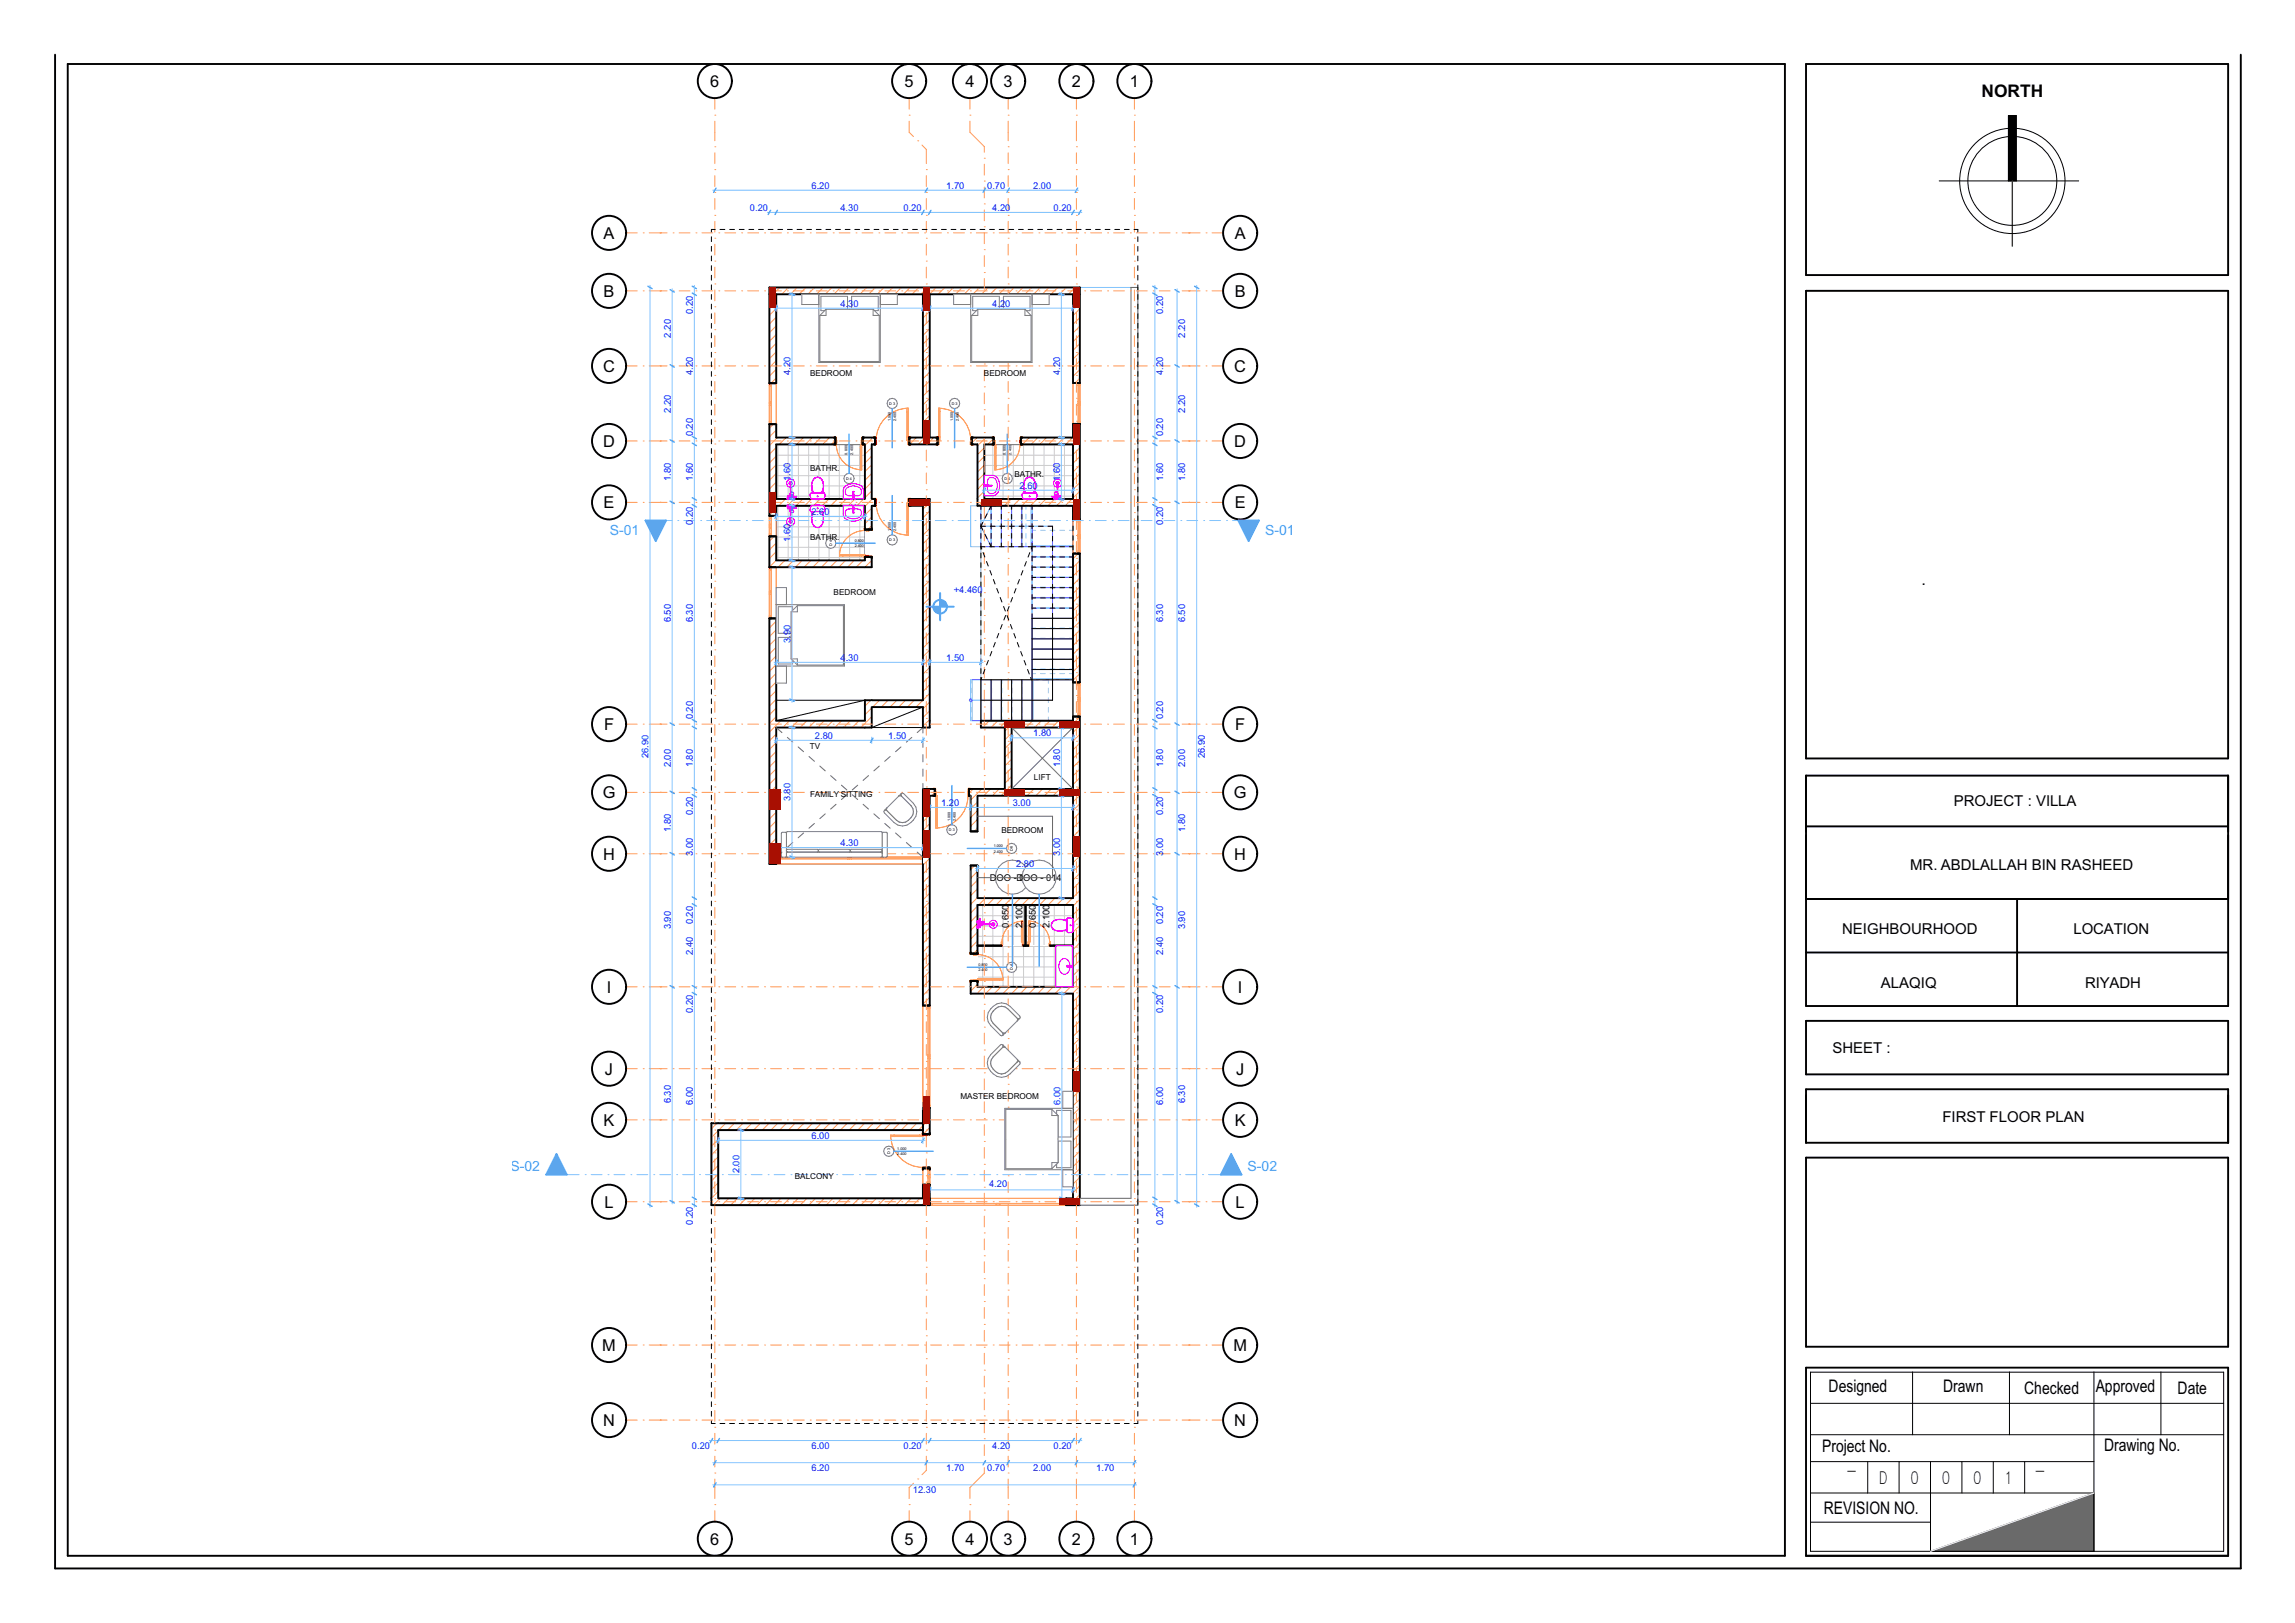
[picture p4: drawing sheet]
<svg xmlns="http://www.w3.org/2000/svg" width="420mm" height="297mm" viewBox="0 0 420 297" stroke-linecap="round" stroke-linejoin="round" font-family="sans-serif">
<defs><g id="words">
<g font-size="3.2">
<text x="362.6" y="17.8">NORTH</text>
<text x="334.7" y="254.6">Designed</text>
<text x="355.6" y="254.7">Drawn</text>
<text x="370.5" y="255">Checked</text>
<text x="383.5" y="254.7">Approved</text>
<text x="398.5" y="255">Date</text>
<text x="333.5" y="265.6">Project No.</text>
<text x="385.1" y="265.5">Drawing No.</text>
<text x="333.8" y="277.1">REVISION NO.</text>
</g>
<g font-size="3.1">
<text x="337.8" y="270.3">-</text>
<text x="343.8" y="271.6">D</text>
<text x="349.5" y="271.6">0</text>
<text x="355.3" y="271.6">0</text>
<text x="361" y="271.6">0</text>
<text x="366.8" y="271.6">1</text>
<text x="372.3" y="270.3">-</text>
</g>
<g font-size="3">
<text x="130" y="15.9">6</text>
<text x="165.5" y="15.9">5</text>
<text x="176.7" y="15.9">4</text>
<text x="183.7" y="15.9">3</text>
<text x="196.2" y="15.9">2</text>
<text x="206.8" y="15.9">1</text>
<text x="110.5" y="43.7">A</text>
<text x="226" y="43.7">A</text>
<text x="110.5" y="54.3">B</text>
<text x="226" y="54.3">B</text>
<text x="110.4" y="68.1">C</text>
<text x="225.9" y="68.1">C</text>
<text x="110.4" y="81.8">D</text>
<text x="225.9" y="81.8">D</text>
<text x="110.5" y="93">E</text>
<text x="226" y="93">E</text>
<text x="110.5" y="133.6">F</text>
<text x="226" y="133.6">F</text>
<text x="110.3" y="146.1">G</text>
<text x="225.8" y="146.1">G</text>
<text x="110.4" y="157.3">H</text>
<text x="225.9" y="157.3">H</text>
<text x="111" y="181.7">I</text>
<text x="226.5" y="181.7">I</text>
<text x="110.7" y="196.7">J</text>
<text x="226.2" y="196.7">J</text>
<text x="110.5" y="206">K</text>
<text x="226" y="206">K</text>
<text x="110.6" y="221">L</text>
<text x="226.1" y="221">L</text>
<text x="110.2" y="247.2">M</text>
<text x="225.7" y="247.2">M</text>
<text x="110.4" y="261">N</text>
<text x="225.9" y="261">N</text>
<text x="130" y="282.7">6</text>
<text x="165.5" y="282.7">5</text>
<text x="176.7" y="282.7">4</text>
<text x="183.7" y="282.7">3</text>
<text x="196.2" y="282.7">2</text>
<text x="206.8" y="282.7">1</text>
</g>
<g font-size="2.7">
<text x="357.6" y="147.4">PROJECT : VILLA</text>
<text x="349.6" y="159.3">MR. ABDLALLAH BIN RASHEED</text>
<text x="337.1" y="170.9">NEIGHBOURHOOD</text>
<text x="379.5" y="170.9">LOCATION</text>
<text x="344.2" y="180.7">ALAQIQ</text>
<text x="381.6" y="180.7">RIYADH</text>
<text x="335.4" y="192.7">SHEET :</text>
<text x="355.5" y="205.4">FIRST FLOOR PLAN</text>
</g>
<g font-size="2.6" fill="#40a5ff">
<text x="111.6" y="97.9">S-01</text>
<text x="231.5" y="97.9">S-01</text>
<text x="93.4" y="214.2">S-02</text>
<text x="228.3" y="214.2">S-02</text>
</g>
<text font-size="2.1" x="351.8" y="107.1">.</text>
<g font-size="1.7" fill="#00f">
<text x="148.5" y="34.6">6.20</text>
<text x="173.2" y="34.6">1.70</text>
<text x="180.7" y="34.6">0.70</text>
<text x="189.1" y="34.6">2.00</text>
<text x="137.2" y="38.6">0.20</text>
<text x="153.8" y="38.6">4.30</text>
<text x="165.3" y="38.6">0.20</text>
<text x="181.6" y="38.6">4.20</text>
<text x="192.8" y="38.6">0.20</text>
<text x="126.8" y="57.4" transform="rotate(-90 126.8 57.4)">0.20</text>
<text x="153.8" y="56.1">4.30</text>
<text x="181.6" y="56.1">4.20</text>
<text x="212.8" y="57.4" transform="rotate(-90 212.8 57.4)">0.20</text>
<text x="122.8" y="61.8" transform="rotate(-90 122.8 61.8)">2.20</text>
<text x="216.9" y="61.8" transform="rotate(-90 216.9 61.8)">2.20</text>
<text x="126.8" y="68.6" transform="rotate(-90 126.8 68.6)">4.20</text>
<text x="144.7" y="68.6" transform="rotate(-90 144.7 68.6)">4.20</text>
<text x="194" y="68.6" transform="rotate(-90 194 68.6)">4.20</text>
<text x="212.8" y="68.6" transform="rotate(-90 212.8 68.6)">4.20</text>
<text x="122.8" y="75.5" transform="rotate(-90 122.8 75.5)">2.20</text>
<text x="216.9" y="75.5" transform="rotate(-90 216.9 75.5)">2.20</text>
<text x="126.8" y="79.8" transform="rotate(-90 126.8 79.8)">0.20</text>
<text x="212.8" y="79.8" transform="rotate(-90 212.8 79.8)">0.20</text>
<text x="122.8" y="88" transform="rotate(-90 122.8 88)">1.80</text>
<text x="126.8" y="88" transform="rotate(-90 126.8 88)">1.60</text>
<text x="144.7" y="88" transform="rotate(-90 144.7 88)">1.60</text>
<text x="186.6" y="89.5">2.60</text>
<text x="194" y="88" transform="rotate(-90 194 88)">1.60</text>
<text x="212.8" y="88" transform="rotate(-90 212.8 88)">1.60</text>
<text x="216.9" y="88" transform="rotate(-90 216.9 88)">1.80</text>
<text x="148.5" y="94.2">2.60</text>
<text x="126.8" y="96.1" transform="rotate(-90 126.8 96.1)">0.20</text>
<text x="144.7" y="99.2" transform="rotate(-90 144.7 99.2)">1.60</text>
<text x="212.8" y="96.1" transform="rotate(-90 212.8 96.1)">0.20</text>
<text x="122.8" y="113.9" transform="rotate(-90 122.8 113.9)">6.50</text>
<text x="126.8" y="113.9" transform="rotate(-90 126.8 113.9)">6.30</text>
<text x="174.5" y="108.5">+4.460</text>
<text x="212.8" y="113.9" transform="rotate(-90 212.8 113.9)">6.30</text>
<text x="216.9" y="113.9" transform="rotate(-90 216.9 113.9)">6.50</text>
<text x="144.7" y="117.6" transform="rotate(-90 144.7 117.6)">3.90</text>
<text x="153.8" y="121">4.30</text>
<text x="173.2" y="121">1.50</text>
<text x="126.8" y="131.7" transform="rotate(-90 126.8 131.7)">0.20</text>
<text x="212.8" y="131.7" transform="rotate(-90 212.8 131.7)">0.20</text>
<text x="149.1" y="135.2">2.80</text>
<text x="162.6" y="135.2">1.50</text>
<text x="189.1" y="134.8">1.80</text>
<text x="118.7" y="138.7" transform="rotate(-90 118.7 138.7)">26.90</text>
<text x="122.8" y="140.4" transform="rotate(-90 122.8 140.4)">2.00</text>
<text x="126.8" y="140.4" transform="rotate(-90 126.8 140.4)">1.80</text>
<text x="194" y="140.4" transform="rotate(-90 194 140.4)">1.80</text>
<text x="212.8" y="140.4" transform="rotate(-90 212.8 140.4)">1.80</text>
<text x="216.9" y="140.4" transform="rotate(-90 216.9 140.4)">2.00</text>
<text x="220.5" y="138.7" transform="rotate(-90 220.5 138.7)">26.90</text>
<text x="126.8" y="149.2" transform="rotate(-90 126.8 149.2)">0.20</text>
<text x="144.7" y="146.7" transform="rotate(-90 144.7 146.7)">3.80</text>
<text x="172.2" y="147.5">1.20</text>
<text x="185.3" y="147.5">3.00</text>
<text x="212.8" y="149.2" transform="rotate(-90 212.8 149.2)">0.20</text>
<text x="122.8" y="152.3" transform="rotate(-90 122.8 152.3)">1.80</text>
<text x="153.8" y="154.9">4.30</text>
<text x="216.9" y="152.3" transform="rotate(-90 216.9 152.3)">1.80</text>
<text x="126.8" y="156.7" transform="rotate(-90 126.8 156.7)">3.00</text>
<text x="186" y="158.7">2.80</text>
<text x="194" y="156.7" transform="rotate(-90 194 156.7)">3.00</text>
<text x="212.8" y="156.7" transform="rotate(-90 212.8 156.7)">3.00</text>
<text x="122.8" y="170.1" transform="rotate(-90 122.8 170.1)">3.90</text>
<text x="126.8" y="169.2" transform="rotate(-90 126.8 169.2)">0.20</text>
<text x="212.8" y="169.2" transform="rotate(-90 212.8 169.2)">0.20</text>
<text x="216.9" y="170.1" transform="rotate(-90 216.9 170.1)">3.90</text>
<text x="126.8" y="174.8" transform="rotate(-90 126.8 174.8)">2.40</text>
<text x="212.8" y="174.8" transform="rotate(-90 212.8 174.8)">2.40</text>
<text x="126.8" y="185.4" transform="rotate(-90 126.8 185.4)">0.20</text>
<text x="212.8" y="185.4" transform="rotate(-90 212.8 185.4)">0.20</text>
<text x="122.8" y="201.9" transform="rotate(-90 122.8 201.9)">6.30</text>
<text x="126.8" y="202.2" transform="rotate(-90 126.8 202.2)">6.00</text>
<text x="194.1" y="202.2" transform="rotate(-90 194.1 202.2)">6.00</text>
<text x="212.8" y="202.2" transform="rotate(-90 212.8 202.2)">6.00</text>
<text x="216.9" y="201.9" transform="rotate(-90 216.9 201.9)">6.30</text>
<text x="148.5" y="208.4">6.00</text>
<text x="135.3" y="214.7" transform="rotate(-90 135.3 214.7)">2.00</text>
<text x="181" y="217.2">4.20</text>
<text x="126.8" y="224.1" transform="rotate(-90 126.8 224.1)">0.20</text>
<text x="212.8" y="224.1" transform="rotate(-90 212.8 224.1)">0.20</text>
<text x="126.6" y="265.1">0.20</text>
<text x="148.5" y="269.2">6.20</text>
<text x="148.5" y="265.1">6.00</text>
<text x="165.3" y="265.1">0.20</text>
<text x="173.2" y="269.2">1.70</text>
<text x="180.7" y="269.2">0.70</text>
<text x="181.6" y="265.1">4.20</text>
<text x="189.1" y="269.2">2.00</text>
<text x="192.8" y="265.1">0.20</text>
<text x="200.6" y="269.2">1.70</text>
<text x="167.1" y="273.2">12.30</text>
</g>
<g font-size="1.7">
<text x="181.1" y="161.1">DOO -DOO - 014</text>
<text x="186.6" y="161.1">014</text>
<text x="184.7" y="169.8" transform="rotate(-90 184.7 169.8)">0.650</text>
<text x="187.1" y="169.8" transform="rotate(-90 187.1 169.8)">2.100</text>
<text x="189.5" y="169.8" transform="rotate(-90 189.5 169.8)">0.650</text>
<text x="192" y="169.8" transform="rotate(-90 192 169.8)">2.100</text>
</g>
<g font-size="1.5">
<text x="148.3" y="68.8">BEDROOM</text>
<text x="180.1" y="68.8">BEDROOM</text>
<text x="148.3" y="86.2">BATHR.</text>
<text x="185.6" y="87.3">BATHR.</text>
<text x="148.3" y="98.9">BATHR.</text>
<text x="152.6" y="109">BEDROOM</text>
<text x="148.2" y="137">TV</text>
<text x="189.2" y="142.7">LIFT</text>
<text x="148.3" y="145.8">FAMILY SITTING</text>
<text x="183.3" y="152.4">BEDROOM</text>
<text x="175.8" y="201.1">MASTER BEDROOM</text>
<text x="145.5" y="215.8">BALCONY</text>
</g>
<text font-size="1.4" fill="#fff" x="9.9" y="287.2">GSPublisherVersion 0.0.100.100</text>
<g font-size=".7">
<text x="162.7" y="74.1">D 3</text>
<text x="163" y="77.1" transform="rotate(-90 163 77.1)">1.000</text>
<text x="164" y="77.1" transform="rotate(-90 164 77.1)">2.400</text>
<text x="174.2" y="74.1">D 3</text>
<text x="174.4" y="77.1" transform="rotate(-90 174.4 77.1)">1.000</text>
<text x="175.4" y="77.1" transform="rotate(-90 175.4 77.1)">2.400</text>
<text x="155.1" y="83.2" transform="rotate(-90 155.1 83.2)">0.800</text>
<text x="156.1" y="83.2" transform="rotate(-90 156.1 83.2)">2.400</text>
<text x="184.1" y="83.2" transform="rotate(-90 184.1 83.2)">0.800</text>
<text x="185.1" y="83.2" transform="rotate(-90 185.1 83.2)">2.400</text>
<text x="154.8" y="87.8">D</text>
<text x="155.5" y="87.8">4</text>
<text x="183.8" y="87.8">D 4</text>
<text x="152.3" y="99.9" transform="rotate(-90 152.3 99.9)">D 4</text>
<text x="156.4" y="100.2">2.400</text>
<text x="156.4" y="99.2">0.800</text>
<text x="162.7" y="99">D 3</text>
<text x="163" y="97.2" transform="rotate(-90 163 97.2)">1.000</text>
<text x="164" y="97.2" transform="rotate(-90 164 97.2)">2.400</text>
<text x="173.7" y="152.1">D 3</text>
<text x="174" y="150.3" transform="rotate(-90 174 150.3)">1.000</text>
<text x="175" y="150.3" transform="rotate(-90 175 150.3)">2.400</text>
<text x="181.9" y="155">1.000</text>
<text x="185.4" y="155.8" transform="rotate(-90 185.4 155.8)">D 6</text>
<text x="181.9" y="156">2.400</text>
<text x="179" y="177.8">2.400</text>
<text x="179" y="176.8">0.800</text>
<text x="185.4" y="177.5" transform="rotate(-90 185.4 177.5)">D</text>
<text x="185.4" y="176.9" transform="rotate(-90 185.4 176.9)">4</text>
<text x="162.9" y="211.2" transform="rotate(-90 162.9 211.2)">D 3</text>
<text x="164.2" y="211.4">2.400</text>
<text x="164.2" y="210.4">1.000</text>
</g>
</g></defs>
<path d="M353.3 283.9l29.9-10.7v10.7z" fill="#6a6a6a"/>
<path d="M367.6 21.2h1.4v11.9h-1.4zM353.3 283.9l29.9-10.7v10.7z" fill="none" stroke="#000" stroke-width=".18"/>
<path d="M367.6 21.2h1.4v11.9h-1.4z" fill-rule="evenodd" fill="#000"/>
<path d="M354.8 106.6h1.3v.9h-1.3z" fill-rule="evenodd" fill="#fff"/>
<g fill="none" stroke="#000" stroke-width=".35">
<path d="M10.1 10v277h400v-277M12.4 11.7h314.3v273h-314.3zM330.5 11.7h77.3v38.6h-77.3zM330.5 53.2h77.3v85.6h-77.3zM330.5 141.9h77.3v42.2h-77.3zM330.5 151.2h77.3M330.5 164.5h77.3M330.5 174.3h77.3M369.1 164.5v19.6M330.5 186.8h77.3v9.8h-77.3zM330.5 199.3h77.3v9.8h-77.3zM330.5 211.8h77.3v34.6h-77.3z"/>
<path d="M330.5 250.3h77.3v34.4h-77.3z"/>
</g>
<g fill="none" stroke="#000" stroke-width=".18">
<path d="M354.9 33.1h25.5M367.6 25a8.1 8.1 0 0 0-6.3 12.4 8.1 8.1 0 0 0 13.9 0 8.1 8.1 0 0 0-6.2-12.4M367.6 23.5a9.6 9.6 0 0 0-7.6 14.6 9.6 9.6 0 0 0 16.5 0 9.6 9.6 0 0 0-7.5-14.6M367.6 21.2v11.9M369 21.2v11.9M331.3 251.1h75.6v32.8h-75.6zM331.3 256.8h75.6M350 251.1v11.4M367.7 251.1v11.4M383.2 251.1v32.8M395.5 251.1v11.4M331.3 273.2h51.9"/>
<path d="M331.3 267.5h51.9M331.3 262.5h75.6M331.3 278.5h22M341.8 267.5v5.7M347.6 267.5v5.7M353.3 267.5v16.4M359 267.5v5.7M364.8 267.5v5.7M370.5 267.5v5.7"/>
</g>
<path d="M383.2 273.2l-29.9 10.7" fill="none" stroke="#e8e8e8" stroke-width=".18"/>
<path d="M368.3 33.1v12" fill="none" stroke="#186722" stroke-width=".25"/>
<!-- layer: 2D Drafting - General -->
<path d="M180.1 81.3h16.3v10h-16.3z" fill-rule="evenodd" fill="#fff"/>
<g fill="none" stroke="#ccc" stroke-width=".18">
<path d="M180.1 90.8h16.3M180.1 88.9h16.3M180.1 87h16.3M180.1 85.2h16.3M180.1 83.3h16.3M180.1 81.4h16.3M181.7 81.3v10M183.6 81.3v10M185.4 81.3v10M187.3 81.3v10M189.2 81.3v10M191.1 81.3v10"/>
<path d="M192.9 81.3v10M194.8 81.3v10"/>
</g>
<path d="M180.1 81.3h16.3v10h-16.3z" fill="none" stroke="#6a6a6a" stroke-width=".18"/>
<path d="M142.1 81.3h16.2v10h-16.2z" fill-rule="evenodd" fill="#fff"/>
<g fill="none" stroke="#ccc" stroke-width=".18">
<path d="M142.1 90.8h16.2M142.1 88.9h16.2M142.1 87h16.2M142.1 85.2h16.2M142.1 83.3h16.2M142.1 81.4h16.2M142.4 81.3v10M144.2 81.3v10M146.1 81.3v10M148 81.3v10M149.9 81.3v10M151.7 81.3v10"/>
<path d="M153.6 81.3v10M155.5 81.3v10M157.4 81.3v10"/>
</g>
<path d="M142.1 81.3h16.2v10h-16.2z" fill="none" stroke="#6a6a6a" stroke-width=".18"/>
<path d="M142.1 92.6h16.2v9.9h-16.2z" fill-rule="evenodd" fill="#fff"/>
<g fill="none" stroke="#ccc" stroke-width=".18">
<path d="M142.1 98.3h16.2M142.1 96.4h16.2M142.1 94.5h16.2M142.1 92.7h16.2M142.4 92.6v9.9M144.2 92.6v9.9M146.1 92.6v9.9M148 92.6v9.9M149.9 92.6v9.9M151.7 92.6v9.9M153.6 92.6v9.9M155.5 92.6v9.9"/>
<path d="M157.4 92.6v9.9M142.1 102h16.2M142.1 100.2h16.2"/>
</g>
<path d="M142.1 92.6h16.2v9.9h-16.2z" fill="none" stroke="#6a6a6a" stroke-width=".18"/>
<path d="M178.9 165.6h17.5v15h-17.5z" fill-rule="evenodd" fill="#fff"/>
<g fill="none" stroke="#ccc" stroke-width=".18">
<path d="M178.9 178.8h17.5M178.9 176.9h17.5M178.9 175.1h17.5M178.9 173.2h17.5M178.9 171.3h17.5M178.9 169.5h17.5M178.9 167.6h17.5M178.9 165.7h17.5M179.8 165.6v15M181.7 165.6v15M183.6 165.6v15M185.4 165.6v15"/>
<path d="M187.3 165.6v15M189.2 165.6v15M191.1 165.6v15M192.9 165.6v15M194.8 165.6v15"/>
</g>
<path d="M178.9 165.6h17.5v15h-17.5z" fill="none" stroke="#6a6a6a" stroke-width=".18"/>
<g fill="none" stroke="#aaf" stroke-width=".18">
<path d="M181.3 92.5v.7M181.3 94.1v.9M181.3 95.8v.9M181.3 97.6v.9M181.3 99.4v.6M183.2 92.5v.7M183.2 94.1v.9M183.2 95.8v.9M183.2 97.6v.9M183.2 99.4v.6M185 92.5v.7M185 94.1v.9"/>
<path d="M185 95.8v.9M185 97.6v.9M185 99.4v.6M186.9 92.5v.7M186.9 94.1v.9M186.9 95.8v.9M186.9 97.6v.9M186.9 99.4v.6M187.8 92.5v.7M187.8 94.1v.9M187.8 95.8v.9M187.8 97.6v.9"/>
<path d="M187.8 99.4v.6M188.7 92.5v7.5M188.8 92.5v.7M188.8 94.1v.9M188.8 95.8v.9M188.8 97.6v.9M188.8 99.4v.6M188.9 99v25.4M188.9 99.8h7.5M188.9 99.9h.6M189.5 97h-.6v1.1M190.4 97h.9"/>
<path d="M190.4 99.9h.9M192.2 97h.9M192.2 99.9h.9M193.9 97h.9M193.9 99.9h.9M195.7 97h.7M195.7 99.9h.7M188.9 100h-9.4v-7.5h16.9v39.4h-18.5v-7.5h12M188.9 118.7h.6M188.9 116.8h.6M188.9 114.9h.6M188.9 113.1h.6"/>
<path d="M188.9 111.2h.6M188.9 109.3h.6M188.9 107.4h.6M188.9 105.6h.6M188.9 103.7h.6M188.9 101.8h.6M190.4 118.7h.9M190.4 116.8h.9M190.4 114.9h.9M190.4 113.1h.9M190.4 111.2h.9M190.4 109.3h.9"/>
<path d="M190.4 107.4h.9M190.4 105.6h.9M190.4 103.7h.9M190.4 101.8h.9M192.2 118.7h.9M192.2 116.8h.9M192.2 114.9h.9M192.2 113.1h.9M192.2 111.2h.9M192.2 109.3h.9M192.2 107.4h.9M192.2 105.6h.9"/>
<path d="M192.2 103.7h.9M192.2 101.8h.9M193.9 118.7h.9M193.9 116.8h.9M193.9 114.9h.9M193.9 113.1h.9M193.9 111.2h.9M193.9 109.3h.9M193.9 107.4h.9M193.9 105.6h.9M193.9 103.7h.9M193.9 101.8h.9"/>
<path d="M195.7 118.7h.7M195.7 116.8h.7M195.7 114.9h.7M195.7 113.1h.7M195.7 111.2h.7M195.7 109.3h.7M195.7 107.4h.7M195.7 105.6h.7M195.7 103.7h.7M195.7 101.8h.7M177.7 124.4v.6M177.7 125.9v.9"/>
<path d="M177.7 127.7v.9M177.7 129.5v.8M177.7 131.2v.7M179.6 124.4v.6M179.6 125.9v.9M179.6 127.7v.9M179.6 129.5v.8M179.6 131.2v.7M181.5 124.4v.6M181.5 125.9v.9M181.5 127.7v.9M181.5 129.5v.8"/>
<path d="M181.5 131.2v.7M183.3 124.4v.6M183.3 125.9v.9M183.3 127.7v.9M183.3 129.5v.8M183.3 131.2v.7M185.2 124.4v.6M185.2 125.9v.9M185.2 127.7v.9M185.2 129.5v.8M185.2 131.2v.7M187.1 124.4v.6"/>
<path d="M187.1 125.9v.9M187.1 127.7v.9M187.1 129.5v.8M187.1 131.2v.7M188.9 123.3h.6M188.9 124.2h7.5M188.9 124.3h.6M188.9 122.4h.6M188.9 120.5h.6M189 124.4v.6M189 125.9v.9M189 127.7v.9"/>
<path d="M189 129.5v.8M189 131.2v.7M189.1 124.4v7.5M190.4 123.3h.9M190.4 124.3h.9M190.4 122.4h.9M190.4 120.5h.9M190.8 124.4h1.1v.6M191.9 125.9v.9M191.9 127.7v.9M191.9 129.5v.8M191.9 131.2v.7"/>
<path d="M192.2 123.3h.9M192.2 124.3h.9M192.2 122.4h.9M192.2 120.5h.9M193.9 123.3h.9M193.9 124.3h.9M193.9 122.4h.9M193.9 120.5h.9M195.7 123.3h.7M195.7 124.3h.7M195.7 122.4h.7M195.7 120.5h.7"/>
</g>
<g fill="none" stroke="#8080ff" stroke-width=".18">
<path d="M179.5 96.3h13.1v31.8h-15M181.4 92.5v7.5M183.3 92.5v7.5M185.1 92.5v7.5M187 92.5v7.5M188.9 92.5v39.4M188.9 118.8h7.5M188.9 116.9h7.5M188.9 115h7.5M188.9 113.1h7.5M188.9 111.3h7.5M188.9 109.4h7.5"/>
<path d="M188.9 107.5h7.5M188.9 105.7h7.5M188.9 103.8h7.5M188.9 101.9h7.5M196.4 100h-16.9v-7.5h16.9v39.4h-18.8v-7.5h18.8M179.5 124.4v7.5M181.4 124.4v7.5M183.3 124.4v7.5M185.1 124.4v7.5M187 124.4v7.5M188.9 122.5h7.5M188.9 120.6h7.5"/>
</g>
<circle cx="177.6" cy="128.1" r=".23" fill="#aaf"/>
<g fill="none" stroke="#8080ff" stroke-width=".18">
<path d="M181.4 92.5l-1.9 3.8 1.9 3.7"/>
<circle cx="177.6" cy="128.1" r=".23"/>
</g>
<!-- layer: Structural - Bearing -->
<path d="M140.8 52.6h67.4v167.9h-78v-14.9h38.7v-47.5h-28.1zM177.6 92.6h18.8v39.3h-16.9v-31.9h-1.9zM185.1 133.1h11.3v11.3h-11.3z" fill="none" stroke="#71cebe" stroke-width=".18"/>
<path d="M140.8 52.6l1.3 1.3h-1.3z" fill="#fff"/>
<path d="M141 52.8l-.2 .1M141.8 53.6l-.3 .3" fill="none" stroke="#f95" stroke-width=".18"/>
<path d="M197.6 52.6v1.3h-1.2z" fill="#fff"/>
<path d="M197.6 53.3l-.5 .6" fill="none" stroke="#f95" stroke-width=".18"/>
<path d="M140.8 52.6h1.3v1.3z" fill="#fff"/>
<path d="M141.1 52.6l-.1 .2M142.1 53.3l-.3 .3" fill="none" stroke="#f95" stroke-width=".18"/>
<path d="M142.1 52.6h54.3v1.3h-54.3z" fill-rule="evenodd" fill="#fff"/>
<g fill="none" stroke="#f95" stroke-width=".18">
<path d="M142.7 52.6l-.6 .7M144.3 52.6l-1.2 1.3M145.9 52.6l-1.2 1.3M147.5 52.6l-1.3 1.3M149.1 52.6l-1.3 1.3M150.7 52.6l-1.3 1.3M152.3 52.6l-1.3 1.3M153.8 52.6l-1.2 1.3M155.4 52.6l-1.2 1.3M157 52.6l-1.2 1.3M158.6 52.6l-1.2 1.3M160.2 52.6l-1.2 1.3"/>
<path d="M161.8 52.6l-1.3 1.3M163.4 52.6l-1.3 1.3M165 52.6l-1.3 1.3M166.6 52.6l-1.3 1.3M168.2 52.6l-1.3 1.3M169.7 52.6l-1.2 1.3M171.3 52.6l-1.2 1.3M172.9 52.6l-1.2 1.3M174.5 52.6l-1.2 1.3M176.1 52.6l-1.3 1.3M177.7 52.6l-1.3 1.3M179.3 52.6l-1.3 1.3"/>
<path d="M180.9 52.6l-1.3 1.3M182.5 52.6l-1.3 1.3M184 52.6l-1.2 1.3M185.6 52.6l-1.2 1.3M187.2 52.6l-1.2 1.3M188.8 52.6l-1.2 1.3M190.4 52.6l-1.2 1.3M192 52.6l-1.3 1.3M193.6 52.6l-1.3 1.3M195.2 52.6l-1.3 1.3M196.4 53l-.9 .9"/>
</g>
<path d="M196.4 52.6h1.2l-1.2 1.3z" fill="#fff"/>
<path d="M196.8 52.6l-.4 .4" fill="none" stroke="#f95" stroke-width=".18"/>
<path d="M140.8 53.9v-1.3h56.8v1.3M142.1 53.9h26.8M170.1 53.9h26.3" fill="none" stroke="#000" stroke-width=".35"/>
<path d="M196.4 219.3l1.2 1.2h-1.2z" fill="#fff"/>
<path d="M196.7 219.6l-.3 .3M197.4 220.4l-.1 .1" fill="none" stroke="#f95" stroke-width=".18"/>
<path d="M196.4 101.3h1.2v23.6h-1.2z" fill-rule="evenodd" fill="#fff"/>
<g fill="none" stroke="#f95" stroke-width=".18">
<path d="M197.3 101.3l-.9 1M197.6 118.5l-1.2 1.2M197.6 116.9l-1.2 1.2M197.6 115.3l-1.2 1.3M197.6 113.7l-1.2 1.3M197.6 112.1l-1.2 1.3M197.6 110.5l-1.2 1.3M197.6 109l-1.2 1.2M197.6 107.4l-1.2 1.2M197.6 105.8l-1.2 1.2M197.6 104.2l-1.2 1.2M197.6 102.6l-1.2 1.2"/>
<path d="M197.6 124.8v.1M197.6 123.3l-1.2 1.2M197.6 121.7l-1.2 1.2M197.6 120.1l-1.2 1.2"/>
</g>
<path d="M196.4 131.1h1.2v88.2h-1.2z" fill-rule="evenodd" fill="#fff"/>
<g fill="none" stroke="#f95" stroke-width=".18">
<path d="M197.6 139.1l-1.2 1.3M197.6 137.6l-1.2 1.2M197.6 136l-1.2 1.2M197.6 134.4l-1.2 1.2M197.6 132.8l-1.2 1.2M197.6 131.2l-1.2 1.3M197.6 159.8l-1.2 1.3M197.6 158.2l-1.2 1.3M197.6 156.6l-1.2 1.3M197.6 155l-1.2 1.3M197.6 153.5l-1.2 1.2M197.6 151.9l-1.2 1.2"/>
<path d="M197.6 150.3l-1.2 1.2M197.6 148.7l-1.2 1.2M197.6 147.1l-1.2 1.2M197.6 145.5l-1.2 1.3M197.6 143.9l-1.2 1.3M197.6 142.3l-1.2 1.3M197.6 140.7l-1.2 1.3M197.6 178.9l-1.2 1.2M197.6 177.3l-1.2 1.2M197.6 175.7l-1.2 1.2M197.6 174.1l-1.2 1.3M197.6 172.5l-1.2 1.3"/>
<path d="M197.6 170.9l-1.2 1.3M197.6 169.3l-1.2 1.3M197.6 167.8l-1.2 1.2M197.6 166.2l-1.2 1.2M197.6 164.6l-1.2 1.2M197.6 163l-1.2 1.2M197.6 161.4l-1.2 1.2M197.6 199.5l-1.2 1.3M197.6 197.9l-1.2 1.3M197.6 196.4l-1.2 1.2M197.6 194.8l-1.2 1.2M197.6 193.2l-1.2 1.2"/>
<path d="M197.6 191.6l-1.2 1.2M197.6 190l-1.2 1.3M197.6 188.4l-1.2 1.3M197.6 186.8l-1.2 1.3M197.6 185.2l-1.2 1.3M197.6 183.6l-1.2 1.3M197.6 182.1l-1.2 1.2M197.6 180.5l-1.2 1.2M197.6 218.6l-.7 .7M197.6 217l-1.2 1.3M197.6 215.4l-1.2 1.3M197.6 213.8l-1.2 1.3"/>
<path d="M197.6 212.3l-1.2 1.2M197.6 210.7l-1.2 1.2M197.6 209.1l-1.2 1.2M197.6 207.5l-1.2 1.2M197.6 205.9l-1.2 1.2M197.6 204.3l-1.2 1.3M197.6 202.7l-1.2 1.3M197.6 201.1l-1.2 1.3"/>
</g>
<path d="M196.4 53.9h1.2v16.2h-1.2z" fill-rule="evenodd" fill="#fff"/>
<path d="M197.1 53.9l-.7 .7M197.6 59.7l-1.2 1.2M197.6 58.1l-1.2 1.2M197.6 56.5l-1.2 1.3M197.6 54.9l-1.2 1.3M197.6 69.2l-.8 .9M197.6 67.6l-1.2 1.3M197.6 66l-1.2 1.3M197.6 64.5l-1.2 1.2M197.6 62.9l-1.2 1.2M197.6 61.3l-1.2 1.2" fill="none" stroke="#f95" stroke-width=".18"/>
<path d="M196.4 77.6h1.2v17.5h-1.2z" fill-rule="evenodd" fill="#fff"/>
<path d="M197.2 77.6l-.8 .8M197.6 78.8l-1.2 1.2M197.6 94.7l-.4 .4M197.6 93.1l-1.2 1.2M197.6 91.5l-1.2 1.2M197.6 89.9l-1.2 1.2M197.6 88.3l-1.2 1.2M197.6 86.7l-1.2 1.3M197.6 85.1l-1.2 1.3M197.6 83.5l-1.2 1.3M197.6 81.9l-1.2 1.3M197.6 80.3l-1.2 1.3" fill="none" stroke="#f95" stroke-width=".18"/>
<path d="M196.4 219.3h1.2v1.2z" fill="#fff"/>
<path d="M196.9 219.3l-.2 .3M197.6 220.2l-.2 .2" fill="none" stroke="#f95" stroke-width=".18"/>
<g fill="#fff">
<path d="M196.4 95.1h1.2v6.2h-1.2z" fill-rule="evenodd"/>
<path d="M196.4 70.1h1.2v7.5h-1.2z" fill-rule="evenodd"/>
<path d="M196.4 124.9h1.2v6.2h-1.2z" fill-rule="evenodd"/>
</g>
<path d="M196.4 53.9v16.2h1.2v-16.2M196.4 80.1v-2.5h1.2v17.5h-1.2v-2.5M196.4 81.3v10M196.4 101.3h1.2v23.6h-1.2zM196.4 131.9v-.8h1.2v89.4h-1.2M196.4 133.1v11.3M196.4 145.6v18.8M196.4 165.6v7.4M196.4 173.1v7.5M196.4 181.8v37.5" fill="none" stroke="#000" stroke-width=".35"/>
<path d="M196.4 95.1v6.2M197.6 95.1v6.2" fill="none" stroke="#f60" stroke-width=".18"/>
<g fill="#fff">
<path d="M197.3 100.8h.3v.5h-.3z" fill-rule="evenodd"/>
<path d="M197.3 98.2h.3v.3h-.3z" fill-rule="evenodd"/>
<path d="M197.3 98.5h.3v2.3h-.3z" fill-rule="evenodd"/>
<path d="M197.3 97.9h.3v.3h-.3z" fill-rule="evenodd"/>
<path d="M197.3 95.1h.3v.4h-.3z" fill-rule="evenodd"/>
<path d="M197.3 95.5h.3v2.4h-.3z" fill-rule="evenodd"/>
</g>
<path d="M197.3 95.1v.4h.3v-.4M197.3 97.9h.3v.6h-.3zM197.3 101.3v-.5h.3v.5" fill="none" stroke="#f60" stroke-width=".2"/>
<path d="M196.4 70.1v7.5M197.6 70.1v7.5M197.3 95.5v2.4M197.3 98.5v2.3M197.6 95.5v2.4M197.6 98.5v2.3" fill="none" stroke="#f60" stroke-width=".18"/>
<path d="M196.4 95.1h1.2M196.4 101.3h1.2" fill="none" stroke="#000" stroke-width=".35"/>
<g fill="#fff">
<path d="M197.3 70.1h.3v.5h-.3z" fill-rule="evenodd"/>
<path d="M197.3 73.5h.3v.3h-.3z" fill-rule="evenodd"/>
<path d="M197.3 70.6h.3v2.9h-.3z" fill-rule="evenodd"/>
<path d="M197.3 73.8h.3v.3h-.3z" fill-rule="evenodd"/>
<path d="M197.3 77.1h.3v.5h-.3z" fill-rule="evenodd"/>
<path d="M197.3 74.1h.3v3h-.3z" fill-rule="evenodd"/>
</g>
<path d="M197.3 70.1v.5h.3v-.5M197.3 73.5h.3v.6h-.3zM197.3 77.6v-.5h.3v.5" fill="none" stroke="#f60" stroke-width=".2"/>
<path d="M197.3 70.6v2.9M197.3 74.1v3M197.6 70.6v2.9M197.6 74.1v3M196.4 124.9v6.2M197.6 124.9v6.2" fill="none" stroke="#f60" stroke-width=".18"/>
<path d="M196.4 70.1h1.2M196.4 77.6h1.2" fill="none" stroke="#000" stroke-width=".35"/>
<g fill="#fff">
<path d="M197.3 130.7h.3v.4h-.3z" fill-rule="evenodd"/>
<path d="M197.3 128h.3v.3h-.3z" fill-rule="evenodd"/>
<path d="M197.3 128.3h.3v2.4h-.3z" fill-rule="evenodd"/>
<path d="M197.3 127.7h.3v.3h-.3z" fill-rule="evenodd"/>
<path d="M197.3 124.9h.3v.4h-.3z" fill-rule="evenodd"/>
<path d="M197.3 125.3h.3v2.4h-.3z" fill-rule="evenodd"/>
</g>
<path d="M197.3 124.9v.4h.3v-.4M197.3 127.7h.3v.6h-.3zM197.3 131.1v-.4h.3v.4" fill="none" stroke="#f60" stroke-width=".2"/>
<path d="M197.3 125.3v2.4M197.3 128.3v2.4M197.6 125.3v2.4M197.6 128.3v2.4" fill="none" stroke="#f60" stroke-width=".18"/>
<path d="M196.4 131.1h1.2M196.4 124.9h1.2" fill="none" stroke="#000" stroke-width=".35"/>
<path d="M168.9 219.3h1.2v1.2h-1.2z" fill-rule="evenodd" fill="#fff"/>
<path d="M169.9 219.3l-1 1" fill="none" stroke="#f95" stroke-width=".18"/>
<path d="M195.1 219.3h1.3v1.2h-1.3z" fill-rule="evenodd" fill="#fff"/>
<path d="M195.3 219.3l-.2 .2M196.4 219.9l-.7 .6" fill="none" stroke="#f95" stroke-width=".18"/>
<path d="M170.1 219.3h25v1.2h-25z" fill-rule="evenodd" fill="#fff"/>
<path d="M170.1 219.3v1.2h-1.2M196.4 219.3h-1.3v1.2h1.3" fill="none" stroke="#000" stroke-width=".35"/>
<path d="M170.1 219.3h25M170.1 220.5h25" fill="none" stroke="#f60" stroke-width=".18"/>
<g fill="#fff">
<path d="M194.7 220.2h.4v.3h-.4z" fill-rule="evenodd"/>
<path d="M182.6 220.2h.3v.3h-.3z" fill-rule="evenodd"/>
<path d="M182.9 220.2h11.8v.3h-11.8z" fill-rule="evenodd"/>
<path d="M182.3 220.2h.3v.3h-.3z" fill-rule="evenodd"/>
<path d="M170.1 220.2h.5v.3h-.5z" fill-rule="evenodd"/>
<path d="M170.6 220.2h11.7v.3h-11.7z" fill-rule="evenodd"/>
</g>
<path d="M170.1 220.2h.5v.3h-.5M182.3 220.2h.6v.3h-.6zM195.1 220.2h-.4v.3h.4" fill="none" stroke="#f60" stroke-width=".2"/>
<path d="M170.6 220.5h11.7M170.6 220.2h11.7M182.9 220.5h11.8M182.9 220.2h11.8" fill="none" stroke="#f60" stroke-width=".18"/>
<path d="M170.1 219.3v1.2M195.1 219.3v1.2" fill="none" stroke="#000" stroke-width=".35"/>
<path d="M177.6 180.6h1.3l-1.3 1.2z" fill="#fff"/>
<path d="M178.4 180.6l-.8 .8" fill="none" stroke="#f95" stroke-width=".18"/>
<path d="M178.9 180.6h17.5v1.2h-17.5z" fill-rule="evenodd" fill="#fff"/>
<path d="M180 180.6l-1.1 1.1M181.6 180.6l-1.2 1.2M183.2 180.6l-1.2 1.2M184.8 180.6l-1.3 1.2M186.4 180.6l-1.3 1.2M188 180.6l-1.3 1.2M189.6 180.6l-1.3 1.2M191.1 180.6l-1.2 1.2M192.7 180.6l-1.2 1.2M194.3 180.6l-1.2 1.2M195.9 180.6l-1.2 1.2M196.4 181.7l-.1 .1" fill="none" stroke="#f95" stroke-width=".18"/>
<path d="M178.9 180.6v1.2h-1.3z" fill="#fff"/>
<path d="M178.9 181.7l-.1 .1" fill="none" stroke="#f95" stroke-width=".18"/>
<path d="M177.6 180.6v1.2h18.8M178.9 180.6h17.5" fill="none" stroke="#000" stroke-width=".35"/>
<path d="M177.6 145.6h1.3v6.5h-1.3z" fill-rule="evenodd" fill="#fff"/>
<path d="M178.4 145.6l-.8 .8M178.9 151.5l-.6 .6M178.9 149.9l-1.3 1.3M178.9 148.3l-1.3 1.3M178.9 146.8l-1.3 1.2" fill="none" stroke="#f95" stroke-width=".18"/>
<path d="M177.6 179.5h1.3v1.1h-1.3z" fill-rule="evenodd" fill="#fff"/>
<path d="M177.9 179.5l-.3 .3M178.9 180.1l-.5 .5" fill="none" stroke="#f95" stroke-width=".18"/>
<path d="M177.6 158.4h1.3v16.1h-1.3z" fill-rule="evenodd" fill="#fff"/>
<path d="M178.4 158.4l-.8 .7M178.9 159.5l-1.3 1.2M178.9 173.8l-.8 .7M178.9 172.2l-1.3 1.2M178.9 170.6l-1.3 1.2M178.9 169l-1.3 1.3M178.9 167.4l-1.3 1.3M178.9 165.8l-1.3 1.3M178.9 164.2l-1.3 1.3M178.9 162.6l-1.3 1.3M178.9 161.1l-1.3 1.2" fill="none" stroke="#f95" stroke-width=".18"/>
<g fill="#fff">
<path d="M177.6 152.1h1.3v6.3h-1.3z" fill-rule="evenodd"/>
<path d="M177.6 174.5h1.3v5h-1.3z" fill-rule="evenodd"/>
</g>
<path d="M177.6 145.6v6.5h1.3v-6.5M178.9 164.4v-6h-1.3v16.1h1.3v-1.4M178.9 165.6v7.4M177.6 180.6v-1.1h1.3v1.1" fill="none" stroke="#000" stroke-width=".35"/>
<g fill="#fff">
<path d="M177.6 174.5h.6v.2h-.6z" fill-rule="evenodd"/>
<path d="M177.5 174.3h.1v.3h-.1z" fill-rule="evenodd"/>
<path d="M177.6 179.4h.6v.1h-.6z" fill-rule="evenodd"/>
<path d="M177.5 179.4h.1v.3h-.1z" fill-rule="evenodd"/>
<path d="M178.9 174.3h.1v.3h-.1z" fill-rule="evenodd"/>
<path d="M178.9 179.4h.1v.3h-.1z" fill-rule="evenodd"/>
</g>
<path d="M177.6 174.5h.6v.2h-.6v-.4h-.1v.3h.1M177.6 179.4h-.1v.3h.1v-.3h.6v.1h-.6M178.9 174.7a4.6 4.6 0 0 1 4.6 4.6M178.9 174.3h.1v.3h-.1zM178.9 179.4h.1v.3h-.1z" fill="none" stroke="#f60" stroke-width=".18"/>
<g fill="#fff">
<path d="M178.2 174.5h.7v.2l-.7 .1z" fill-rule="evenodd"/>
<path d="M178.2 179.3h.7v.2h-.7z" fill-rule="evenodd"/>
<path d="M182.9 179.1h.6v.2h-.6z" fill-rule="evenodd"/>
<path d="M178.9 179.1h.6v.2h-.6z" fill-rule="evenodd"/>
<path d="M179.5 179.2h3.4v.1h-3.4z" fill-rule="evenodd"/>
</g>
<path d="M179.5 179.2h3.4v.1h-3.4z" fill="none" stroke="#f60" stroke-width=".18"/>
<path d="M179.5 179.1h3.4v.1h-3.4z" fill-rule="evenodd" fill="#fff"/>
<path d="M179.5 179.2h3.4M179.5 179.1v.2h-.6v-.2h4.6v.2h-.6v-.2" fill="none" stroke="#f60" stroke-width=".18"/>
<path d="M178.2 174.5h.7v.2l-.7 .1zM178.2 179.3h.7v.2h-.7z" fill="none" stroke="#f60" stroke-width=".2"/>
<path d="M177.6 174.3v.2h1.3v-.2M177.6 179.7v-.2h1.3v.2" fill="none" stroke="#000" stroke-width=".35"/>
<path d="M178.9 164.4h17.5v1.2h-17.5z" fill-rule="evenodd" fill="#fff"/>
<path d="M180.4 164.4l-1.3 1.2M181.9 164.4l-1.2 1.2M183.5 164.4l-1.2 1.2M185.1 164.4l-1.2 1.2M186.7 164.4l-1.2 1.2M188.3 164.4l-1.2 1.2M189.9 164.4l-1.3 1.2M191.5 164.4l-1.3 1.2M193.1 164.4l-1.3 1.2M194.7 164.4l-1.3 1.2M196.3 164.4l-1.3 1.2" fill="none" stroke="#f95" stroke-width=".18"/>
<path d="M178.9 165.6h8.7M178.9 164.4h17.5M187.7 165.6h8.7" fill="none" stroke="#000" stroke-width=".35"/>
<path d="M170.1 144.4h1v1.2h-1z" fill-rule="evenodd" fill="#fff"/>
<path d="M171.1 145l-.6 .6" fill="none" stroke="#f95" stroke-width=".18"/>
<path d="M177.3 144.4h19.1v1.2h-19.1z" fill-rule="evenodd" fill="#fff"/>
<g fill="none" stroke="#f95" stroke-width=".18">
<path d="M178.1 144.4l-.8 .7M179.7 144.4l-1.3 1.2M181.3 144.4l-1.3 1.2M182.9 144.4l-1.3 1.2M184.4 144.4l-1.2 1.2M186 144.4l-1.2 1.2M187.6 144.4l-1.2 1.2M189.2 144.4l-1.2 1.2M190.8 144.4l-1.2 1.2M192.4 144.4l-1.3 1.2M194 144.4l-1.3 1.2M195.6 144.4l-1.3 1.2"/>
<path d="M196.4 145.2l-.5 .4"/>
</g>
<path d="M171.1 144.4h6.2v1.2h-6.2z" fill-rule="evenodd" fill="#fff"/>
<path d="M170.1 144.4h1v1.2h-1M178.9 145.6h17.5M183.9 144.4h-6.6v1.2h.3M185.1 144.4h11.3" fill="none" stroke="#000" stroke-width=".35"/>
<g fill="#fff">
<path d="M177.2 144.4h.1v.5h-.1z" fill-rule="evenodd"/>
<path d="M177.2 144.3h.4v.1h-.4z" fill-rule="evenodd"/>
<path d="M171.1 144.4h.1v.5h-.1z" fill-rule="evenodd"/>
<path d="M170.9 144.3h.3v.1h-.3z" fill-rule="evenodd"/>
<path d="M177.2 145.6h.4v.1h-.4z" fill-rule="evenodd"/>
<path d="M170.9 145.6h.3v.1h-.3z" fill-rule="evenodd"/>
</g>
<path d="M170.9 145.6h.3v.1h-.3zM171.1 144.4v.5h.1v-.5h-.3v-.1h.3v.1M177.1 145.6a5.9 5.9 0 0 1-5.8 5.9M177.2 144.4v-.1h.4v.1h-.4v.5h.1v-.5M177.2 145.6h.4v.1h-.4z" fill="none" stroke="#f60" stroke-width=".18"/>
<g fill="#fff">
<path d="M177.1 144.9h.2v.7h-.2z" fill-rule="evenodd"/>
<path d="M171.1 144.9h.2v.7h-.2z" fill-rule="evenodd"/>
<path d="M171.3 150.9h.2v.6h-.2z" fill-rule="evenodd"/>
<path d="M171.3 145.6h.2v.6h-.2z" fill-rule="evenodd"/>
<path d="M171.3 146.2h.1v4.7h-.1z" fill-rule="evenodd"/>
</g>
<path d="M171.3 146.2h.1v4.7h-.1z" fill="none" stroke="#f60" stroke-width=".18"/>
<path d="M171.4 146.2h.1v4.7h-.1z" fill-rule="evenodd" fill="#fff"/>
<path d="M171.4 146.2v4.7M171.5 146.2h-.2v-.6h.2v5.9h-.2v-.6h.2" fill="none" stroke="#f60" stroke-width=".18"/>
<path d="M171.1 144.9h.2v.7h-.2zM177.1 144.9h.2v.7h-.2z" fill="none" stroke="#f60" stroke-width=".2"/>
<path d="M170.9 144.4h.2v1.2h-.2M177.6 144.4h-.3v1.2h.3" fill="none" stroke="#000" stroke-width=".35"/>
<g fill="#fff">
<path d="M142.1 156.9v1.2h-1.3z"/>
<path d="M140.8 156.9h1.3l-1.3 1.2z"/>
</g>
<path d="M141.8 156.9l-1 .9" fill="none" stroke="#f95" stroke-width=".18"/>
<path d="M140.8 53.9h1.3v16.2h-1.3z" fill-rule="evenodd" fill="#fff"/>
<path d="M141.5 53.9l-.7 .6M142.1 59.6l-1.3 1.3M142.1 58l-1.3 1.3M142.1 56.5l-1.3 1.2M142.1 54.9l-1.3 1.2M142.1 69.2l-1 .9M142.1 67.6l-1.3 1.2M142.1 66l-1.3 1.2M142.1 64.4l-1.3 1.2M142.1 62.8l-1.3 1.3M142.1 61.2l-1.3 1.3" fill="none" stroke="#f95" stroke-width=".18"/>
<path d="M140.8 113.2h1.3v43.7h-1.3z" fill-rule="evenodd" fill="#fff"/>
<g fill="none" stroke="#f95" stroke-width=".18">
<path d="M141 113.2l-.2 .1M142.1 118.4l-1.3 1.3M142.1 116.8l-1.3 1.3M142.1 115.3l-1.3 1.2M142.1 113.7l-1.3 1.2M142.1 139.1l-1.3 1.2M142.1 137.5l-1.3 1.2M142.1 135.9l-1.3 1.3M142.1 134.3l-1.3 1.3M142.1 132.7l-1.3 1.3M142.1 131.1l-1.3 1.3M142.1 129.6l-1.3 1.2"/>
<path d="M142.1 128l-1.3 1.2M142.1 126.4l-1.3 1.2M142.1 124.8l-1.3 1.2M142.1 123.2l-1.3 1.2M142.1 121.6l-1.3 1.3M142.1 120l-1.3 1.3M142.1 156.6l-.3 .3M142.1 155l-1.3 1.2M142.1 153.4l-1.3 1.2M142.1 151.8l-1.3 1.3M142.1 150.2l-1.3 1.3M142.1 148.6l-1.3 1.3"/>
<path d="M142.1 147l-1.3 1.3M142.1 145.4l-1.3 1.3M142.1 143.9l-1.3 1.2M142.1 142.3l-1.3 1.2M142.1 140.7l-1.3 1.2"/>
</g>
<path d="M140.8 98.1h1.3v5.7h-1.3z" fill-rule="evenodd" fill="#fff"/>
<path d="M141.7 98.1l-.9 .9M142.1 99.4l-1.3 1.2M142.1 102.5l-1.3 1.3M142.1 100.9l-1.3 1.3" fill="none" stroke="#f95" stroke-width=".18"/>
<path d="M140.8 77.6h1.3v16.8h-1.3z" fill-rule="evenodd" fill="#fff"/>
<path d="M141.5 77.6l-.7 .8M142.1 78.7l-1.3 1.2M142.1 93l-1.3 1.3M142.1 91.4l-1.3 1.3M142.1 89.8l-1.3 1.3M142.1 88.2l-1.3 1.3M142.1 86.6l-1.3 1.3M142.1 85.1l-1.3 1.2M142.1 83.5l-1.3 1.2M142.1 81.9l-1.3 1.2M142.1 80.3l-1.3 1.2" fill="none" stroke="#f95" stroke-width=".18"/>
<g fill="#fff">
<path d="M140.8 70.1h1.3v7.5h-1.3z" fill-rule="evenodd"/>
<path d="M140.8 94.4h1.3v3.7h-1.3z" fill-rule="evenodd"/>
<path d="M140.8 103.8h1.3v9.4h-1.3z" fill-rule="evenodd"/>
</g>
<path d="M140.8 53.9v16.2h1.3v-16.2M142.1 80.1v-2.5h-1.3v16.8h1.3v-1.8M142.1 81.3v10M142.1 102.5v-4.4h-1.3v5.7h1.3M142.1 131.9v-18.7h-1.3v44.9h1.3M142.1 133.1v23.8" fill="none" stroke="#000" stroke-width=".35"/>
<path d="M140.8 70.1v7.5M142.1 70.1v7.5" fill="none" stroke="#f60" stroke-width=".18"/>
<g fill="#fff">
<path d="M140.8 77.2h.3v.4h-.3z" fill-rule="evenodd"/>
<path d="M140.8 73.9h.3v.3h-.3z" fill-rule="evenodd"/>
<path d="M140.8 74.2h.3v3h-.3z" fill-rule="evenodd"/>
<path d="M140.8 73.6h.3v.3h-.3z" fill-rule="evenodd"/>
<path d="M140.8 70.1h.3v.5h-.3z" fill-rule="evenodd"/>
<path d="M140.8 70.6h.3v3h-.3z" fill-rule="evenodd"/>
</g>
<path d="M140.8 70.1v.5h.3v-.5M140.8 73.6h.3v.6h-.3zM140.8 77.6v-.4h.3v.4" fill="none" stroke="#f60" stroke-width=".2"/>
<path d="M140.8 70.6v3M140.8 74.2v3M141.1 70.6v3M141.1 74.2v3M140.8 94.4v3.7M142.1 94.4v3.7" fill="none" stroke="#f60" stroke-width=".18"/>
<path d="M140.8 77.6h1.3M140.8 70.1h1.3" fill="none" stroke="#000" stroke-width=".35"/>
<g fill="#fff">
<path d="M140.8 97.7h.3v.4h-.3z" fill-rule="evenodd"/>
<path d="M140.8 96.3h.3v.3h-.3z" fill-rule="evenodd"/>
<path d="M140.8 96.6h.3v1.1h-.3z" fill-rule="evenodd"/>
<path d="M140.8 96h.3v.3h-.3z" fill-rule="evenodd"/>
<path d="M140.8 94.4h.3v.5h-.3z" fill-rule="evenodd"/>
<path d="M140.8 94.9h.3v1.1h-.3z" fill-rule="evenodd"/>
</g>
<path d="M140.8 94.4v.5h.3v-.5M140.8 96h.3v.6h-.3zM140.8 98.1v-.4h.3v.4" fill="none" stroke="#f60" stroke-width=".2"/>
<path d="M140.8 94.9v1.1M140.8 96.6v1.1M141.1 94.9v1.1M141.1 96.6v1.1M140.8 103.8v9.4M142.1 103.8v9.4" fill="none" stroke="#f60" stroke-width=".18"/>
<path d="M140.8 98.1h1.3M140.8 94.4h1.3" fill="none" stroke="#000" stroke-width=".35"/>
<g fill="#fff">
<path d="M140.8 112.7h.3v.5h-.3z" fill-rule="evenodd"/>
<path d="M140.8 108.5h.3v.3h-.3z" fill-rule="evenodd"/>
<path d="M140.8 108.8h.3v3.9h-.3z" fill-rule="evenodd"/>
<path d="M140.8 108.2h.3v.3h-.3z" fill-rule="evenodd"/>
<path d="M140.8 103.8h.3v.5h-.3z" fill-rule="evenodd"/>
<path d="M140.8 104.3h.3v3.9h-.3z" fill-rule="evenodd"/>
</g>
<path d="M140.8 103.8v.5h.3v-.5M140.8 108.2h.3v.6h-.3zM140.8 113.2v-.5h.3v.5" fill="none" stroke="#f60" stroke-width=".2"/>
<path d="M140.8 104.3v3.9M140.8 108.8v3.9M141.1 104.3v3.9M141.1 108.8v3.9" fill="none" stroke="#f60" stroke-width=".18"/>
<path d="M140.8 113.2h1.3M140.8 103.8h1.3" fill="none" stroke="#000" stroke-width=".35"/>
<path d="M168.9 53.9h1.2v26.2h-1.2z" fill-rule="evenodd" fill="#fff"/>
<g fill="none" stroke="#f95" stroke-width=".18">
<path d="M170.1 53.9l-1.2 1.1M170.1 58.6l-1.2 1.2M170.1 57l-1.2 1.2M170.1 55.4l-1.2 1.2M170.1 79.2l-.8 .9M170.1 77.6l-1.2 1.3M170.1 76l-1.2 1.3M170.1 74.4l-1.2 1.3M170.1 72.9l-1.2 1.2M170.1 71.3l-1.2 1.2M170.1 69.7l-1.2 1.2M170.1 68.1l-1.2 1.2"/>
<path d="M170.1 66.5l-1.2 1.2M170.1 64.9l-1.2 1.3M170.1 63.3l-1.2 1.3M170.1 61.7l-1.2 1.3M170.1 60.1l-1.2 1.3"/>
</g>
<path d="M168.9 53.9v26.2M170.1 53.9v26.2" fill="none" stroke="#000" stroke-width=".35"/>
<path d="M142.1 80.1h10.8v1.2h-10.8z" fill-rule="evenodd" fill="#fff"/>
<path d="M142.3 80.1l-.2 .2M143.9 80.1l-1.3 1.2M145.5 80.1l-1.3 1.2M147 80.1l-1.2 1.2M148.6 80.1l-1.2 1.2M150.2 80.1l-1.2 1.2M151.8 80.1l-1.2 1.2M152.9 80.6l-.8 .7" fill="none" stroke="#f95" stroke-width=".18"/>
<path d="M157.9 80.1h2.3v1.2h-2.3z" fill-rule="evenodd" fill="#fff"/>
<path d="M158.2 80.1l-.3 .3M159.8 80.1l-1.3 1.2M160.2 81.3h-.1" fill="none" stroke="#f95" stroke-width=".18"/>
<path d="M166.4 80.1h5.2v1.2h-5.2z" fill-rule="evenodd" fill="#fff"/>
<path d="M167.7 80.1l-1.2 1.2M169.3 80.1l-1.3 1.2M170.9 80.1l-1.3 1.2M171.6 81l-.4 .3" fill="none" stroke="#f95" stroke-width=".18"/>
<path d="M177.8 80.1h4v1.2h-4z" fill-rule="evenodd" fill="#fff"/>
<path d="M178.8 80.1l-1 1M180.4 80.1l-1.2 1.2M181.8 80.2l-1 1.1" fill="none" stroke="#f95" stroke-width=".18"/>
<path d="M186.8 80.1h9.6v1.2h-9.6z" fill-rule="evenodd" fill="#fff"/>
<path d="M188.4 80.1l-1.3 1.2M189.9 80.1l-1.2 1.2M191.5 80.1l-1.2 1.2M193.1 80.1l-1.2 1.2M194.7 80.1l-1.2 1.2M196.3 80.1l-1.2 1.2" fill="none" stroke="#f95" stroke-width=".18"/>
<g fill="#fff">
<path d="M160.2 80.1h6.2v1.2h-6.2z" fill-rule="evenodd"/>
<path d="M171.6 80.1h6.2v1.2h-6.2z" fill-rule="evenodd"/>
<path d="M181.8 80.1h5v1.2h-5z" fill-rule="evenodd"/>
<path d="M152.9 80.1h5v1.2h-5z" fill-rule="evenodd"/>
</g>
<path d="M142.1 80.1h10.8v1.2h-10.8M158.3 81.3h-.4v-1.2h2.3v1.2h-.7M168.9 80.1h-2.5v1.2h5.2v-1.2h-1.5M178.9 81.3h-1.1v-1.2h4v1.2h-1.7M196.4 80.1h-9.6v1.2h9.6" fill="none" stroke="#000" stroke-width=".35"/>
<g fill="#fff">
<path d="M160.2 80.1h.1v.5h-.1z" fill-rule="evenodd"/>
<path d="M159.9 80h.3v.1h-.3z" fill-rule="evenodd"/>
<path d="M166.2 80.1h.2v.5h-.2z" fill-rule="evenodd"/>
<path d="M166.3 80h.3v.1h-.3z" fill-rule="evenodd"/>
<path d="M159.9 81.3h.3v.1h-.3z" fill-rule="evenodd"/>
<path d="M166.3 81.3h.3v.1h-.3z" fill-rule="evenodd"/>
</g>
<path d="M166.2 74.7a5.9 5.9 0 0 0-5.9 5.9M159.9 81.3h.3v.1h-.3zM160.2 80.1v.5h.1M160.2 80.1v-.1h-.3v.1h.4v.5M166.3 80.1v-.1h.3v.1h-.4v.5h.2v-.5M166.3 81.3h.3v.1h-.3z" fill="none" stroke="#f60" stroke-width=".18"/>
<g fill="#fff">
<path d="M160.2 80.6h.1l.1 .7h-.2z" fill-rule="evenodd"/>
<path d="M166.2 80.6h.2v.7h-.2z" fill-rule="evenodd"/>
<path d="M166 74.7h.2v.6h-.2z" fill-rule="evenodd"/>
<path d="M166 80h.2v.6h-.2z" fill-rule="evenodd"/>
<path d="M166.1 75.3h.1v4.7h-.1z" fill-rule="evenodd"/>
</g>
<path d="M166.1 75.3h.1v4.7h-.1z" fill="none" stroke="#f60" stroke-width=".18"/>
<path d="M166 75.3h.1v4.7h-.1z" fill-rule="evenodd" fill="#fff"/>
<path d="M166 75.3h.2v-.6h-.2v5.9h.2v-.6h-.2M166.1 75.3v4.7" fill="none" stroke="#f60" stroke-width=".18"/>
<path d="M160.2 80.6h.1l.1 .7h-.2zM166.2 80.6h.2v.7h-.2z" fill="none" stroke="#f60" stroke-width=".2"/>
<path d="M159.9 80.1h.3v1.2h-.3M166.6 80.1h-.2v1.2h.2" fill="none" stroke="#000" stroke-width=".35"/>
<g fill="#fff">
<path d="M177.7 80.1h.1v.5h-.1z" fill-rule="evenodd"/>
<path d="M177.7 80h.4v.1h-.4z" fill-rule="evenodd"/>
<path d="M171.6 80.1h.1v.5h-.1z" fill-rule="evenodd"/>
<path d="M171.3 80h.4v.1h-.4z" fill-rule="evenodd"/>
<path d="M177.7 81.3h.4v.1h-.4z" fill-rule="evenodd"/>
<path d="M171.3 81.3h.4v.1h-.4z" fill-rule="evenodd"/>
</g>
<path d="M171.8 74.7a5.9 5.9 0 0 1 5.8 5.9M171.3 81.3h.4v.1h-.4zM171.6 80.1v.5h.1v-.5h-.4v-.1h.4v.1M177.7 80.1v-.1h.4v.1h-.4v.5M177.7 81.3h.4v.1h-.4zM177.8 80.1v.5h-.1" fill="none" stroke="#f60" stroke-width=".18"/>
<g fill="#fff">
<path d="M177.6 80.6h.2v.7h-.2z" fill-rule="evenodd"/>
<path d="M171.6 80.6h.2v.7h-.2z" fill-rule="evenodd"/>
<path d="M171.8 74.7h.2v.6h-.2z" fill-rule="evenodd"/>
<path d="M171.8 80h.2v.6h-.2z" fill-rule="evenodd"/>
<path d="M171.8 75.3h.1v4.7h-.1z" fill-rule="evenodd"/>
</g>
<path d="M171.8 75.3h.1v4.7h-.1z" fill="none" stroke="#f60" stroke-width=".18"/>
<path d="M171.9 75.3h.1v4.7h-.1z" fill-rule="evenodd" fill="#fff"/>
<path d="M171.9 75.3v4.7M172 75.3h-.2v-.6h.2v5.9h-.2v-.6h.2" fill="none" stroke="#f60" stroke-width=".18"/>
<path d="M171.6 80.6h.2v.7h-.2zM177.6 80.6h.2v.7h-.2z" fill="none" stroke="#f60" stroke-width=".2"/>
<path d="M171.3 80.1h.3v1.2h-.3M178.1 80.1h-.3v1.2h.3" fill="none" stroke="#000" stroke-width=".35"/>
<g fill="#fff">
<path d="M186.7 80.1h.1v.5h-.1z" fill-rule="evenodd"/>
<path d="M186.8 80h.3v.1h-.3z" fill-rule="evenodd"/>
<path d="M181.8 80.1h.2v.5h-.2z" fill-rule="evenodd"/>
<path d="M181.6 80h.3v.1h-.3z" fill-rule="evenodd"/>
<path d="M186.8 81.3h.3v.1h-.3z" fill-rule="evenodd"/>
<path d="M181.6 81.3h.3v.1h-.3z" fill-rule="evenodd"/>
</g>
<path d="M181.6 81.3h.3v.1h-.3zM181.8 80.1v.5h.2v-.5h-.4v-.1h.3v.1M186.7 81.3a4.6 4.6 0 0 1-4.7 4.7M186.8 80.1v-.1h.3v.1h-.4v.5h.1v-.5M186.8 81.3h.3v.1h-.3z" fill="none" stroke="#f60" stroke-width=".18"/>
<g fill="#fff">
<path d="M186.6 80.6h.2v.7h-.1z" fill-rule="evenodd"/>
<path d="M181.8 80.6h.3l-.1 .7h-.2z" fill-rule="evenodd"/>
<path d="M182 85.3h.3v.7h-.3z" fill-rule="evenodd"/>
<path d="M182 81.3h.3v.6h-.3z" fill-rule="evenodd"/>
<path d="M182 81.9h.1v3.4h-.1z" fill-rule="evenodd"/>
</g>
<path d="M182 81.9h.1v3.4h-.1z" fill="none" stroke="#f60" stroke-width=".18"/>
<path d="M182.1 81.9h.2v3.4h-.2z" fill-rule="evenodd" fill="#fff"/>
<path d="M182.1 81.9v3.4M182.3 81.9h-.3v-.6h.3v4.7h-.3v-.7h.3" fill="none" stroke="#f60" stroke-width=".18"/>
<path d="M181.8 80.6h.3l-.1 .7h-.2zM186.6 80.6h.2v.7h-.1z" fill="none" stroke="#f60" stroke-width=".2"/>
<path d="M181.6 80.1h.2v1.2h-.2M187.1 80.1h-.3v1.2h.3" fill="none" stroke="#000" stroke-width=".35"/>
<g fill="#fff">
<path d="M152.9 80.1h.1v.5h-.1z" fill-rule="evenodd"/>
<path d="M152.6 80h.4v.1h-.4z" fill-rule="evenodd"/>
<path d="M157.7 80.1h.2v.5h-.2z" fill-rule="evenodd"/>
<path d="M157.8 80h.3v.1h-.3z" fill-rule="evenodd"/>
<path d="M152.6 81.3h.4v.1h-.4z" fill-rule="evenodd"/>
<path d="M157.8 81.3h.3v.1h-.3z" fill-rule="evenodd"/>
</g>
<path d="M152.6 81.3h.4v.1h-.4zM152.9 80.1v.5h.1v-.5h-.4v-.1h.4v.1M153.1 81.3a4.6 4.6 0 0 0 4.6 4.7M157.8 80.1v-.1h.3v.1h-.4v.5h.2v-.5M157.8 81.3h.3v.1h-.3z" fill="none" stroke="#f60" stroke-width=".18"/>
<g fill="#fff">
<path d="M152.9 80.6h.2v.7h-.2z" fill-rule="evenodd"/>
<path d="M157.6 80.6h.3v.7h-.2z" fill-rule="evenodd"/>
<path d="M157.4 85.3h.3v.7h-.3z" fill-rule="evenodd"/>
<path d="M157.4 81.3h.3v.6h-.3z" fill-rule="evenodd"/>
<path d="M157.6 81.9h.1v3.4h-.1z" fill-rule="evenodd"/>
</g>
<path d="M157.6 81.9h.1v3.4h-.1z" fill="none" stroke="#f60" stroke-width=".18"/>
<path d="M157.4 81.9h.2v3.4h-.2z" fill-rule="evenodd" fill="#fff"/>
<path d="M157.4 81.9h.3v-.6h-.3v4.7h.3v-.7h-.3M157.6 81.9v3.4" fill="none" stroke="#f60" stroke-width=".18"/>
<path d="M152.9 80.6h.2v.7h-.2zM157.6 80.6h.3v.7h-.2z" fill="none" stroke="#f60" stroke-width=".2"/>
<path d="M152.6 80.1h.3v1.2h-.3M158.1 80.1h-.2v1.2h.2" fill="none" stroke="#000" stroke-width=".35"/>
<path d="M179.5 131.9h16.9v1.2h-16.9z" fill-rule="evenodd" fill="#fff"/>
<path d="M181 131.9l-1.2 1.2M182.6 131.9l-1.2 1.2M184.2 131.9l-1.2 1.2M185.8 131.9l-1.2 1.2M187.4 131.9l-1.3 1.2M189 131.9l-1.3 1.2M190.6 131.9l-1.3 1.2M192.2 131.9l-1.3 1.2M193.8 131.9l-1.3 1.2M195.3 131.9l-1.2 1.2M196.4 132.5l-.7 .6" fill="none" stroke="#f95" stroke-width=".18"/>
<path d="M185.1 133.1h11.3M196.4 131.9h-16.9v1.2h4.4" fill="none" stroke="#000" stroke-width=".35"/>
<path d="M142.1 156.9h26.8v1.2h-26.8z" fill-rule="evenodd" fill="#fff"/>
<path d="M142.1 156.9v1.2M168.9 156.9v1.2" fill="none" stroke="#000" stroke-width=".35"/>
<path d="M142.1 156.9h26.8M142.1 158.1h26.8" fill="none" stroke="#f60" stroke-width=".18"/>
<g fill="#fff">
<path d="M142.1 156.9h.4v.3h-.4z" fill-rule="evenodd"/>
<path d="M155.2 156.9h.3v.3h-.3z" fill-rule="evenodd"/>
<path d="M142.5 156.9h12.7v.3h-12.7z" fill-rule="evenodd"/>
<path d="M155.5 156.9h.3v.3h-.3z" fill-rule="evenodd"/>
<path d="M168.4 156.9h.5v.3h-.5z" fill-rule="evenodd"/>
<path d="M155.8 156.9h12.6v.3h-12.6z" fill-rule="evenodd"/>
</g>
<path d="M142.1 156.9h.4v.3h-.4M155.2 156.9h.6v.3h-.6zM168.9 156.9h-.5v.3h.5" fill="none" stroke="#f60" stroke-width=".2"/>
<path d="M142.5 156.9h12.7M142.5 157.2h12.7M155.8 156.9h12.6M155.8 157.2h12.6" fill="none" stroke="#f60" stroke-width=".18"/>
<path d="M142.1 156.9v1.2M168.9 156.9v1.2" fill="none" stroke="#000" stroke-width=".35"/>
<path d="M168.9 131.9h1.2v1.2z" fill="#fff"/>
<path d="M169.9 131.9l-.5 .5" fill="none" stroke="#f95" stroke-width=".18"/>
<path d="M168.9 131.9l1.2 1.2h-1.2z" fill="#fff"/>
<path d="M169.4 132.4l-.5 .5" fill="none" stroke="#f95" stroke-width=".18"/>
<path d="M168.9 131.9v1.2h1.2v-1.2" fill="none" stroke="#000" stroke-width=".35"/>
<path d="M168.9 144.4h1.2v39.6h-1.2z" fill-rule="evenodd" fill="#fff"/>
<g fill="none" stroke="#f95" stroke-width=".18">
<path d="M170.1 144.4l-1.2 1.2M170.1 158.7l-1.2 1.2M170.1 157.1l-1.2 1.2M170.1 155.5l-1.2 1.2M170.1 153.9l-1.2 1.3M170.1 152.3l-1.2 1.3M170.1 150.7l-1.2 1.3M170.1 149.1l-1.2 1.3M170.1 147.5l-1.2 1.3M170.1 146l-1.2 1.2M170.1 179.3l-1.2 1.3M170.1 177.7l-1.2 1.3"/>
<path d="M170.1 176.2l-1.2 1.2M170.1 174.6l-1.2 1.2M170.1 173l-1.2 1.2M170.1 171.4l-1.2 1.2M170.1 169.8l-1.2 1.2M170.1 168.2l-1.2 1.3M170.1 166.6l-1.2 1.3M170.1 165l-1.2 1.3M170.1 163.4l-1.2 1.3M170.1 161.8l-1.2 1.3M170.1 160.3l-1.2 1.2M170.1 182.5l-1.2 1.3"/>
<path d="M170.1 180.9l-1.2 1.3"/>
</g>
<path d="M168.9 202.7h1.2v4.9h-1.2z" fill-rule="evenodd" fill="#fff"/>
<path d="M169 202.7l-.1 .1M170.1 206.3l-1.2 1.3M170.1 204.8l-1.2 1.2M170.1 203.2l-1.2 1.2" fill="none" stroke="#f95" stroke-width=".18"/>
<path d="M168.9 216.8h1.2v2.5h-1.2z" fill-rule="evenodd" fill="#fff"/>
<path d="M169.2 216.8l-.3 .3M170.1 219.1l-.2 .2M170.1 217.5l-1.2 1.2" fill="none" stroke="#f95" stroke-width=".18"/>
<g fill="#fff">
<path d="M168.9 213.6h1.2v3.2h-1.2z" fill-rule="evenodd"/>
<path d="M168.9 184h1.2v18.7h-1.2z" fill-rule="evenodd"/>
<path d="M168.9 207.6h1.2v6.2h-1.2z" fill-rule="evenodd"/>
</g>
<path d="M170.1 145.6v38.4h-1.2v-25.9M170.1 144.4h-1.2v12.5M168.9 219.3v-2.5h1.2v2.5M168.9 202.7h1.2v4.9h-1.2z" fill="none" stroke="#000" stroke-width=".35"/>
<path d="M168.9 213.6v3.2M170.1 213.6v3.2" fill="none" stroke="#f60" stroke-width=".18"/>
<g fill="#fff">
<path d="M169.8 216.3h.3v.5h-.3z" fill-rule="evenodd"/>
<path d="M169.8 215.2h.3v.3h-.3z" fill-rule="evenodd"/>
<path d="M169.8 215.5h.3v.8h-.3z" fill-rule="evenodd"/>
<path d="M169.8 214.9h.3v.3h-.3z" fill-rule="evenodd"/>
<path d="M169.8 213.6h.3v.5h-.3z" fill-rule="evenodd"/>
<path d="M169.8 214.1h.3v.8h-.3z" fill-rule="evenodd"/>
</g>
<path d="M169.8 213.6v.5h.3v-.5M169.8 214.9h.3v.6h-.3zM169.8 216.8v-.5h.3v.5" fill="none" stroke="#f60" stroke-width=".2"/>
<path d="M168.9 184v18.7M170.1 184v18.7M169.8 214.1v.8M169.8 215.5v.8M170.1 214.1v.8M170.1 215.5v.8" fill="none" stroke="#f60" stroke-width=".18"/>
<path d="M168.9 216.8h1.2M168.9 213.6h1.2" fill="none" stroke="#000" stroke-width=".35"/>
<g fill="#fff">
<path d="M169.8 202.3h.3v.4h-.3z" fill-rule="evenodd"/>
<path d="M169.8 193.4h.3v.3h-.3z" fill-rule="evenodd"/>
<path d="M169.8 193.7h.3v8.6h-.3z" fill-rule="evenodd"/>
<path d="M169.8 193.1h.3v.3h-.3z" fill-rule="evenodd"/>
<path d="M169.8 184h.3v.5h-.3z" fill-rule="evenodd"/>
<path d="M169.8 184.5h.3v8.6h-.3z" fill-rule="evenodd"/>
</g>
<path d="M169.8 184v.5h.3v-.5M169.8 193.1h.3v.6h-.3zM169.8 202.7v-.4h.3v.4" fill="none" stroke="#f60" stroke-width=".2"/>
<path d="M169.8 184.5v8.6M169.8 193.7v8.6M170.1 184.5v8.6M170.1 193.7v8.6" fill="none" stroke="#f60" stroke-width=".18"/>
<path d="M168.9 184h1.2M168.9 202.7h1.2" fill="none" stroke="#000" stroke-width=".35"/>
<g fill="#fff">
<path d="M169.6 213.6h.5v.2h-.5z" fill-rule="evenodd"/>
<path d="M170.1 213.7h.2v.3h-.2z" fill-rule="evenodd"/>
<path d="M169.6 207.6h.5v.1h-.5z" fill-rule="evenodd"/>
<path d="M170.1 207.3h.2v.3h-.2z" fill-rule="evenodd"/>
<path d="M168.8 213.7h.1v.3h-.1z" fill-rule="evenodd"/>
<path d="M168.8 207.3h.1v.3h-.1z" fill-rule="evenodd"/>
</g>
<path d="M163 207.7a5.9 5.9 0 0 0 5.9 5.9M168.8 213.7h.1v.3h-.1zM168.8 207.3h.1v.3h-.1zM170.1 213.7h.2v.3h-.2v-.4h-.5v.2h.5M170.1 207.6h-.5v.1h.5v-.4h.2v.3h-.2" fill="none" stroke="#f60" stroke-width=".18"/>
<g fill="#fff">
<path d="M168.9 213.6l.7-.1v.3h-.7z" fill-rule="evenodd"/>
<path d="M168.9 207.6h.7v.2l-.7-.1z" fill-rule="evenodd"/>
<path d="M163 207.7h.6v.3h-.6z" fill-rule="evenodd"/>
<path d="M168.3 207.7h.6v.3h-.6z" fill-rule="evenodd"/>
<path d="M163.6 207.7h4.7v.2h-4.7z" fill-rule="evenodd"/>
</g>
<path d="M163.6 207.7h4.7v.2h-4.7z" fill="none" stroke="#f60" stroke-width=".18"/>
<path d="M163.6 207.9h4.7v.1h-4.7z" fill-rule="evenodd" fill="#fff"/>
<path d="M163.6 207.9h4.7M163.6 208v-.3h-.6v.3h5.9v-.3h-.6v.3" fill="none" stroke="#f60" stroke-width=".18"/>
<path d="M168.9 213.6l.7-.1v.3h-.7zM168.9 207.6h.7v.2l-.7-.1z" fill="none" stroke="#f60" stroke-width=".2"/>
<path d="M168.9 214v-.2h1.2v.2M168.9 207.3v.3h1.2v-.3" fill="none" stroke="#000" stroke-width=".35"/>
<path d="M168.9 91.3h1.2l-1.2 1.3z" fill="#fff"/>
<path d="M169.2 91.3l-.3 .3" fill="none" stroke="#f95" stroke-width=".18"/>
<path d="M170.1 91.3v1.3h-1.2z" fill="#fff"/>
<path d="M170.1 91.9l-.6 .7" fill="none" stroke="#f95" stroke-width=".18"/>
<path d="M168.9 92.6h1.2v39.3h-1.2z" fill-rule="evenodd" fill="#fff"/>
<g fill="none" stroke="#f95" stroke-width=".18">
<path d="M169.5 92.6l-.6 .6M170.1 99.9l-1.2 1.2M170.1 98.3l-1.2 1.2M170.1 96.7l-1.2 1.2M170.1 95.1l-1.2 1.3M170.1 93.5l-1.2 1.3M170.1 118.9l-1.2 1.3M170.1 117.4l-1.2 1.2M170.1 115.8l-1.2 1.2M170.1 114.2l-1.2 1.2M170.1 112.6l-1.2 1.2M170.1 111l-1.2 1.2"/>
<path d="M170.1 109.4l-1.2 1.3M170.1 107.8l-1.2 1.3M170.1 106.2l-1.2 1.3M170.1 104.6l-1.2 1.3M170.1 103l-1.2 1.3M170.1 101.5l-1.2 1.2M170.1 131.7l-.2 .2M170.1 130.1l-1.2 1.2M170.1 128.5l-1.2 1.2M170.1 126.9l-1.2 1.2M170.1 125.3l-1.2 1.2M170.1 123.7l-1.2 1.3"/>
<path d="M170.1 122.1l-1.2 1.3M170.1 120.5l-1.2 1.3"/>
</g>
<path d="M168.9 91.3h1.2v40.6M168.9 92.6v35.5M168.9 129.4v2.5" fill="none" stroke="#000" stroke-width=".35"/>
<g fill="#fff">
<path d="M178.9 91.3h1.2l-1.2 1.3z"/>
<path d="M180.1 91.3h16.3v1.3h-16.3z" fill-rule="evenodd"/>
</g>
<path d="M180.3 91.3l-.2 .2M181.9 91.3l-1.3 1.3M183.5 91.3l-1.3 1.3M185.1 91.3l-1.3 1.3M186.7 91.3l-1.3 1.3M188.2 91.3l-1.2 1.3M189.8 91.3l-1.2 1.3M191.4 91.3l-1.2 1.3M193 91.3l-1.2 1.3M194.6 91.3l-1.2 1.3M196.2 91.3l-1.3 1.3" fill="none" stroke="#f95" stroke-width=".18"/>
<path d="M178.9 92.6l1.2-1.3v1.3z" fill="#fff"/>
<path d="M180.1 91.5l-1 1.1" fill="none" stroke="#f95" stroke-width=".18"/>
<path d="M178.9 91.3v1.3h17.5M180.1 91.3h16.3" fill="none" stroke="#000" stroke-width=".35"/>
<path d="M178.9 81.3h1.2v10h-1.2z" fill-rule="evenodd" fill="#fff"/>
<path d="M179.2 81.3l-.3 .3M180.1 89.9l-1.2 1.2M180.1 88.3l-1.2 1.2M180.1 86.7l-1.2 1.3M180.1 85.1l-1.2 1.3M180.1 83.5l-1.2 1.3M180.1 81.9l-1.2 1.3" fill="none" stroke="#f95" stroke-width=".18"/>
<path d="M178.9 81.3v10M180.1 81.3v10" fill="none" stroke="#000" stroke-width=".35"/>
<path d="M159.5 91.3h.7v1.3h-.7z" fill-rule="evenodd" fill="#fff"/>
<path d="M159.6 91.3l-.1 .1M160.2 92.4l-.2 .2" fill="none" stroke="#f95" stroke-width=".18"/>
<path d="M166.4 91.3h2.5v1.3h-2.5z" fill-rule="evenodd" fill="#fff"/>
<path d="M167.6 91.3l-1.2 1.2M168.9 91.6l-1 1" fill="none" stroke="#f95" stroke-width=".18"/>
<path d="M142.1 91.3h16.2v1.3h-16.2z" fill-rule="evenodd" fill="#fff"/>
<path d="M142.2 91.3l-.1 .1M143.7 91.3l-1.2 1.3M145.3 91.3l-1.2 1.3M146.9 91.3l-1.2 1.3M148.5 91.3l-1.2 1.3M150.1 91.3l-1.2 1.3M151.7 91.3l-1.3 1.3M153.3 91.3l-1.3 1.3M154.9 91.3l-1.3 1.3M156.5 91.3l-1.3 1.3M158.1 91.3l-1.3 1.3" fill="none" stroke="#f95" stroke-width=".18"/>
<path d="M160.2 91.3h6.2v1.3h-6.2z" fill-rule="evenodd" fill="#fff"/>
<path d="M142.1 92.6h16.2M142.1 91.3h16.2M159.5 91.3h.7v1.3h-.7M168.9 91.3h-2.5v1.3h2.5" fill="none" stroke="#000" stroke-width=".35"/>
<g fill="#fff">
<path d="M160.2 92h.1v.6h-.1z" fill-rule="evenodd"/>
<path d="M159.9 92.6h.3v.1h-.3z" fill-rule="evenodd"/>
<path d="M166.2 92h.2v.6h-.2z" fill-rule="evenodd"/>
<path d="M166.3 92.6h.3v.1h-.3z" fill-rule="evenodd"/>
<path d="M159.9 91.2h.3v.1h-.3z" fill-rule="evenodd"/>
<path d="M166.3 91.2h.3v.1h-.3z" fill-rule="evenodd"/>
</g>
<path d="M159.9 91.2h.3v.1h-.3zM160.3 92v.6h-.4v.1h.3v-.1M160.3 92h-.1v.6M160.3 92a5.9 5.9 0 0 0 5.9 5.9M166.3 92.6v.1h.3v-.1h-.4v-.6h.2v.6M166.3 91.2h.3v.1h-.3z" fill="none" stroke="#f60" stroke-width=".18"/>
<g fill="#fff">
<path d="M160.2 91.3h.2l-.1 .7h-.1z" fill-rule="evenodd"/>
<path d="M166.2 91.3h.2v.7h-.2z" fill-rule="evenodd"/>
<path d="M166 97.3h.2v.6h-.2z" fill-rule="evenodd"/>
<path d="M166 92h.2v.7h-.2z" fill-rule="evenodd"/>
<path d="M166.1 92.7h.1v4.6h-.1z" fill-rule="evenodd"/>
</g>
<path d="M166.1 92.7h.1v4.6h-.1z" fill="none" stroke="#f60" stroke-width=".18"/>
<path d="M166 92.7h.1v4.6h-.1z" fill-rule="evenodd" fill="#fff"/>
<path d="M166 92.7h.2v-.7h-.2v5.9h.2v-.6h-.2M166.1 92.7v4.6" fill="none" stroke="#f60" stroke-width=".18"/>
<path d="M160.2 91.3h.2l-.1 .7h-.1zM166.2 91.3h.2v.7h-.2z" fill="none" stroke="#f60" stroke-width=".2"/>
<path d="M159.9 91.3h.3v1.3h-.3M166.6 91.3h-.2v1.3h.2" fill="none" stroke="#000" stroke-width=".35"/>
<path d="M158.3 102.5l1.2 1.3h-1.2z" fill="#fff"/>
<path d="M158.9 103.2l-.6 .6" fill="none" stroke="#f95" stroke-width=".18"/>
<path d="M158.3 81.3h1.2v15.6h-1.2z" fill-rule="evenodd" fill="#fff"/>
<path d="M158.5 81.3l-.2 .2M159.5 96.2l-.7 .7M159.5 94.6l-1.2 1.2M159.5 93l-1.2 1.3M159.5 91.4l-1.2 1.3M159.5 89.8l-1.2 1.3M159.5 88.2l-1.2 1.3M159.5 86.7l-1.2 1.2M159.5 85.1l-1.2 1.2M159.5 83.5l-1.2 1.2M159.5 81.9l-1.2 1.2" fill="none" stroke="#f95" stroke-width=".18"/>
<path d="M158.3 101.9h1.2v.6h-1.2z" fill-rule="evenodd" fill="#fff"/>
<path d="M158.6 101.9l-.3 .3M159.5 102.5h.1" fill="none" stroke="#f95" stroke-width=".18"/>
<path d="M158.3 102.5h1.2v1.3z" fill="#fff"/>
<path d="M159.5 102.5l-.6 .7" fill="none" stroke="#f95" stroke-width=".18"/>
<path d="M158.3 96.9h1.2v5h-1.2z" fill-rule="evenodd" fill="#fff"/>
<path d="M158.3 92.6v4.3h1.2v-4.3M158.3 81.3v10M159.5 81.3v10M158.3 102.5v-.6h1.2v1.9h-1.2" fill="none" stroke="#000" stroke-width=".35"/>
<g fill="#fff">
<path d="M159 96.9h.5v.2h-.5z" fill-rule="evenodd"/>
<path d="M159.5 96.7h.2v.3h-.2z" fill-rule="evenodd"/>
<path d="M159 101.7h.5v.2h-.5z" fill-rule="evenodd"/>
<path d="M159.5 101.8h.2v.3h-.2z" fill-rule="evenodd"/>
<path d="M158.2 96.7h.1v.3h-.1z" fill-rule="evenodd"/>
<path d="M158.2 101.8h.1v.3h-.1z" fill-rule="evenodd"/>
</g>
<path d="M158.2 96.7h.1v.3h-.1zM158.3 97.1a4.6 4.6 0 0 0-4.7 4.6M159.5 96.9h-.5v.2h.5v-.4h.2v.3h-.2M158.2 101.8h.1v.3h-.1zM159.5 101.8h.2v.3h-.2v-.4h-.5v.2h.5" fill="none" stroke="#f60" stroke-width=".18"/>
<g fill="#fff">
<path d="M158.3 96.9h.7v.3l-.7-.1z" fill-rule="evenodd"/>
<path d="M158.3 101.7h.7v.2h-.7z" fill-rule="evenodd"/>
<path d="M153.6 101.5h.7v.2h-.7z" fill-rule="evenodd"/>
<path d="M157.7 101.5h.6v.2h-.6z" fill-rule="evenodd"/>
<path d="M154.3 101.6h3.4v.1h-3.4z" fill-rule="evenodd"/>
</g>
<path d="M154.3 101.6h3.4v.1h-3.4z" fill="none" stroke="#f60" stroke-width=".18"/>
<path d="M154.3 101.5h3.4v.1h-3.4z" fill-rule="evenodd" fill="#fff"/>
<path d="M154.3 101.6h3.4M154.3 101.5v.2h-.7v-.2h4.7v.2h-.6v-.2" fill="none" stroke="#f60" stroke-width=".18"/>
<path d="M158.3 96.9h.7v.3l-.7-.1zM158.3 101.7h.7v.2h-.7z" fill="none" stroke="#f60" stroke-width=".2"/>
<path d="M158.3 96.7v.2h1.2v-.2M158.3 102.1v-.2h1.2v.2" fill="none" stroke="#000" stroke-width=".35"/>
<path d="M183.9 133.1h1.2v11.3h-1.2z" fill-rule="evenodd" fill="#fff"/>
<path d="M184.6 133.1l-.7 .7M185.1 138.9l-1.2 1.3M185.1 137.3l-1.2 1.3M185.1 135.7l-1.2 1.3M185.1 134.1l-1.2 1.3M185.1 143.7l-.7 .7M185.1 142.1l-1.2 1.2M185.1 140.5l-1.2 1.3" fill="none" stroke="#f95" stroke-width=".18"/>
<path d="M183.9 133.1v11.3M185.1 133.1v11.3" fill="none" stroke="#000" stroke-width=".35"/>
<path d="M142.1 102.5h16.2v1.3h-16.2z" fill-rule="evenodd" fill="#fff"/>
<path d="M143.6 102.5l-1.2 1.3M145.2 102.5l-1.2 1.3M146.8 102.5l-1.2 1.3M148.4 102.5l-1.2 1.3M150 102.5l-1.3 1.3M151.6 102.5l-1.3 1.3M153.2 102.5l-1.3 1.3M154.8 102.5l-1.3 1.3M156.4 102.5l-1.3 1.3M157.9 102.5l-1.2 1.3M158.3 103.8h.1" fill="none" stroke="#f95" stroke-width=".18"/>
<path d="M142.1 102.5h16.2M142.1 103.8h16.2" fill="none" stroke="#000" stroke-width=".35"/>
<path d="M158.3 131.9l1.2 1.2h-1.2z" fill="#fff"/>
<path d="M158.5 132.1l-.2 .3M159.3 132.9l-.2 .2" fill="none" stroke="#f95" stroke-width=".18"/>
<path d="M158.3 131.9h1.2v1.2z" fill="#fff"/>
<path d="M158.8 131.9l-.3 .2M159.5 132.7l-.2 .2" fill="none" stroke="#f95" stroke-width=".18"/>
<path d="M158.3 128.1h1.2v3.8h-1.2z" fill-rule="evenodd" fill="#fff"/>
<path d="M159.4 128.1l-1.1 1.1M159.5 131.1l-.7 .8M159.5 129.6l-1.2 1.2" fill="none" stroke="#f95" stroke-width=".18"/>
<path d="M159.5 129.4v3.7h-1.2M159.5 128.1h-1.2v3.8" fill="none" stroke="#000" stroke-width=".35"/>
<path d="M159.5 128.1h9.4v1.3h-9.4z" fill-rule="evenodd" fill="#fff"/>
<path d="M160.9 128.1l-1.2 1.3M162.5 128.1l-1.2 1.3M164.1 128.1l-1.2 1.3M165.7 128.1l-1.2 1.3M167.3 128.1l-1.2 1.3M168.9 128.1l-1.3 1.3" fill="none" stroke="#f95" stroke-width=".18"/>
<path d="M159.5 128.1h9.4M159.5 129.4h9.4" fill="none" stroke="#000" stroke-width=".35"/>
<path d="M142.1 131.9h16.2v1.2h-16.2z" fill-rule="evenodd" fill="#fff"/>
<path d="M142.9 131.9l-.8 .8M144.5 131.9l-1.3 1.2M146.1 131.9l-1.3 1.2M147.7 131.9l-1.3 1.2M149.3 131.9l-1.3 1.2M150.8 131.9l-1.2 1.2M152.4 131.9l-1.2 1.2M154 131.9l-1.2 1.2M155.6 131.9l-1.2 1.2M157.2 131.9l-1.2 1.2M158.3 132.4l-.8 .7" fill="none" stroke="#f95" stroke-width=".18"/>
<path d="M142.1 131.9h16.2M142.1 133.1h16.2" fill="none" stroke="#000" stroke-width=".35"/>
<path d="M178.9 173h4.3v.1h-4.3z" fill-rule="evenodd" fill="#fff"/>
<path d="M179.7 173l-.1 .1M181.2 173v.1M182.8 173l-.1 .1" fill="none" stroke="#f95" stroke-width=".18"/>
<path d="M187.3 173l.3 .1z" fill-rule="evenodd" fill="#fff"/>
<path d="M187.6 173l-.1 .1" fill="none" stroke="#f95" stroke-width=".18"/>
<g fill="#fff">
<path d="M187.7 173h.4v.1h-.4z" fill-rule="evenodd"/>
<path d="M192.2 173h4.2v.1h-4.2z" fill-rule="evenodd"/>
</g>
<path d="M192.4 173l-.1 .1M194 173l-.1 .1M195.6 173l-.1 .1" fill="none" stroke="#f95" stroke-width=".18"/>
<g fill="#fff">
<path d="M183.2 173h4.1v.1h-4.1z" fill-rule="evenodd"/>
<path d="M188.1 173h4.1v.1h-4.1z" fill-rule="evenodd"/>
</g>
<path d="M178.9 173h4.3v.1h-4.3M187.6 173h-.3l.3 .1M187.7 173h.4v.1h-.4M196.4 173h-4.2v.1h4.2" fill="none" stroke="#000" stroke-width=".35"/>
<path d="M187.2 168.6a3.8 3.8 0 0 0-3.8 3.8" fill="none" stroke="#f60" stroke-width=".18"/>
<g fill="#fff">
<path d="M183.2 172.4h.2v.2v.5h-.2z" fill-rule="evenodd"/>
<path d="M187.2 172.4h.1v.7h-.2z" fill-rule="evenodd"/>
<path d="M186.9 168.6h.3v3.8h-.3z" fill-rule="evenodd"/>
</g>
<path d="M183.2 172.4h.2v.2v.5h-.2zM187.2 172.4h.1v.7h-.2z" fill="none" stroke="#f60" stroke-width=".2"/>
<path d="M186.9 168.6h.3v3.8h-.3zM188.3 168.6a3.8 3.8 0 0 1 3.8 3.8" fill="none" stroke="#f60" stroke-width=".18"/>
<path d="M183.2 173v.1M187.3 173v.1" fill="none" stroke="#000" stroke-width=".35"/>
<g fill="#fff">
<path d="M192.1 172.4h.1v.7h-.2z" fill-rule="evenodd"/>
<path d="M188.1 172.4h.2v.2v.5h-.2z" fill-rule="evenodd"/>
<path d="M188.3 168.6h.2v3.8h-.2z" fill-rule="evenodd"/>
</g>
<path d="M188.1 172.4h.2v.2v.5h-.2zM192.1 172.4h.1v.7h-.2z" fill="none" stroke="#f60" stroke-width=".2"/>
<path d="M188.3 168.6h.2v3.8h-.2z" fill="none" stroke="#f60" stroke-width=".18"/>
<path d="M188.1 173v.1M192.2 173v.1" fill="none" stroke="#000" stroke-width=".35"/>
<path d="M187.6 165.6h.1v7.5h-.1z" fill-rule="evenodd" fill="#fff"/>
<path d="M187.7 172.9l-.1 .1M187.7 171.3l-.1 .1M187.7 169.7l-.1 .1M187.7 168.1l-.1 .1M187.7 166.5l-.1 .1" fill="none" stroke="#f95" stroke-width=".18"/>
<path d="M187.6 165.6v7.4M187.6 173.1h.1M187.7 165.6v7.4" fill="none" stroke="#000" stroke-width=".35"/>
<g fill="#fff">
<path d="M130.2 219.3h1.2l-1.2 1.2z"/>
<path d="M131.4 219.3h37.5v1.2h-37.5z" fill-rule="evenodd"/>
</g>
<g fill="none" stroke="#f95" stroke-width=".18">
<path d="M131.8 219.3l-.4 .3M133.4 219.3l-1.3 1.2M135 219.3l-1.3 1.2M136.5 219.3l-1.2 1.2M138.1 219.3l-1.2 1.2M139.7 219.3l-1.2 1.2M141.3 219.3l-1.2 1.2M142.9 219.3l-1.2 1.2M144.5 219.3l-1.3 1.2M146.1 219.3l-1.3 1.2M147.7 219.3l-1.3 1.2M149.3 219.3l-1.3 1.2"/>
<path d="M150.8 219.3l-1.2 1.2M152.4 219.3l-1.2 1.2M154 219.3l-1.2 1.2M155.6 219.3l-1.2 1.2M157.2 219.3l-1.2 1.2M158.8 219.3l-1.3 1.2M160.4 219.3l-1.3 1.2M162 219.3l-1.3 1.2M163.6 219.3l-1.3 1.2M165.2 219.3l-1.3 1.2M166.7 219.3l-1.2 1.2M168.3 219.3l-1.2 1.2"/>
<path d="M168.9 220.3l-.2 .2"/>
</g>
<path d="M131.4 219.3v1.2h-1.2z" fill="#fff"/>
<path d="M131.4 219.6l-.9 .9" fill="none" stroke="#f95" stroke-width=".18"/>
<path d="M130.2 219.3v1.2h38.7M131.4 219.3h37.5" fill="none" stroke="#000" stroke-width=".35"/>
<path d="M130.2 205.6h1.2v1.2z" fill="#fff"/>
<path d="M131.2 205.6l-.5 .5" fill="none" stroke="#f95" stroke-width=".18"/>
<path d="M130.2 206.8h1.2v12.5h-1.2z" fill-rule="evenodd" fill="#fff"/>
<path d="M131.4 218l-1.2 1.3M131.4 216.4l-1.2 1.3M131.4 214.9l-1.2 1.2M131.4 213.3l-1.2 1.2M131.4 211.7l-1.2 1.2M131.4 210.1l-1.2 1.2M131.4 208.5l-1.2 1.3M131.4 206.9l-1.2 1.3" fill="none" stroke="#f95" stroke-width=".18"/>
<path d="M130.2 205.6l1.2 1.2h-1.2z" fill="#fff"/>
<path d="M130.7 206.1l-.5 .5" fill="none" stroke="#f95" stroke-width=".18"/>
<path d="M131.4 205.6h-1.2v13.7M131.4 206.8v12.5" fill="none" stroke="#000" stroke-width=".35"/>
<path d="M131.4 205.6h37.5v1.2h-37.5z" fill-rule="evenodd" fill="#fff"/>
<g fill="none" stroke="#f95" stroke-width=".18">
<path d="M132.8 205.6l-1.2 1.2M134.4 205.6l-1.3 1.2M136 205.6l-1.3 1.2M137.6 205.6l-1.3 1.2M139.2 205.6l-1.3 1.2M140.7 205.6l-1.2 1.2M142.3 205.6l-1.2 1.2M143.9 205.6l-1.2 1.2M145.5 205.6l-1.2 1.2M147.1 205.6l-1.2 1.2M148.7 205.6l-1.3 1.2M150.3 205.6l-1.3 1.2"/>
<path d="M151.9 205.6l-1.3 1.2M153.5 205.6l-1.3 1.2M155 205.6l-1.2 1.2M156.6 205.6l-1.2 1.2M158.2 205.6l-1.2 1.2M159.8 205.6l-1.2 1.2M161.4 205.6l-1.2 1.2M163 205.6l-1.3 1.2M164.6 205.6l-1.3 1.2M166.2 205.6l-1.3 1.2M167.8 205.6l-1.3 1.2M168.9 206l-.8 .8"/>
</g>
<path d="M131.4 205.6h37.5v1.2h-37.5" fill="none" stroke="#000" stroke-width=".35"/>
<g fill="#fff">
<path d="M207 219.3h1.2v1.2z"/>
<path d="M207 219.3l1.2 1.2h-1.2z"/>
<path d="M197.6 219.3h9.4v1.2h-9.4z" fill-rule="evenodd"/>
</g>
<path d="M207 219.3h-9.4v1.2h10.6v-1.2" fill="none" stroke="#6a6a6a" stroke-width=".18"/>
<path d="M207 52.6h1.2v166.7h-1.2z" fill-rule="evenodd" fill="#fff"/>
<path d="M207 219.3v-166.7h1.2v166.7" fill="none" stroke="#6a6a6a" stroke-width=".18"/>
<circle cx="185.1" cy="155.3" r=".94" fill="#fff"/>
<circle cx="185.1" cy="155.3" r=".94" fill="none" stroke="#7f7f7f" stroke-width=".18"/>
<path d="M177 155.3h7.2" fill="none" stroke="#40a5ff" stroke-width=".25"/>
<circle cx="185.1" cy="177" r=".94" fill="#fff"/>
<circle cx="185.1" cy="177" r=".94" fill="none" stroke="#7f7f7f" stroke-width=".18"/>
<path d="M177 177h7.2" fill="none" stroke="#40a5ff" stroke-width=".25"/>
<circle cx="174.2" cy="151.9" r=".94" fill="#fff"/>
<circle cx="174.2" cy="151.9" r=".94" fill="none" stroke="#7f7f7f" stroke-width=".18"/>
<path d="M174.2 143.7v7.2" fill="none" stroke="#40a5ff" stroke-width=".25"/>
<circle cx="163.3" cy="73.8" r=".94" fill="#fff"/>
<circle cx="163.3" cy="73.8" r=".94" fill="none" stroke="#7f7f7f" stroke-width=".18"/>
<path d="M163.3 74.8v7.1" fill="none" stroke="#40a5ff" stroke-width=".25"/>
<circle cx="174.7" cy="73.8" r=".94" fill="#fff"/>
<circle cx="174.7" cy="73.8" r=".94" fill="none" stroke="#7f7f7f" stroke-width=".18"/>
<path d="M174.7 74.8v7.1" fill="none" stroke="#40a5ff" stroke-width=".25"/>
<circle cx="184.3" cy="87.6" r=".94" fill="#fff"/>
<circle cx="184.3" cy="87.6" r=".94" fill="none" stroke="#7f7f7f" stroke-width=".18"/>
<path d="M184.3 79.4v7.2" fill="none" stroke="#40a5ff" stroke-width=".25"/>
<circle cx="155.4" cy="87.6" r=".94" fill="#fff"/>
<circle cx="155.4" cy="87.6" r=".94" fill="none" stroke="#7f7f7f" stroke-width=".18"/>
<path d="M155.4 79.4v7.2" fill="none" stroke="#40a5ff" stroke-width=".25"/>
<circle cx="162.7" cy="210.7" r=".94" fill="#fff"/>
<circle cx="162.7" cy="210.7" r=".94" fill="none" stroke="#7f7f7f" stroke-width=".18"/>
<path d="M163.6 210.7h7.2" fill="none" stroke="#40a5ff" stroke-width=".25"/>
<circle cx="163.3" cy="98.8" r=".94" fill="#fff"/>
<circle cx="163.3" cy="98.8" r=".94" fill="none" stroke="#7f7f7f" stroke-width=".18"/>
<path d="M163.3 90.7v7.2" fill="none" stroke="#40a5ff" stroke-width=".25"/>
<circle cx="152" cy="99.4" r=".94" fill="#fff"/>
<circle cx="152" cy="99.4" r=".94" fill="none" stroke="#7f7f7f" stroke-width=".18"/>
<path d="M153 99.4h7.2" fill="none" stroke="#40a5ff" stroke-width=".25"/>
<circle cx="185.3" cy="160.5" r="3.1" fill="#fff"/>
<circle cx="185.3" cy="160.5" r="3.1" fill="none" stroke="#7f7f7f" stroke-width=".18"/>
<path d="M185.3 163.6v13.2" fill="none" stroke="#40a5ff" stroke-width=".25"/>
<circle cx="190.2" cy="160.5" r="3.1" fill="#fff"/>
<circle cx="190.2" cy="160.5" r="3.1" fill="none" stroke="#7f7f7f" stroke-width=".18"/>
<path d="M190.2 163.6v13.2" fill="none" stroke="#40a5ff" stroke-width=".25"/>
<!-- layer: Structural - Grid -->
<g fill="none" stroke="#f95" stroke-width=".18">
<path d="M130.8 18v2M166.4 18v2M177.5 18v2M184.5 18v2M197 18v2M207.6 18v2M130.8 26.9h.1M130.8 31h.1M130.8 35.2h.1M130.8 39.4h.1M130.8 21.1h.1M130.8 22.2v3.6"/>
<path d="M130.8 28v1.9M130.8 32.1v2M130.8 36.3v2M166.4 21.1h.1M166.4 22.2v2l.8 .8M168 25.8h.1M168.7 26.5l.8 .8v2.6M169.5 31h.1M169.5 35.2h.1M169.5 39.4h.1M169.5 32.1v2M169.5 36.3v2"/>
<path d="M177.5 21.1h.1M177.5 22.2v2l2.6 2.6v1.1M180.1 28.9h.1M180.1 33.1h.1M180.1 37.3h.1M180.1 30.1v1.9M180.1 34.2v2M180.1 38.4v2M184.5 26.9h.1M184.5 31h.1M184.5 35.2h.1M184.5 39.4h.1"/>
<path d="M184.5 21.1h.1M184.5 22.2v3.6M184.5 28v1.9M184.5 32.1v2M184.5 36.3v2M197 26.9h.1M197 31h.1M197 35.2h.1M197 39.4h.1M197 21.1h.1M197 22.2v3.6M197 28v1.9"/>
<path d="M197 32.1v2M197 36.3v2M207.6 26.9h.1M207.6 31h.1M207.6 35.2h.1M207.6 39.4h.1M207.6 21.1h.1M207.6 22.2v3.6M207.6 28v1.9M207.6 32.1v2M207.6 36.3v2M114.6 42.6h2"/>
<path d="M114.6 53.2h2M117.7 42.6h.1M117.7 53.2h.1M118.8 42.6h3.3M118.8 53.2h3.3M120.8 42.6h.1M120.8 53.2h.1M123.2 42.6h.1M123.2 53.2h.1M124.3 42.6h2M124.3 53.2h2M127.4 42.6h.1"/>
<path d="M127.4 53.2h.1M128.5 42.6h1.9M128.5 53.2h1.9M130.8 43.6h.1M130.8 47.8h.1M130.8 52h.1M130.8 56.1h.1M130.8 40.5v2M130.8 44.7v2M130.8 48.9v2M130.8 53.1v1.9M130.8 57.2v2"/>
<path d="M131.6 42.6h.1M131.6 53.2h.1M132.7 42.6h1.9M132.7 53.2h1.9M135.7 42.6h.1M135.7 53.2h.1M136.8 42.6h2M136.8 53.2h2M139.9 42.6h.1M139.9 53.2h.1M141 42.6h2M141 53.2h2"/>
<path d="M144.1 42.6h.1M144.1 53.2h.1M145.2 42.6h2M145.2 53.2h2M148.3 42.6h.1M148.3 53.2h.1M149.4 42.6h2M149.4 53.2h2M152.5 42.6h.1M152.5 53.2h.1M153.6 42.6h2M153.6 53.2h2"/>
<path d="M156.7 42.6h.1M156.7 53.2h.1M157.8 42.6h1.9M157.8 53.2h1.9M160.8 42.6h.1M160.8 53.2h.1M161.9 42.6h2M161.9 53.2h2M165 42.6h.1M165 53.2h.1M166.1 42.6h2M166.1 53.2h2"/>
<path d="M169.2 42.6h.1M169.2 53.2h.1M169.5 43.6h.1M169.5 47.8h.1M169.5 52h.1M169.5 56.1h.1M169.5 40.5v2M169.5 44.7v2M169.5 48.9v2M169.5 53.1v1.9M169.5 57.2v2M170.3 42.6h2"/>
<path d="M170.3 53.2h2M173.4 42.6h.1M173.4 53.2h.1M174.5 42.6h2M174.5 53.2h2M177.6 42.6h.1M177.6 53.2h.1M178.7 42.6h2M178.7 53.2h2M180.1 41.5h.1M180.1 45.7h.1M180.1 49.9h.1"/>
<path d="M180.1 54.1h.1M180.1 58.2h.1M180.1 42.6v2M180.1 46.8v2M180.1 51v2M180.1 55.2v1.9M180.1 59.3v2M181.8 42.6h.1M181.8 53.2h.1M182.9 42.6h1.9M182.9 53.2h1.9M184.5 43.6h.1"/>
<path d="M184.5 47.8h.1M184.5 52h.1M184.5 56.1h.1M184.5 40.5v2M184.5 44.7v2M184.5 48.9v2M184.5 53.1v1.9M184.5 57.2v2M185.9 42.6h.1M185.9 53.2h.1M187.1 42.6h1.9M187.1 53.2h1.9"/>
<path d="M190.1 42.6h.1M190.1 53.2h.1M191.2 42.6h2M191.2 53.2h2M194.3 42.6h.1M194.3 53.2h.1M195.4 42.6h2M195.4 53.2h2M197 43.6h.1M197 47.8h.1M197 52h.1M197 56.1h.1"/>
<path d="M197 40.5v2M197 44.7v2M197 48.9v2M197 53.1v1.9M197 57.2v2M198.5 42.6h.1M198.5 53.2h.1M199.6 42.6h2M199.6 53.2h2M202.7 42.6h.1M202.7 53.2h.1M203.8 42.6h2"/>
<path d="M203.8 53.2h2M206.9 42.6h.1M206.9 53.2h.1M207.6 43.6h.1M207.6 47.8h.1M207.6 52h.1M207.6 56.1h.1M207.6 40.5v2M207.6 44.7v2M207.6 48.9v2M207.6 53.1v1.9M207.6 57.2v2"/>
<path d="M208 42.6h2M208 53.2h2M211.1 42.6h.1M211.1 53.2h.1M212.2 42.6h1.9M212.2 53.2h1.9M215.2 42.6h.1M215.2 53.2h.1M216.3 42.6h3.3M216.3 53.2h3.3M217.6 42.6h.1M217.6 53.2h.1"/>
<path d="M220.7 42.6h.1M220.7 53.2h.1M221.8 42.6h2M221.8 53.2h2M114.6 67h2M117.7 67h.1M118.8 67h3.3M120.8 67h.1M123.2 67h.1M124.3 67h2M127.4 67h.1M128.5 67h1.9"/>
<path d="M130.8 60.3h.1M130.8 64.5h.1M130.8 68.7h.1M130.8 72.9h.1M130.8 77.1h.1M130.8 61.4v2M130.8 65.6v2M130.8 69.8v2M130.8 74v2M130.8 78.2v2M131.6 67h.1M132.7 67h1.9"/>
<path d="M135.7 67h.1M136.8 67h2M139.9 67h.1M141 67h2M144.1 67h.1M145.2 67h2M148.3 67h.1M149.4 67h2M152.5 67h.1M153.6 67h2M156.7 67h.1M157.8 67h1.9"/>
<path d="M160.8 67h.1M161.9 67h2M165 67h.1M166.1 67h2M169.2 67h.1M169.5 60.3h.1M169.5 64.5h.1M169.5 68.7h.1M169.5 72.9h.1M169.5 77.1h.1M169.5 61.4v2M169.5 65.6v2"/>
<path d="M169.5 69.8v2M169.5 74v2M169.5 78.2v2M170.3 67h2M173.4 67h.1M174.5 67h2M177.6 67h.1M178.7 67h2M180.1 62.4h.1M180.1 66.6h.1M180.1 70.8h.1M180.1 75h.1"/>
<path d="M180.1 79.2h.1M180.1 63.5v2M180.1 67.7v2M180.1 71.9v2M180.1 76.1v2M181.8 67h.1M182.9 67h1.9M184.5 60.3h.1M184.5 64.5h.1M184.5 68.7h.1M184.5 72.9h.1M184.5 77.1h.1"/>
<path d="M184.5 61.4v2M184.5 65.6v2M184.5 69.8v2M184.5 74v2M184.5 78.2v2M185.9 67h.1M187.1 67h1.9M190.1 67h.1M191.2 67h2M194.3 67h.1M195.4 67h2M197 60.3h.1"/>
<path d="M197 64.5h.1M197 68.7h.1M197 72.9h.1M197 77.1h.1M197 61.4v2M197 65.6v2M197 69.8v2M197 74v2M197 78.2v2M198.5 67h.1M199.6 67h2M202.7 67h.1"/>
<path d="M203.8 67h2M206.9 67h.1M207.6 60.3h.1M207.6 64.5h.1M207.6 68.7h.1M207.6 72.9h.1M207.6 77.1h.1M207.6 61.4v2M207.6 65.6v2M207.6 69.8v2M207.6 74v2M207.6 78.2v2"/>
<path d="M208 67h2M211.1 67h.1M212.2 67h1.9M215.2 67h.1M216.3 67h3.3M217.6 67h.1M220.7 67h.1M221.8 67h2M114.6 80.7h2M114.6 91.9h2M117.7 80.7h.1M117.7 91.9h.1"/>
<path d="M118.8 80.7h3.3M118.8 91.9h3.3M120.8 80.7h.1M120.8 91.9h.1M123.2 80.7h.1M123.2 91.9h.1M124.3 80.7h2M124.3 91.9h2M127.4 80.7h.1M127.4 91.9h.1M128.5 80.7h1.9M128.5 91.9h1.9"/>
<path d="M130.8 81.3h.1M130.8 85.4h.1M130.8 89.6h.1M130.8 93.8h.1M130.8 98h.1M130.8 82.4v1.9M130.8 86.5v2M130.8 90.7v2M130.8 94.9v2M130.8 99.1v2M131.6 80.7h.1M131.6 91.9h.1"/>
<path d="M132.7 80.7h1.9M132.7 91.9h1.9M135.7 80.7h.1M135.7 91.9h.1M136.8 80.7h2M136.8 91.9h2M139.9 80.7h.1M139.9 91.9h.1M141 80.7h2M141 91.9h2M144.1 80.7h.1M144.1 91.9h.1"/>
<path d="M145.2 80.7h2M145.2 91.9h2M148.3 80.7h.1M148.3 91.9h.1M149.4 80.7h2M149.4 91.9h2M152.5 80.7h.1M152.5 91.9h.1M153.6 80.7h2M153.6 91.9h2M156.7 80.7h.1M156.7 91.9h.1"/>
<path d="M157.8 80.7h1.9M157.8 91.9h1.9M160.8 80.7h.1M160.8 91.9h.1M161.9 80.7h2M161.9 91.9h2M165 80.7h.1M165 91.9h.1M166.1 80.7h2M166.1 91.9h2M169.2 80.7h.1M169.2 91.9h.1"/>
<path d="M169.5 81.3h.1M169.5 85.4h.1M169.5 89.6h.1M169.5 93.8h.1M169.5 98h.1M169.5 82.4v1.9M169.5 86.5v2M169.5 90.7v2M169.5 94.9v2M169.5 99.1v2M170.3 80.7h2M170.3 91.9h2"/>
<path d="M173.4 80.7h.1M173.4 91.9h.1M174.5 80.7h2M174.5 91.9h2M177.6 80.7h.1M177.6 91.9h.1M178.7 80.7h2M178.7 91.9h2M180.1 83.3h.1M180.1 87.5h.1M180.1 91.7h.1M180.1 95.9h.1"/>
<path d="M180.1 80.3v1.9M180.1 84.4v2M180.1 88.6v2M180.1 92.8v2M180.1 97v2M181.8 80.7h.1M181.8 91.9h.1M182.9 80.7h1.9M182.9 91.9h1.9M184.5 81.3h.1M184.5 85.4h.1M184.5 89.6h.1"/>
<path d="M184.5 93.8h.1M184.5 98h.1M184.5 82.4v1.9M184.5 86.5v2M184.5 90.7v2M184.5 94.9v2M184.5 99.1v2M185.9 80.7h.1M185.9 91.9h.1M187.1 80.7h1.9M187.1 91.9h1.9M190.1 80.7h.1"/>
<path d="M190.1 91.9h.1M191.2 80.7h2M191.2 91.9h2M194.3 80.7h.1M194.3 91.9h.1M195.4 80.7h2M195.4 91.9h2M197 81.3h.1M197 85.4h.1M197 89.6h.1M197 93.8h.1M197 98h.1"/>
<path d="M197 82.4v1.9M197 86.5v2M197 90.7v2M197 94.9v2M197 99.1v2M198.5 80.7h.1M198.5 91.9h.1M199.6 80.7h2M199.6 91.9h2M202.7 80.7h.1M202.7 91.9h.1M203.8 80.7h2"/>
<path d="M203.8 91.9h2M206.9 80.7h.1M206.9 91.9h.1M207.6 81.3h.1M207.6 85.4h.1M207.6 89.6h.1M207.6 93.8h.1M207.6 98h.1M207.6 82.4v1.9M207.6 86.5v2M207.6 90.7v2M207.6 94.9v2"/>
<path d="M207.6 99.1v2M208 80.7h2M208 91.9h2M211.1 80.7h.1M211.1 91.9h.1M212.2 80.7h1.9M212.2 91.9h1.9M215.2 80.7h.1M215.2 91.9h.1M216.3 80.7h3.3M216.3 91.9h3.3M217.6 80.7h.1"/>
<path d="M217.6 91.9h.1M220.7 80.7h.1M220.7 91.9h.1M221.8 80.7h2M221.8 91.9h2M130.8 102.2h.1M130.8 106.4h.1M130.8 110.5h.1M130.8 114.7h.1M130.8 118.9h.1M130.8 103.3v2M130.8 107.5v1.9"/>
<path d="M130.8 111.6v2M130.8 115.8v2M169.5 102.2h.1M169.5 106.4h.1M169.5 110.5h.1M169.5 114.7h.1M169.5 118.9h.1M169.5 103.3v2M169.5 107.5v1.9M169.5 111.6v2M169.5 115.8v2M180.1 100.1h.1"/>
<path d="M180.1 104.3h.1M180.1 108.5h.1M180.1 112.6h.1M180.1 116.8h.1M180.1 101.2v2M180.1 105.4v2M180.1 109.6v1.9M180.1 113.7v2M180.1 117.9v2M184.5 102.2h.1M184.5 106.4h.1M184.5 110.5h.1"/>
<path d="M184.5 114.7h.1M184.5 118.9h.1M184.5 103.3v2M184.5 107.5v1.9M184.5 111.6v2M184.5 115.8v2M197 102.2h.1M197 106.4h.1M197 110.5h.1M197 114.7h.1M197 118.9h.1M197 103.3v2"/>
<path d="M197 107.5v1.9M197 111.6v2M197 115.8v2M207.6 102.2h.1M207.6 106.4h.1M207.6 110.5h.1M207.6 114.7h.1M207.6 118.9h.1M207.6 103.3v2M207.6 107.5v1.9M207.6 111.6v2M207.6 115.8v2"/>
<path d="M114.6 132.5h2M117.7 132.5h.1M118.8 132.5h3.3M120.8 132.5h.1M123.2 132.5h.1M124.3 132.5h2M127.4 132.5h.1M128.5 132.5h1.9M130.8 123.1h.1M130.8 127.3h.1M130.8 131.5h.1M130.8 135.7h.1"/>
<path d="M130.8 139.8h.1M130.8 120v2M130.8 124.2v2M130.8 128.4v2M130.8 132.6v2M130.8 136.8v1.9M131.6 132.5h.1M132.7 132.5h1.9M135.7 132.5h.1M136.8 132.5h2M139.9 132.5h.1M141 132.5h2"/>
<path d="M144.1 132.5h.1M145.2 132.5h2M148.3 132.5h.1M149.4 132.5h2M152.5 132.5h.1M153.6 132.5h2M156.7 132.5h.1M157.8 132.5h1.9M160.8 132.5h.1M161.9 132.5h2M165 132.5h.1M166.1 132.5h2"/>
<path d="M169.2 132.5h.1M169.5 123.1h.1M169.5 127.3h.1M169.5 131.5h.1M169.5 135.7h.1M169.5 139.8h.1M169.5 120v2M169.5 124.2v2M169.5 128.4v2M169.5 132.6v2M169.5 136.8v1.9M170.3 132.5h2"/>
<path d="M173.4 132.5h.1M174.5 132.5h2M177.6 132.5h.1M178.7 132.5h2M180.1 121h.1M180.1 125.2h.1M180.1 129.4h.1M180.1 133.6h.1M180.1 137.7h.1M180.1 122.1v2M180.1 126.3v2M180.1 130.5v2"/>
<path d="M180.1 134.7v1.9M180.1 138.8v2M181.8 132.5h.1M182.9 132.5h1.9M184.5 123.1h.1M184.5 127.3h.1M184.5 131.5h.1M184.5 135.7h.1M184.5 139.8h.1M184.5 120v2M184.5 124.2v2M184.5 128.4v2"/>
<path d="M184.5 132.6v2M184.5 136.8v1.9M185.9 132.5h.1M187.1 132.5h1.9M190.1 132.5h.1M191.2 132.5h2M194.3 132.5h.1M195.4 132.5h2M197 123.1h.1M197 127.3h.1M197 131.5h.1M197 135.7h.1"/>
<path d="M197 139.8h.1M197 120v2M197 124.2v2M197 128.4v2M197 132.6v2M197 136.8v1.9M198.5 132.5h.1M199.6 132.5h2M202.7 132.5h.1M203.8 132.5h2M206.9 132.5h.1M207.6 123.1h.1"/>
<path d="M207.6 127.3h.1M207.6 131.5h.1M207.6 135.7h.1M207.6 139.8h.1M207.6 120v2M207.6 124.2v2M207.6 128.4v2M207.6 132.6v2M207.6 136.8v1.9M208 132.5h2M211.1 132.5h.1M212.2 132.5h1.9"/>
<path d="M215.2 132.5h.1M216.3 132.5h3.3M217.6 132.5h.1M220.7 132.5h.1M221.8 132.5h2M114.6 145h2M114.6 156.2h2M117.7 145h.1M117.7 156.2h.1M118.8 145h3.3M118.8 156.2h3.3M120.8 145h.1"/>
<path d="M120.8 156.2h.1M123.2 145h.1M123.2 156.2h.1M124.3 145h2M124.3 156.2h2M127.4 145h.1M127.4 156.2h.1M128.5 145h1.9M128.5 156.2h1.9M130.8 144h.1M130.8 148.2h.1M130.8 152.4h.1"/>
<path d="M130.8 156.6h.1M130.8 140.9v2M130.8 145.1v2M130.8 149.3v2M130.8 153.5v2M130.8 157.7v2M131.6 145h.1M131.6 156.2h.1M132.7 145h1.9M132.7 156.2h1.9M135.7 145h.1M135.7 156.2h.1"/>
<path d="M136.8 145h2M136.8 156.2h2M139.9 145h.1M139.9 156.2h.1M141 145h2M141 156.2h2M144.1 145h.1M144.1 156.2h.1M145.2 145h2M145.2 156.2h2M148.3 145h.1M148.3 156.2h.1"/>
<path d="M149.4 145h2M149.4 156.2h2M152.5 145h.1M152.5 156.2h.1M153.6 145h2M153.6 156.2h2M156.7 145h.1M156.7 156.2h.1M157.8 145h1.9M157.8 156.2h1.9M160.8 145h.1M160.8 156.2h.1"/>
<path d="M161.9 145h2M161.9 156.2h2M165 145h.1M165 156.2h.1M166.1 145h2M166.1 156.2h2M169.2 145h.1M169.2 156.2h.1M169.5 144h.1M169.5 148.2h.1M169.5 152.4h.1M169.5 156.6h.1"/>
<path d="M169.5 140.9v2M169.5 145.1v2M169.5 149.3v2M169.5 153.5v2M169.5 157.7v2M170.3 145h2M170.3 156.2h2M173.4 145h.1M173.4 156.2h.1M174.5 145h2M174.5 156.2h2M177.6 145h.1"/>
<path d="M177.6 156.2h.1M178.7 145h2M178.7 156.2h2M180.1 141.9h.1M180.1 146.1h.1M180.1 150.3h.1M180.1 154.5h.1M180.1 158.7h.1M180.1 143v2M180.1 147.2v2M180.1 151.4v2M180.1 155.6v2"/>
<path d="M180.1 159.8v2M181.8 145h.1M181.8 156.2h.1M182.9 145h1.9M182.9 156.2h1.9M184.5 144h.1M184.5 148.2h.1M184.5 152.4h.1M184.5 156.6h.1M184.5 140.9v2M184.5 145.1v2M184.5 149.3v2"/>
<path d="M184.5 153.5v2M184.5 157.7v2M185.9 145h.1M185.9 156.2h.1M187.1 145h1.9M187.1 156.2h1.9M190.1 145h.1M190.1 156.2h.1M191.2 145h2M191.2 156.2h2M194.3 145h.1M194.3 156.2h.1"/>
<path d="M195.4 145h2M195.4 156.2h2M197 144h.1M197 148.2h.1M197 152.4h.1M197 156.6h.1M197 140.9v2M197 145.1v2M197 149.3v2M197 153.5v2M197 157.7v2M198.5 145h.1"/>
<path d="M198.5 156.2h.1M199.6 145h2M199.6 156.2h2M202.7 145h.1M202.7 156.2h.1M203.8 145h2M203.8 156.2h2M206.9 145h.1M206.9 156.2h.1M207.6 144h.1M207.6 148.2h.1M207.6 152.4h.1"/>
<path d="M207.6 156.6h.1M207.6 140.9v2M207.6 145.1v2M207.6 149.3v2M207.6 153.5v2M207.6 157.7v2M208 145h2M208 156.2h2M211.1 145h.1M211.1 156.2h.1M212.2 145h1.9M212.2 156.2h1.9"/>
<path d="M215.2 145h.1M215.2 156.2h.1M216.3 145h3.3M216.3 156.2h3.3M217.6 145h.1M217.6 156.2h.1M220.7 145h.1M220.7 156.2h.1M221.8 145h2M221.8 156.2h2M130.8 160.8h.1M130.8 164.9h.1"/>
<path d="M130.8 169.1h.1M130.8 173.3h.1M130.8 177.5h.1M130.8 161.9v1.9M130.8 166v2M130.8 170.2v2M130.8 174.4v2M130.8 178.6v2M169.5 160.8h.1M169.5 164.9h.1M169.5 169.1h.1M169.5 173.3h.1"/>
<path d="M169.5 177.5h.1M169.5 161.9v1.9M169.5 166v2M169.5 170.2v2M169.5 174.4v2M169.5 178.6v2M180.1 162.9h.1M180.1 167h.1M180.1 171.2h.1M180.1 175.4h.1M180.1 179.6h.1M180.1 164v1.9"/>
<path d="M180.1 168.1v2M180.1 172.3v2M180.1 176.5v2M184.5 160.8h.1M184.5 164.9h.1M184.5 169.1h.1M184.5 173.3h.1M184.5 177.5h.1M184.5 161.9v1.9M184.5 166v2M184.5 170.2v2M184.5 174.4v2"/>
<path d="M184.5 178.6v2M197 160.8h.1M197 164.9h.1M197 169.1h.1M197 173.3h.1M197 177.5h.1M197 161.9v1.9M197 166v2M197 170.2v2M197 174.4v2M197 178.6v2M207.6 160.8h.1"/>
<path d="M207.6 164.9h.1M207.6 169.1h.1M207.6 173.3h.1M207.6 177.5h.1M207.6 161.9v1.9M207.6 166v2M207.6 170.2v2M207.6 174.4v2M207.6 178.6v2M114.6 180.6h2M114.6 195.6h2M117.7 180.6h.1"/>
<path d="M117.7 195.6h.1M118.8 180.6h3.3M118.8 195.6h3.3M120.8 180.6h.1M120.8 195.6h.1M123.2 180.6h.1M123.2 195.6h.1M124.3 180.6h2M124.3 195.6h2M127.4 180.6h.1M127.4 195.6h.1M128.5 180.6h1.9"/>
<path d="M128.5 195.6h1.9M130.8 181.7h.1M130.8 185.9h.1M130.8 190.1h.1M130.8 194.2h.1M130.8 198.4h.1M130.8 182.8v2M130.8 187v2M130.8 191.2v1.9M130.8 195.3v2M130.8 199.5v2M131.6 180.6h.1"/>
<path d="M131.6 195.6h.1M132.7 180.6h1.9M132.7 195.6h1.9M135.7 180.6h.1M135.7 195.6h.1M136.8 180.6h2M136.8 195.6h2M139.9 180.6h.1M139.9 195.6h.1M141 180.6h2M141 195.6h2M144.1 180.6h.1"/>
<path d="M144.1 195.6h.1M145.2 180.6h2M145.2 195.6h2M148.3 180.6h.1M148.3 195.6h.1M149.4 180.6h2M149.4 195.6h2M152.5 180.6h.1M152.5 195.6h.1M153.6 180.6h2M153.6 195.6h2M156.7 180.6h.1"/>
<path d="M156.7 195.6h.1M157.8 180.6h1.9M157.8 195.6h1.9M160.8 180.6h.1M160.8 195.6h.1M161.9 180.6h2M161.9 195.6h2M165 180.6h.1M165 195.6h.1M166.1 180.6h2M166.1 195.6h2M169.2 180.6h.1"/>
<path d="M169.2 195.6h.1M169.5 181.7h.1M169.5 185.9h.1M169.5 190.1h.1M169.5 194.2h.1M169.5 198.4h.1M169.5 182.8v2M169.5 187v2M169.5 191.2v1.9M169.5 195.3v2M169.5 199.5v2M170.3 180.6h2"/>
<path d="M170.3 195.6h2M173.4 180.6h.1M173.4 195.6h.1M174.5 180.6h2M174.5 195.6h2M177.6 180.6h.1M177.6 195.6h.1M178.7 180.6h2M178.7 195.6h2M180.1 183.8h.1M180.1 188h.1M180.1 192.1h.1"/>
<path d="M180.1 196.3h.1M180.1 180.7v2M180.1 184.9v2M180.1 189.1v1.9M180.1 193.2v2M180.1 197.4v2M181.8 180.6h.1M181.8 195.6h.1M182.9 180.6h1.9M182.9 195.6h1.9M184.5 181.7h.1M184.5 185.9h.1"/>
<path d="M184.5 190.1h.1M184.5 194.2h.1M184.5 198.4h.1M184.5 182.8v2M184.5 187v2M184.5 191.2v1.9M184.5 195.3v2M184.5 199.5v2M185.9 180.6h.1M185.9 195.6h.1M187.1 180.6h1.9M187.1 195.6h1.9"/>
<path d="M190.1 180.6h.1M190.1 195.6h.1M191.2 180.6h2M191.2 195.6h2M194.3 180.6h.1M194.3 195.6h.1M195.4 180.6h2M195.4 195.6h2M197 181.7h.1M197 185.9h.1M197 190.1h.1M197 194.2h.1"/>
<path d="M197 198.4h.1M197 182.8v2M197 187v2M197 191.2v1.9M197 195.3v2M197 199.5v2M198.5 180.6h.1M198.5 195.6h.1M199.6 180.6h2M199.6 195.6h2M202.7 180.6h.1M202.7 195.6h.1"/>
<path d="M203.8 180.6h2M203.8 195.6h2M206.9 180.6h.1M206.9 195.6h.1M207.6 181.7h.1M207.6 185.9h.1M207.6 190.1h.1M207.6 194.2h.1M207.6 198.4h.1M207.6 182.8v2M207.6 187v2M207.6 191.2v1.9"/>
<path d="M207.6 195.3v2M207.6 199.5v2M208 180.6h2M208 195.6h2M211.1 180.6h.1M211.1 195.6h.1M212.2 180.6h1.9M212.2 195.6h1.9M215.2 180.6h.1M215.2 195.6h.1M216.3 180.6h3.3M216.3 195.6h3.3"/>
<path d="M217.6 180.6h.1M217.6 195.6h.1M220.7 180.6h.1M220.7 195.6h.1M221.8 180.6h2M221.8 195.6h2M114.6 204.9h2M114.6 219.9h2M117.7 204.9h.1M117.7 219.9h.1M118.8 204.9h3.3M118.8 219.9h3.3"/>
<path d="M120.8 204.9h.1M120.8 219.9h.1M123.2 204.9h.1M123.2 219.9h.1M124.3 204.9h2M124.3 219.9h2M127.4 204.9h.1M127.4 219.9h.1M128.5 204.9h1.9M128.5 219.9h1.9M130.8 202.6h.1M130.8 206.8h.1"/>
<path d="M130.8 211h.1M130.8 215.2h.1M130.8 219.3h.1M130.8 203.7v2M130.8 207.9v2M130.8 212.1v2M130.8 216.3v1.9M131.6 204.9h.1M131.6 219.9h.1M132.7 204.9h1.9M132.7 219.9h1.9M135.7 204.9h.1"/>
<path d="M135.7 219.9h.1M136.8 204.9h2M136.8 219.9h2M139.9 204.9h.1M139.9 219.9h.1M141 204.9h2M141 219.9h2M144.1 204.9h.1M144.1 219.9h.1M145.2 204.9h2M145.2 219.9h2M148.3 204.9h.1"/>
<path d="M148.3 219.9h.1M149.4 204.9h2M149.4 219.9h2M152.5 204.9h.1M152.5 219.9h.1M153.6 204.9h2M153.6 219.9h2M156.7 204.9h.1M156.7 219.9h.1M157.8 204.9h1.9M157.8 219.9h1.9M160.8 204.9h.1"/>
<path d="M160.8 219.9h.1M161.9 204.9h2M161.9 219.9h2M165 204.9h.1M165 219.9h.1M166.1 204.9h2M166.1 219.9h2M169.2 204.9h.1M169.2 219.9h.1M169.5 202.6h.1M169.5 206.8h.1M169.5 211h.1"/>
<path d="M169.5 215.2h.1M169.5 219.3h.1M169.5 203.7v2M169.5 207.9v2M169.5 212.1v2M169.5 216.3v1.9M170.3 204.9h2M170.3 219.9h2M173.4 204.9h.1M173.4 219.9h.1M174.5 204.9h2M174.5 219.9h2"/>
<path d="M177.6 204.9h.1M177.6 219.9h.1M178.7 204.9h2M178.7 219.9h2M180.1 200.5h.1M180.1 204.7h.1M180.1 208.9h.1M180.1 213.1h.1M180.1 217.3h.1M180.1 201.6v2M180.1 205.8v2M180.1 210v2"/>
<path d="M180.1 214.2v2M180.1 218.4v1.9M181.8 204.9h.1M181.8 219.9h.1M182.9 204.9h1.9M182.9 219.9h1.9M184.5 202.6h.1M184.5 206.8h.1M184.5 211h.1M184.5 215.2h.1M184.5 219.3h.1M184.5 203.7v2"/>
<path d="M184.5 207.9v2M184.5 212.1v2M184.5 216.3v1.9M185.9 204.9h.1M185.9 219.9h.1M187.1 204.9h1.9M187.1 219.9h1.9M190.1 204.9h.1M190.1 219.9h.1M191.2 204.9h2M191.2 219.9h2M194.3 204.9h.1"/>
<path d="M194.3 219.9h.1M195.4 204.9h2M195.4 219.9h2M197 202.6h.1M197 206.8h.1M197 211h.1M197 215.2h.1M197 219.3h.1M197 203.7v2M197 207.9v2M197 212.1v2M197 216.3v1.9"/>
<path d="M198.5 204.9h.1M198.5 219.9h.1M199.6 204.9h2M199.6 219.9h2M202.7 204.9h.1M202.7 219.9h.1M203.8 204.9h2M203.8 219.9h2M206.9 204.9h.1M206.9 219.9h.1M207.6 202.6h.1M207.6 206.8h.1"/>
<path d="M207.6 211h.1M207.6 215.2h.1M207.6 219.3h.1M207.6 203.7v2M207.6 207.9v2M207.6 212.1v2M207.6 216.3v1.9M208 204.9h2M208 219.9h2M211.1 204.9h.1M211.1 219.9h.1M212.2 204.9h1.9"/>
<path d="M212.2 219.9h1.9M215.2 204.9h.1M215.2 219.9h.1M216.3 204.9h3.3M216.3 219.9h3.3M217.6 204.9h.1M217.6 219.9h.1M220.7 204.9h.1M220.7 219.9h.1M221.8 204.9h2M221.8 219.9h2M130.8 223.5h.1"/>
<path d="M130.8 227.7h.1M130.8 231.9h.1M130.8 236.1h.1M130.8 220.4v2M130.8 224.6v2M130.8 228.8v2M130.8 233v2M130.8 237.2v2M169.5 223.5h.1M169.5 227.7h.1M169.5 231.9h.1M169.5 236.1h.1"/>
<path d="M169.5 220.4v2M169.5 224.6v2M169.5 228.8v2M169.5 233v2M169.5 237.2v2M180.1 221.4h.1M180.1 225.6h.1M180.1 229.8h.1M180.1 234h.1M180.1 238.2h.1M180.1 222.5v2M180.1 226.7v2"/>
<path d="M180.1 230.9v2M180.1 235.1v2M180.1 239.3v2M184.5 223.5h.1M184.5 227.7h.1M184.5 231.9h.1M184.5 236.1h.1M184.5 220.4v2M184.5 224.6v2M184.5 228.8v2M184.5 233v2M184.5 237.2v2"/>
<path d="M197 223.5h.1M197 227.7h.1M197 231.9h.1M197 236.1h.1M197 220.4v2M197 224.6v2M197 228.8v2M197 233v2M197 237.2v2M207.6 223.5h.1M207.6 227.7h.1M207.6 231.9h.1"/>
<path d="M207.6 236.1h.1M207.6 220.4v2M207.6 224.6v2M207.6 228.8v2M207.6 233v2M207.6 237.2v2M114.6 246.1h2M114.6 259.9h2M117.7 246.1h.1M117.7 259.9h.1M118.8 246.1h3.3M118.8 259.9h3.3"/>
<path d="M120.8 246.1h.1M120.8 259.9h.1M123.2 246.1h.1M123.2 259.9h.1M124.3 246.1h2M124.3 259.9h2M127.4 246.1h.1M127.4 259.9h.1M128.5 246.1h1.9M128.5 259.9h1.9M130.8 240.3h.1M130.8 244.5h.1"/>
<path d="M130.8 248.6h.1M130.8 252.8h.1M130.8 257h.1M130.8 241.4v1.9M130.8 245.6v1.9M130.8 249.7v2M130.8 253.9v2M130.8 258.1v2M131.6 246.1h.1M131.6 259.9h.1M132.7 246.1h1.9M132.7 259.9h1.9"/>
<path d="M135.7 246.1h.1M135.7 259.9h.1M136.8 246.1h2M136.8 259.9h2M139.9 246.1h.1M139.9 259.9h.1M141 246.1h2M141 259.9h2M144.1 246.1h.1M144.1 259.9h.1M145.2 246.1h2M145.2 259.9h2"/>
<path d="M148.3 246.1h.1M148.3 259.9h.1M149.4 246.1h2M149.4 259.9h2M152.5 246.1h.1M152.5 259.9h.1M153.6 246.1h2M153.6 259.9h2M156.7 246.1h.1M156.7 259.9h.1M157.8 246.1h1.9M157.8 259.9h1.9"/>
<path d="M160.8 246.1h.1M160.8 259.9h.1M161.9 246.1h2M161.9 259.9h2M165 246.1h.1M165 259.9h.1M166.1 246.1h2M166.1 259.9h2M169.2 246.1h.1M169.2 259.9h.1M169.5 240.3h.1M169.5 244.5h.1"/>
<path d="M169.5 248.6h.1M169.5 252.8h.1M169.5 257h.1M169.5 241.4v1.9M169.5 245.6v1.9M169.5 249.7v2M169.5 253.9v2M169.5 258.1v2M170.3 246.1h2M170.3 259.9h2M173.4 246.1h.1M173.4 259.9h.1"/>
<path d="M174.5 246.1h2M174.5 259.9h2M177.6 246.1h.1M177.6 259.9h.1M178.7 246.1h2M178.7 259.9h2M180.1 242.4h.1M180.1 246.5h.1M180.1 250.7h.1M180.1 254.9h.1M180.1 259.1h.1M180.1 243.5v1.9"/>
<path d="M180.1 247.6v2M180.1 251.8v2M180.1 256v2M181.8 246.1h.1M181.8 259.9h.1M182.9 246.1h1.9M182.9 259.9h1.9M184.5 240.3h.1M184.5 244.5h.1M184.5 248.6h.1M184.5 252.8h.1M184.5 257h.1"/>
<path d="M184.5 241.4v1.9M184.5 245.6v1.9M184.5 249.7v2M184.5 253.9v2M184.5 258.1v2M185.9 246.1h.1M185.9 259.9h.1M187.1 246.1h1.9M187.1 259.9h1.9M190.1 246.1h.1M190.1 259.9h.1M191.2 246.1h2"/>
<path d="M191.2 259.9h2M194.3 246.1h.1M194.3 259.9h.1M195.4 246.1h2M195.4 259.9h2M197 240.3h.1M197 244.5h.1M197 248.6h.1M197 252.8h.1M197 257h.1M197 241.4v1.9M197 245.6v1.9"/>
<path d="M197 249.7v2M197 253.9v2M197 258.1v2M198.5 246.1h.1M198.5 259.9h.1M199.6 246.1h2M199.6 259.9h2M202.7 246.1h.1M202.7 259.9h.1M203.8 246.1h2M203.8 259.9h2M206.9 246.1h.1"/>
<path d="M206.9 259.9h.1M207.6 240.3h.1M207.6 244.5h.1M207.6 248.6h.1M207.6 252.8h.1M207.6 257h.1M207.6 241.4v1.9M207.6 245.6v1.9M207.6 249.7v2M207.6 253.9v2M207.6 258.1v2M208 246.1h2"/>
<path d="M208 259.9h2M211.1 246.1h.1M211.1 259.9h.1M212.2 246.1h1.9M212.2 259.9h1.9M215.2 246.1h.1M215.2 259.9h.1M216.3 246.1h3.3M216.3 259.9h3.3M217.6 246.1h.1M217.6 259.9h.1M220.7 246.1h.1"/>
<path d="M220.7 259.9h.1M221.8 246.1h2M221.8 259.9h2M130.8 261.2h.1M130.8 265.4h.1M130.8 269.6h.1M130.8 275.3h.1M130.8 262.3v2M130.8 266.5v2M130.8 270.7v3.5M130.8 276.4v2.1M166.4 275.3h.1"/>
<path d="M166.4 276.4v2.1M167.2 271.4l-.8 .8v2M168 270.6h.1M169.5 261.2h.1M169.5 265.4h.1M169.5 262.3v2M169.5 266.5v2.6l-.8 .8M177.5 275.3h.1M177.5 276.4v2.1M180.1 263.3h.1M180.1 267.5h.1M180.1 260.2v2"/>
<path d="M180.1 264.4v2M180.1 268.6v1l-2.6 2.6v2M184.5 261.2h.1M184.5 265.4h.1M184.5 269.6h.1M184.5 275.3h.1M184.5 262.3v2M184.5 266.5v2M184.5 270.7v3.5M184.5 276.4v2.1M197 261.2h.1M197 265.4h.1"/>
<path d="M197 269.6h.1M197 275.3h.1M197 262.3v2M197 266.5v2M197 270.7v3.5M197 276.4v2.1M207.6 261.2h.1M207.6 265.4h.1M207.6 269.6h.1M207.6 275.3h.1M207.6 262.3v2M207.6 266.5v2"/>
<path d="M207.6 270.7v3.5M207.6 276.4v2.1"/>
</g>
<g fill="none" stroke="#000" stroke-width=".35">
<circle cx="130.8" cy="14.8" r="3.1"/>
<circle cx="166.4" cy="14.8" r="3.1"/>
<circle cx="177.5" cy="14.8" r="3.1"/>
<circle cx="184.5" cy="14.8" r="3.1"/>
<circle cx="197" cy="14.8" r="3.1"/>
<circle cx="207.6" cy="14.8" r="3.1"/>
<circle cx="111.5" cy="53.2" r="3.1"/>
<circle cx="111.5" cy="42.6" r="3.1"/>
<circle cx="227" cy="53.2" r="3.1"/>
<circle cx="227" cy="42.6" r="3.1"/>
<circle cx="111.5" cy="67" r="3.1"/>
<circle cx="227" cy="67" r="3.1"/>
<circle cx="111.5" cy="80.7" r="3.1"/>
<circle cx="111.5" cy="91.9" r="3.1"/>
<circle cx="227" cy="80.7" r="3.1"/>
<circle cx="227" cy="91.9" r="3.1"/>
<circle cx="111.5" cy="132.5" r="3.1"/>
<circle cx="227" cy="132.5" r="3.1"/>
<circle cx="111.5" cy="145" r="3.1"/>
<circle cx="111.5" cy="156.2" r="3.1"/>
<circle cx="227" cy="145" r="3.1"/>
<circle cx="227" cy="156.2" r="3.1"/>
<circle cx="111.5" cy="180.6" r="3.1"/>
<circle cx="111.5" cy="195.6" r="3.1"/>
<circle cx="227" cy="195.6" r="3.1"/>
<circle cx="227" cy="180.6" r="3.1"/>
<circle cx="111.5" cy="204.9" r="3.1"/>
<circle cx="111.5" cy="219.9" r="3.1"/>
<circle cx="227" cy="204.9" r="3.1"/>
<circle cx="227" cy="219.9" r="3.1"/>
<circle cx="111.5" cy="246.1" r="3.1"/>
<circle cx="111.5" cy="259.9" r="3.1"/>
<circle cx="227" cy="246.1" r="3.1"/>
<circle cx="227" cy="259.9" r="3.1"/>
<circle cx="130.8" cy="281.6" r="3.1"/>
<circle cx="166.4" cy="281.6" r="3.1"/>
<circle cx="177.5" cy="281.6" r="3.1"/>
<circle cx="184.5" cy="281.6" r="3.1"/>
<circle cx="197" cy="281.6" r="3.1"/>
<circle cx="207.6" cy="281.6" r="3.1"/>
</g>
<!-- layer: Interior - Furniture  -->
<path d="M155.8 91.3h.1v.1h-.1z" fill-rule="evenodd" fill="#fff"/>
<path d="M155.8 91.3h.1v.1h-.1z" fill="none" stroke="#f0f" stroke-width=".2"/>
<path d="M156.4 91.3h.2v.1h-.2z" fill-rule="evenodd" fill="#fff"/>
<path d="M156.4 91.3h.2v.1h-.2z" fill="none" stroke="#f0f" stroke-width=".2"/>
<path d="M154.7 89a2.1 2.1 0 0 1 3.3 .7v1.6h-3.7v-1.6z" fill-rule="evenodd" fill="#fff"/>
<g fill="none" stroke="#f0f" stroke-width=".2">
<path d="M154.7 89a2.1 2.1 0 0 1 3.3 .7v1.6h-3.7v-1.6zM154.9 89.4a1.91 1.91 0 0 1 2.7 .2 .74 .74 0 0 1-.7 1.1h-1.5a.78 .78 0 0 1-.7-.5 .78 .78 0 0 1 .2-.8z"/>
<circle cx="156.2" cy="90" r=".11"/>
</g>
<path d="M156.1 90.3h.1l.1 .7-.1 .1-.2-.1z" fill-rule="evenodd" fill="#fff"/>
<path d="M156.1 90.6h.2M156.1 90.6l-.1 .4 .2 .1 .1-.1v-.4M156.1 90.6l.1-.4 .1 .4M156.1 90.6l.2 .2h-.2z" fill="none" stroke="#f0f" stroke-width=".2"/>
<g fill="#fff">
<path d="M149.5 91.3v.1z" fill-rule="evenodd"/>
<path d="M149.5 91.3l.1 .1z" fill-rule="evenodd"/>
<path d="M149.6 91.3l.1 .1z" fill-rule="evenodd"/>
<path d="M149.7 91.3v.1z" fill-rule="evenodd"/>
<path d="M149.3 91.3l.1 .1z" fill-rule="evenodd"/>
<path d="M149.4 91.3h.1v.1h-.1z" fill-rule="evenodd"/>
<path d="M149.7 91.3h.2v.1h-.2z" fill-rule="evenodd"/>
<path d="M149.9 91.3l.1 .1z" fill-rule="evenodd"/>
</g>
<path d="M149.3 91.3h.7v.1h-.7zM149.5 91.3v.1M149.7 91.3v.1" fill="none" stroke="#f0f" stroke-width=".2"/>
<path d="M148.9 87.6a1.03 1.03 0 0 1 1.2-.2 1.03 1.03 0 0 1 .6 1.1l-.2 2.8h-1.8l-.2-2.5 .1-.6z" fill-rule="evenodd" fill="#fff"/>
<path d="M148.9 87.6a1.03 1.03 0 0 1 1.2-.2 1.03 1.03 0 0 1 .6 1.1l-.2 2.8h-1.8l-.2-2.5 .1-.6zM149.1 87.5a.98 .98 0 0 1 1.5 .9v.8l-.3 1h-1.4l-.2-.6-.1-.7a1.72 1.72 0 0 1 .5-1.4z" fill="none" stroke="#f0f" stroke-width=".2"/>
<path d="M148.4 90.3h1.7a.56 .56 0 0 1 .9 .1l-.2 .9h-2.3l-.2-.7z" fill-rule="evenodd" fill="#fff"/>
<g fill="none" stroke="#f0f" stroke-width=".2">
<path d="M148.4 90.3h1.7a.56 .56 0 0 1 .9 .1l-.2 .9h-2.3l-.2-.7z"/>
<circle cx="149.6" cy="90.8" r=".09"/>
</g>
<path d="M144.3 87.8l-.3 .4v.4l.2 .4 .4 .2v1.2l-.1 .4h-.4l-.1 .5h.4l-.1-.3h.3v.3h-.2h.5h-.1v-.3h.1v.3h.5l-.1-.2 .5-.2-.8-.1v-.3a.27 .27 0 0 0 .2-.4 .27 .27 0 0 0-.4 0v-.9l.4-.2 .2-.4v-.4l-.3-.4-.4-.1zM145 91h.1zM145.3 90.9h.2l-.3 .1z" fill-rule="evenodd" fill="#fff"/>
<g fill="none" stroke="#f0f" stroke-width=".2">
<path d="M144.1 91.1h.1M144.1 91h.1M144.3 91.1l.1 .2M144.4 91h.2v.3h-.2M144.9 91.1l-.1-.1v.3h.1M144.9 91.2h.1M144.9 91.2v.1M145 91h.1zM145 91v.1M145 91.1h.1M145.2 90.3l-.2 .2v.3h.8M145.2 90.3l-.1-.2h-.3v-.9l.4-.2 .2-.4v-.4l-.3-.4-.4-.1-.4 .1-.3 .4v.4l.2 .4 .4 .2-.1 1.6h-.4l-.1 .5h1.4l-.1-.2"/>
<path d="M145.2 90.3h.1M145.2 91h.1M145.3 90.9h.2l-.3 .1zM145.3 91.1h.1M145.5 90.9h.1M145.8 90.9l-.5 .2M145.8 90.8v.1M145.8 90.9h.1"/>
</g>
<path d="M145.1 91.3h.1v.1h-.1z" fill-rule="evenodd" fill="#fff"/>
<path d="M145.1 91.3h.1v.1h-.1z" fill="none" stroke="#f0f" stroke-width=".2"/>
<path d="M144.1 91.3h.2v.1h-.2z" fill-rule="evenodd" fill="#fff"/>
<g fill="none" stroke="#f0f" stroke-width=".2">
<path d="M144.1 91.1h.2M144.1 91h.2M144.1 91.3h.2v.1h-.2zM144.2 91.1h.1M144.4 90.8v.1M144.4 90.8h.2M144.4 90.8v.2M144.5 90.8h.1M144.5 90.7h.1M144.6 88.7a.31 .31 0 0 1-.2-.5 .31 .31 0 0 1 .5 0 .31 .31 0 0 1-.1 .5M144.6 89.2v-.9h.2v.9M144.6 90.4v.6"/>
<path d="M144.6 91.3h.2M144.8 90.7h.1M144.8 90.1v.9M144.8 90.5h.1M144.8 90.8h.1M144.8 90.5v.3M144.9 90.5v.4M144.9 90.9h.1M144.9 90.5h.1M144.9 91h.1M145 91.2h.1M145 90.9h-.1"/>
<path d="M145 90.9h.1M145 90.8v.1M145 90.8h.1M145 90.5h.1M145 90.8v.2M145.1 91.1h.1M145.1 91h.1M145.2 91.2h-.2M145.2 91.1h.1M145.2 91l-.2 .1M145.3 90.8v.1M145.7 90.8l-.2 .1"/>
</g>
<path d="M155.8 92.4h.1v.2h-.1z" fill-rule="evenodd" fill="#fff"/>
<path d="M155.8 92.4h.1v.2h-.1z" fill="none" stroke="#f0f" stroke-width=".2"/>
<path d="M156.4 92.4h.2v.2h-.2z" fill-rule="evenodd" fill="#fff"/>
<path d="M156.4 92.4h.2v.2h-.2z" fill="none" stroke="#f0f" stroke-width=".2"/>
<path d="M154.3 92.6h3.7v1.4a1.41 1.41 0 0 1-1.4 1.3 1.8 1.8 0 0 1-2.3-1.1z" fill-rule="evenodd" fill="#fff"/>
<g fill="none" stroke="#f0f" stroke-width=".2">
<path d="M154.3 92.6h3.7v1.4a1.41 1.41 0 0 1-1.4 1.3 1.8 1.8 0 0 1-2.3-1.1zM154.9 93.3l.5-.2h1.5a.87 .87 0 0 1 .7 1 .87 .87 0 0 1-.9 .8 1.78 1.78 0 0 1-1.9-.6 .9 .9 0 0 1 .1-1z"/>
<circle cx="156.2" cy="93.9" r=".11"/>
</g>
<path d="M156.1 92.8l.2 .1-.1 .7z" fill-rule="evenodd" fill="#fff"/>
<path d="M156.1 93.2h.2M156.1 93.2l-.1-.3 .2-.1 .1 .1v.3M156.1 93.2l.1 .4 .1-.4M156.1 93.1h.2l-.1 .1z" fill="none" stroke="#f0f" stroke-width=".2"/>
<g fill="#fff">
<path d="M149.5 92.4v.2z" fill-rule="evenodd"/>
<path d="M149.5 92.4l.1 .2z" fill-rule="evenodd"/>
<path d="M149.6 92.4l.1 .2z" fill-rule="evenodd"/>
<path d="M149.7 92.4v.2z" fill-rule="evenodd"/>
<path d="M149.3 92.4l.1 .2z" fill-rule="evenodd"/>
<path d="M149.4 92.4h.1v.2h-.1z" fill-rule="evenodd"/>
<path d="M149.7 92.4h.2v.2h-.2z" fill-rule="evenodd"/>
<path d="M149.9 92.4l.1 .2z" fill-rule="evenodd"/>
</g>
<path d="M149.3 92.4h.7v.2h-.7zM149.5 92.4v.2M149.7 92.4v.2" fill="none" stroke="#f0f" stroke-width=".2"/>
<path d="M148.7 92.6h1.8l.2 2.1a1.36 1.36 0 0 1-1.3 1.8 1.55 1.55 0 0 1-.9-1.8z" fill-rule="evenodd" fill="#fff"/>
<path d="M148.7 92.6h1.8l.2 2.1a1.36 1.36 0 0 1-1.3 1.8 1.55 1.55 0 0 1-.9-1.8zM148.9 93.6h1.4l.3 .7 .1 .7a1.31 1.31 0 0 1-1.3 1.5 1.92 1.92 0 0 1-.6-2.5z" fill="none" stroke="#f0f" stroke-width=".2"/>
<path d="M148.5 92.6h2.3l.1 .1a.58 .58 0 0 1 0 .9 .58 .58 0 0 1-.8 0h-1a.56 .56 0 0 1-.8-.2z" fill-rule="evenodd" fill="#fff"/>
<g fill="none" stroke="#f0f" stroke-width=".2">
<path d="M148.5 92.6h2.3l.1 .1a.58 .58 0 0 1 0 .9 .58 .58 0 0 1-.8 0h-1a.56 .56 0 0 1-.8-.2z"/>
<circle cx="149.6" cy="93" r=".09"/>
</g>
<path d="M144 92.6l.1 .5h.4l.1 1.6-.4 .2-.2 .4v.4l.3 .4 .4 .1 .4-.1 .3-.4v-.4l-.2-.4-.4-.2v-.9a.27 .27 0 0 0 .4-.1 .27 .27 0 0 0-.2-.3v-.3l.8-.1-.5-.3 .1-.1h-.5v.2h-.1v-.2h.1h-.5h.2v.2l-.2 .1v-.3zM145 92.8l.1 .1zM145.2 92.8l.3 .2h-.2z" fill-rule="evenodd" fill="#fff"/>
<g fill="none" stroke="#f0f" stroke-width=".2">
<path d="M144.1 92.9h.1M144.1 92.8h.1M144.4 92.6l-.1 .3 .3-.1v-.2h-.2M144.9 92.6h-.1v.2l.1-.1M144.9 92.6v.1M144.9 92.7h.1M145 92.8h.1M145.2 93.4h.1M145.2 93.4v.1M145.2 93.7h.1M145.2 93.5v.1M145.2 93.6v.1"/>
<path d="M145.2 92.8l.3 .1-.2 .1zM145.2 92.9h.1M145.3 92.7l.1-.1h-1.4l.1 .5h.4l.1 1.6-.4 .2-.2 .4v.4l.3 .4 .4 .1 .4-.1 .3-.4v-.4l-.2-.4-.4-.2v-.9l.4-.1M145.3 92.7h.1M145.3 92.7l.5 .3M145.5 92.9v.1M145.7 93l-.7 .1v.3h.2M145.8 93h.1M145.8 93h-.1"/>
</g>
<path d="M145.1 92.4h.1v.2h-.1z" fill-rule="evenodd" fill="#fff"/>
<path d="M145.1 92.4h.1v.2h-.1z" fill="none" stroke="#f0f" stroke-width=".2"/>
<path d="M144.1 92.4h.2v.2h-.2z" fill-rule="evenodd" fill="#fff"/>
<g fill="none" stroke="#f0f" stroke-width=".2">
<path d="M144.1 92.7h.2M144.1 92.9h.2M144.1 92.4h.2v.2h-.2zM144.2 92.7v.1M144.3 92.7l-.2 .1M144.4 92.9v.1M144.4 93.1h.2M144.4 92.9v.2M144.5 93.1h.1M144.5 93.2h.1M144.6 95.1a.31 .31 0 0 0-.2 .5 .31 .31 0 0 0 .5 0 .31 .31 0 0 0-.1-.5M144.6 94.7v.9h.2v-.9"/>
<path d="M144.6 92.8v.7M144.6 92.6h.2M144.8 93.1v.3M144.8 93.2h.1M144.8 92.8v1M144.8 93.1h.1M144.8 93.4h.1M144.9 93v.4M144.9 93h.1M144.9 93.3h.1M144.9 93.3l-.1 .1M144.9 92.8h.1"/>
<path d="M144.9 92.9v.1M144.9 92.9h.1M145 92.9h.1M145 92.7h.1M145 93.3v.1M145 93h.1M145 93v.1M145 93.1h.1M145 92.9v.2M145 92.8h.1M145 92.7h.2M145.1 92.8h.1"/>
<path d="M145.1 92.9h.1M145.2 92.7h.1M145.2 92.8h.1M145.3 93h.1M145.5 93h.2"/>
</g>
<path d="M180 89.1h.1v.2h-.1z" fill-rule="evenodd" fill="#fff"/>
<path d="M180 89.1h.1v.2h-.1z" fill="none" stroke="#f0f" stroke-width=".2"/>
<path d="M180 88.5h.1v.1h-.1z" fill-rule="evenodd" fill="#fff"/>
<path d="M180 88.5h.1v.1h-.1z" fill="none" stroke="#f0f" stroke-width=".2"/>
<path d="M180.1 87h1.5a1.41 1.41 0 0 1 1.3 1.4 1.8 1.8 0 0 1-1.1 2.3h-1.7z" fill-rule="evenodd" fill="#fff"/>
<g fill="none" stroke="#f0f" stroke-width=".2">
<path d="M180.1 87h1.5a1.41 1.41 0 0 1 1.3 1.4 1.8 1.8 0 0 1-1.1 2.3h-1.7zM180.9 87.6a1.01 1.01 0 0 1 1.1-.1 1.01 1.01 0 0 1 .5 1.1 1.43 1.43 0 0 1-.9 1.7 .67 .67 0 0 1-.9-.7v-1.5z"/>
<circle cx="181.4" cy="88.9" r=".11"/>
</g>
<path d="M180.4 88.7l.8 .2-.7 .1z" fill-rule="evenodd" fill="#fff"/>
<path d="M180.7 88.8l.1 .1h-.1zM180.8 88.7v.3M180.8 88.7h-.3l-.2 .2 .2 .1h.3M180.8 88.7l.4 .2-.4 .1" fill="none" stroke="#f0f" stroke-width=".2"/>
<g fill="#fff">
<path d="M188.5 91.3v.1z" fill-rule="evenodd"/>
<path d="M188.4 91.3l.1 .1z" fill-rule="evenodd"/>
<path d="M188.3 91.3l.1 .1z" fill-rule="evenodd"/>
<path d="M188.3 91.3v.1z" fill-rule="evenodd"/>
<path d="M188.7 91.3l.1 .1z" fill-rule="evenodd"/>
<path d="M188.5 91.3h.2v.1h-.2z" fill-rule="evenodd"/>
<path d="M188.2 91.3h.1v.1h-.1z" fill-rule="evenodd"/>
<path d="M188.1 91.3l.1 .1z" fill-rule="evenodd"/>
</g>
<path d="M188.1 91.3h.7v.1h-.7zM188.3 91.3v.1M188.5 91.3v.1" fill="none" stroke="#f0f" stroke-width=".2"/>
<path d="M187.7 87.6a1.03 1.03 0 0 1 1.2-.2 1.03 1.03 0 0 1 .6 1.1l-.2 2.8h-1.8l-.2-2.5 .1-.6z" fill-rule="evenodd" fill="#fff"/>
<path d="M187.7 87.6a1.03 1.03 0 0 1 1.2-.2 1.03 1.03 0 0 1 .6 1.1l-.2 2.8h-1.8l-.2-2.5 .1-.6zM187.9 87.5a.98 .98 0 0 1 1.5 .9v.8l-.3 1h-1.4l-.2-.6-.1-.7a1.73 1.73 0 0 1 .5-1.4z" fill="none" stroke="#f0f" stroke-width=".2"/>
<path d="M187.2 90.3h1.7a.56 .56 0 0 1 .9 .1l-.2 .9h-2.4l-.1-.7z" fill-rule="evenodd" fill="#fff"/>
<g fill="none" stroke="#f0f" stroke-width=".2">
<path d="M187.2 90.3h1.7a.56 .56 0 0 1 .9 .1l-.2 .9h-2.4l-.1-.7z"/>
<circle cx="188.4" cy="90.8" r=".09"/>
</g>
<path d="M193.1 87.8l-.3 .4v.4l.2 .4 .5 .2v.9a.27 .27 0 0 0-.5 0 .27 .27 0 0 0 .2 .4v.3l-.8 .1 .6 .2-.1 .2h.4v-.3h.2v.3h-.2h.5h-.2v-.3h.2v.3h.4l-.1-.5h-.4l-.1-1.6 .4-.2 .3-.4-.1-.4-.2-.4-.5-.1zM193.2 91v.1zM192.7 90.9h.3v.1z" fill-rule="evenodd" fill="#fff"/>
<g fill="none" stroke="#f0f" stroke-width=".2">
<path d="M192.4 90.9l.6 .2M192.5 90.8l-.1 .1M192.7 90.9h.3v.1zM192.7 90.9h.1M193 91.1h.1M193 90.3l.1-.2h.4v-.9l-.5-.2-.2-.4v-.4l.3-.4 .4-.1 .5 .1 .2 .4 .1 .4-.3 .4-.4 .2 .1 1.6h.4l.1 .5h-1.3l.1-.2M193 90.3h.1M193 90.3v.1M193 90.4h.1M193 90.4l.2 .1v.3h-.7M193.2 91.1l.1-.1-.1 .1M193.2 91.1h.1"/>
<path d="M193.2 91v.1M193.3 91.2v.1M193.3 91.2h.1M193.3 91.1l.2-.1v.3h-.2M193.8 91v.3M193.9 91.1l-.3-.1v.3h.2"/>
</g>
<path d="M193 91.3h.1v.1h-.1z" fill-rule="evenodd" fill="#fff"/>
<path d="M193 91.3h.1v.1h-.1z" fill="none" stroke="#f0f" stroke-width=".2"/>
<path d="M193.9 91.3h.2v.1h-.2z" fill-rule="evenodd" fill="#fff"/>
<g fill="none" stroke="#f0f" stroke-width=".2">
<path d="M192.5 90.8h.1M192.5 90.8l.2 .1M193 91.1h.1M193 90.8v.1M193 91h.2M193 91l.2 .1M193 91.1h.2M193 91.2h.1M193.1 91.1h.1M193.2 91.1h.1M193.2 91.2h.1M193.2 90.5h.1"/>
<path d="M193.2 90.8v.2M193.2 90.8v.1M193.3 91h.1M193.3 91.2h-.1M193.3 90.9h.1M193.3 91.2h.1M193.4 90.8h.1M193.4 90.5v.4M193.4 90.7h.1M193.4 90.5v.3M193.4 90.5h-.2M193.4 90.5h.1"/>
<path d="M193.5 90.4h.1M193.5 88.7a.31 .31 0 0 1-.2-.5 .31 .31 0 0 1 .5 0 .31 .31 0 0 1-.2 .5M193.5 90.5h.1M193.5 89.2v-.9h.1v.9M193.5 90.1v.9M193.5 91.3h.1M193.6 90.8h.1M193.6 90.7h.1M193.6 90.8h.2M193.6 90.4v.6M193.8 90.8v.1M193.8 90.8v.2"/>
<path d="M193.9 91.1h.2M193.9 91h.2M193.9 91.3h.2v.1h-.2zM193.9 91.1h.1"/>
</g>
<path d="M193.2 173.1h3.2v7.5h-3.2z" fill-rule="evenodd" fill="#fff"/>
<g fill="none" stroke="#f0f" stroke-width=".2">
<path d="M193.2 173.1h3.2v7.5h-3.2zM194.2 175.7a.95 .95 0 0 1 1-.2 .95 .95 0 0 1 .6 .9 1.42 1.42 0 0 1-1 1.9 1.58 1.58 0 0 1-.6-2.6zM196.2 173.1v7.5"/>
<circle cx="195.4" cy="176.8" r=".19"/>
</g>
<path d="M195.4 176.8l.7-.1 .1 .1-.1 .2-.7-.1z" fill-rule="evenodd" fill="#fff"/>
<path d="M195.8 176.7v.2M195.8 176.7h.3l.1 .1-.1 .2-.3-.1M195.8 176.7l-.4 .1 .4 .1M195.8 176.8h.1v.1z" fill="none" stroke="#f0f" stroke-width=".2"/>
<path d="M178.9 168.5v.4l.3 .1v.1h-.3v-.2v.5v-.2h.3v.3l-.3-.1v.4l.5-.1v-.4l1.6-.1 .2 .4 .4 .3 .4-.1 .4-.2 .1-.5-.1-.4-.4-.3h-.4l-.4 .3-.2 .4h-.9a.27 .27 0 0 0 0-.5 .27 .27 0 0 0-.4 .2l-.3 .1-.1-.8-.2 .5zM179.1 168.8l.1 .1zM179.3 168.3v.3h-.2z" fill-rule="evenodd" fill="#fff"/>
<g fill="none" stroke="#f0f" stroke-width=".2">
<path d="M178.9 168.9v.2h.3l-.2-.2M178.9 169.4l.3 .1v-.3h-.3v.2M178.9 168.9h.1M179 168.9h.1M179 168.6l-.1-.1v1.3l.5-.1v-.4l1.6-.1 .2 .4 .4 .3 .4-.1 .4-.2 .1-.5-.1-.4-.4-.3h-.4l-.4 .3-.2 .4h-.9v-.4l-.2-.1M179 168.6h.1M179.1 168.8l.1 .1zM179.1 168.8h.1M179.1 169.5h.1M179.3 168.3v.3h-.2zM179.3 168.3h.1M179.3 168.1h.1"/>
<path d="M179.3 168.1l-.2 .5M179.4 168.1v.8l.3-.1 .2-.2M179.9 168.6h.1"/>
</g>
<path d="M178.8 168.6h.1v.2h-.1z" fill-rule="evenodd" fill="#fff"/>
<path d="M178.8 168.6h.1v.2h-.1z" fill="none" stroke="#f0f" stroke-width=".2"/>
<path d="M178.8 169.5h.1v.2h-.1z" fill-rule="evenodd" fill="#fff"/>
<g fill="none" stroke="#f0f" stroke-width=".2">
<path d="M178.8 169.5h.1v.2h-.1zM178.9 169.1v.1M179 168.8h.1M179 168.8v.1M179 168.9h.1M179 168.6v.2M179 168.6h.1M179 169.6h.1M179 169.5v.2M179.1 168.8h.1M179.1 168.7h.1M179.1 168.6h.1"/>
<path d="M179.1 169.5l-.1 .2M179.1 168.6v.2M179.1 168.6v.1M179.2 168.9v.1M179.2 169.2h.6M179.2 169.1h.9M179.2 168.6v.2M179.2 169.5v.2M179.2 168.8l.2 .1M179.2 169.5h.2M179.3 168.9h.1M179.3 169.5h.1"/>
<path d="M179.3 169h.1M179.3 168.6h.1M179.3 169h.4M179.4 168.1l-.1 .2M179.4 168.1h.1M179.4 169v.1M179.4 169.2v.3M179.4 169.2v.1M179.4 168.9h-.1M179.4 169h.3M179.5 169v.1M179.5 169.2v.1"/>
<path d="M179.7 168.9v.1M179.7 169v.1M179.7 168.8v.1M179.7 169.1h.1M179.8 169.1h.1M181 169.1h.9v.1h-.9M181.5 169.1a.31 .31 0 0 1 .5-.2 .31 .31 0 0 1 0 .5 .31 .31 0 0 1-.5-.2"/>
</g>
<g fill="#fff">
<path d="M196.4 169.2h.1z" fill-rule="evenodd"/>
<path d="M196.4 169.2l.1 .1z" fill-rule="evenodd"/>
<path d="M196.4 169.3l.1 .1z" fill-rule="evenodd"/>
<path d="M196.4 169.4h.1z" fill-rule="evenodd"/>
<path d="M196.4 169l.1 .1z" fill-rule="evenodd"/>
<path d="M196.4 169.1h.1v.1h-.1z" fill-rule="evenodd"/>
<path d="M196.4 169.4h.1v.2h-.1z" fill-rule="evenodd"/>
<path d="M196.4 169.6l.1 .1z" fill-rule="evenodd"/>
</g>
<path d="M196.4 169h.1v.7h-.1zM196.4 169.2h.1M196.4 169.4h.1" fill="none" stroke="#f0f" stroke-width=".2"/>
<path d="M192.7 168.6l.5-.3 .7-.1 2.5 .2v1.8l-2.2 .2a1.36 1.36 0 0 1-1.8-1.3z" fill-rule="evenodd" fill="#fff"/>
<path d="M192.6 168.8a2.24 2.24 0 0 1 2.7-.2v1.4l-.7 .3-.7 .1a1.31 1.31 0 0 1-1.5-1.3zM192.7 168.6l.5-.3 .7-.1 2.5 .2v1.8l-2.2 .2a1.36 1.36 0 0 1-1.8-1.3z" fill="none" stroke="#f0f" stroke-width=".2"/>
<path d="M195.3 168.1l.4-.1 .7 .2v2.3l-.2 .1a.58 .58 0 0 1-.8 0 .58 .58 0 0 1-.1-.8z" fill-rule="evenodd" fill="#fff"/>
<g fill="none" stroke="#f0f" stroke-width=".2">
<path d="M195.3 168.1l.4-.1 .7 .2v2.3l-.2 .1a.58 .58 0 0 1-.8 0 .58 .58 0 0 1-.1-.8z"/>
<circle cx="195.9" cy="169.3" r=".09"/>
</g>
<g fill="#fff">
<path d="M177.6 53.9h11.3v12.4h-11.3z" fill-rule="evenodd"/>
<path d="M174.5 53.9h3.1v1.8h-3.1z" fill-rule="evenodd"/>
<path d="M188.9 53.9h3.1v1.8h-3.1z" fill-rule="evenodd"/>
</g>
<path d="M174.5 53.9h3.1v1.8h-3.1zM188.9 53.9h3.1v1.8h-3.1z" fill="none" stroke="#7f7f7f" stroke-width=".18"/>
<path d="M183.6 54.2h4.9v2.6h-.7l-.2-.2h-4z" fill-rule="evenodd" fill="#fff"/>
<path d="M183.6 54.2h4.9v2.6h-.7l-.2-.2h-4z" fill="none" stroke="#7f7f7f" stroke-width=".18"/>
<path d="M178 54.2h4.9v2.4h-3.9l-.3 .2h-.7z" fill-rule="evenodd" fill="#fff"/>
<path d="M178 54.2h4.9v2.4h-3.9l-.3 .2h-.7z" fill="none" stroke="#7f7f7f" stroke-width=".18"/>
<g fill="#fff">
<path d="M183.3 56.6h4.3l1.1 1.1v8.5h-5.4z" fill-rule="evenodd"/>
<path d="M177.8 57.7l1.2-1.1h4.3v9.6h-5.5z" fill-rule="evenodd"/>
</g>
<path d="M177.6 53.9h11.3v12.4h-11.3zM177.8 57.7v8.5h10.9v-8.5M179 56.6h8.6M179 56.6v1.1h-1.2M179 56.6l-1.2 1.1M187.6 56.6l1.1 1.1M187.6 56.6v1.1h1.1" fill="none" stroke="#7f7f7f" stroke-width=".18"/>
<g fill="#fff">
<path d="M149.9 53.9h11.2v12.4h-11.2z" fill-rule="evenodd"/>
<path d="M146.7 53.9h3.2v1.8h-3.2z" fill-rule="evenodd"/>
<path d="M161.1 53.9h3.1v1.8h-3.1z" fill-rule="evenodd"/>
</g>
<path d="M146.7 53.9h3.2v1.8h-3.2zM161.1 53.9h3.1v1.8h-3.1z" fill="none" stroke="#7f7f7f" stroke-width=".18"/>
<path d="M155.9 54.2h4.8v2.6h-.7l-.2-.2h-3.9z" fill-rule="evenodd" fill="#fff"/>
<path d="M155.9 54.2h4.8v2.6h-.7l-.2-.2h-3.9z" fill="none" stroke="#7f7f7f" stroke-width=".18"/>
<path d="M150.2 54.2h4.9v2.4h-3.9l-.3 .2h-.7z" fill-rule="evenodd" fill="#fff"/>
<path d="M150.2 54.2h4.9v2.4h-3.9l-.3 .2h-.7z" fill="none" stroke="#7f7f7f" stroke-width=".18"/>
<g fill="#fff">
<path d="M155.5 56.6h4.3l1.1 1.1v8.5h-5.4z" fill-rule="evenodd"/>
<path d="M150 57.7l1.2-1.1h4.3v9.6h-5.5z" fill-rule="evenodd"/>
</g>
<path d="M149.9 53.9h11.2v12.4h-11.2zM150 57.7v8.5h10.9v-8.5M151.2 56.6h8.6M151.2 56.6v1.1h-1.2M151.2 56.6l-1.2 1.1M159.8 56.6l1.1 1.1M159.8 56.6v1.1h1.1" fill="none" stroke="#7f7f7f" stroke-width=".18"/>
<g fill="#fff">
<path d="M142.1 110.6h12.4v11.3h-12.4z" fill-rule="evenodd"/>
<path d="M142.1 121.9h1.8v3.1h-1.8z" fill-rule="evenodd"/>
<path d="M142.1 107.5h1.8v3.1h-1.8z" fill-rule="evenodd"/>
</g>
<path d="M142.1 107.5h1.8v3.1h-1.8zM142.1 121.9h1.8v3.1h-1.8z" fill="none" stroke="#7f7f7f" stroke-width=".18"/>
<path d="M142.4 111h2.7v.7l-.3 .3v3.9h-2.4z" fill-rule="evenodd" fill="#fff"/>
<path d="M142.4 111h2.7v.7l-.3 .3v3.9h-2.4z" fill="none" stroke="#7f7f7f" stroke-width=".18"/>
<path d="M142.4 116.6h2.4v4l.3 .2v.7h-2.7z" fill-rule="evenodd" fill="#fff"/>
<path d="M142.4 116.6h2.4v4l.3 .2v.7h-2.7z" fill="none" stroke="#7f7f7f" stroke-width=".18"/>
<g fill="#fff">
<path d="M145.9 110.8h8.5v5.5h-9.6v-4.3z" fill-rule="evenodd"/>
<path d="M144.8 116.3h9.6v5.4h-8.5l-1.1-1.1z" fill-rule="evenodd"/>
</g>
<path d="M142.1 110.6h12.4v11.3h-12.4zM144.8 112v8.6M145.9 110.8h8.5v10.9h-8.5M145.9 110.8l-1.1 1.2M145.9 110.8v1.2h-1.1M144.8 120.6h1.1v1.1M144.8 120.6l1.1 1.1" fill="none" stroke="#7f7f7f" stroke-width=".18"/>
<g fill="#fff">
<path d="M183.9 202.8h12.5v11.3h-12.5z" fill-rule="evenodd"/>
<path d="M194.5 199.7h1.9v3.1h-1.9z" fill-rule="evenodd"/>
<path d="M194.5 214.1h1.9v3.1h-1.9z" fill-rule="evenodd"/>
</g>
<path d="M194.5 199.7h1.9v3.1h-1.9zM194.5 214.1h1.9v3.1h-1.9z" fill="none" stroke="#7f7f7f" stroke-width=".18"/>
<path d="M193.6 208.8h2.4v4.9h-2.6v-.7l.2-.3z" fill-rule="evenodd" fill="#fff"/>
<path d="M193.6 208.8h2.4v4.9h-2.6v-.7l.2-.3z" fill="none" stroke="#7f7f7f" stroke-width=".18"/>
<path d="M193.4 203.2h2.6v4.9h-2.4v-4l-.2-.2z" fill-rule="evenodd" fill="#fff"/>
<path d="M193.4 203.2h2.6v4.9h-2.4v-4l-.2-.2z" fill="none" stroke="#7f7f7f" stroke-width=".18"/>
<g fill="#fff">
<path d="M184.1 208.4h9.5v4.3l-1.1 1.2h-8.4z" fill-rule="evenodd"/>
<path d="M184.1 203h8.4l1.1 1.1v4.3h-9.5z" fill-rule="evenodd"/>
</g>
<path d="M183.9 202.8h12.5v11.3h-12.5zM192.5 203h-8.4v10.9h8.4M192.5 203v1.1h1.1M192.5 203l1.1 1.1M193.6 212.7l-1.1 1.2M193.6 204.1v8.6M193.6 212.7h-1.1v1.2" fill="none" stroke="#7f7f7f" stroke-width=".18"/>
<path d="M181.3 193l1.8-1.8h.4l.1 .2-.1 .3-1.7 1.7a1.88 1.88 0 0 0 .9 3l.6 .1 .6-.1 .5-.3 1.8-1.8h.4l.1 .2-.1 .2-1.7 1.8a2.29 2.29 0 0 1-3.6-.4 2.18 2.18 0 0 1 0-3.1z" fill-rule="evenodd" fill="#fff"/>
<path d="M181.3 193l1.8-1.8h.4l.1 .2-.1 .3-1.7 1.7a1.88 1.88 0 0 0 .9 3l.6 .1 .6-.1 .5-.3 1.8-1.8h.4l.1 .2-.1 .2-1.7 1.8a2.29 2.29 0 0 1-3.6-.4 2.18 2.18 0 0 1 0-3.1z" fill="none" stroke="#7f7f7f" stroke-width=".18"/>
<path d="M183.5 191.7l.2-.1 .3 .1 2.3 2.4-1.9 2a1.88 1.88 0 0 1-3-1l-.1-.6 .1-.6 .4-.5z" fill-rule="evenodd" fill="#fff"/>
<path d="M183.5 191.7l.2-.1 .3 .1 2.3 2.4-1.9 2a1.88 1.88 0 0 1-3-1l-.1-.6 .1-.6 .4-.5z" fill="none" stroke="#7f7f7f" stroke-width=".18"/>
<path d="M186.2 193.9l.4 .4h-.4z" fill-rule="evenodd" fill="#fff"/>
<path d="M186.2 193.9l.4 .4h-.4z" fill="none" stroke="#7f7f7f" stroke-width=".18"/>
<path d="M183.5 191.2l.5 .5-.3-.1-.2 .1 .1-.3z" fill-rule="evenodd" fill="#fff"/>
<path d="M183.5 191.2l.5 .5-.3-.1-.2 .1 .1-.3z" fill="none" stroke="#7f7f7f" stroke-width=".18"/>
<path d="M181.3 184.6a2.33 2.33 0 0 1 3.6-.4l1.7 1.7 .1 .2-.1 .3h-.4l-1.8-1.8a1.88 1.88 0 0 0-3 1l-.1 .5 .1 .6 .4 .6 1.7 1.7 .1 .2-.1 .3h-.4l-1.8-1.8a2.18 2.18 0 0 1 0-3.1z" fill-rule="evenodd" fill="#fff"/>
<path d="M181.3 184.6a2.33 2.33 0 0 1 3.6-.4l1.7 1.7 .1 .2-.1 .3h-.4l-1.8-1.8a1.88 1.88 0 0 0-3 1l-.1 .5 .1 .6 .4 .6 1.7 1.7 .1 .2-.1 .3h-.4l-1.8-1.8a2.18 2.18 0 0 1 0-3.1z" fill="none" stroke="#7f7f7f" stroke-width=".18"/>
<path d="M181.8 185a1.74 1.74 0 0 1 2.6-.4l1.8 1.8v.4l-2.5 2.3-1.9-1.8a1.56 1.56 0 0 1 0-2.3z" fill-rule="evenodd" fill="#fff"/>
<path d="M181.8 185a1.74 1.74 0 0 1 2.6-.4l1.8 1.8v.4l-2.5 2.3-1.9-1.8a1.56 1.56 0 0 1 0-2.3z" fill="none" stroke="#7f7f7f" stroke-width=".18"/>
<path d="M186.2 186.4h.4l-.4 .4z" fill-rule="evenodd" fill="#fff"/>
<path d="M186.2 186.4h.4l-.4 .4z" fill="none" stroke="#7f7f7f" stroke-width=".18"/>
<path d="M183.5 189l.2 .1 .3-.1-.5 .5 .1-.3z" fill-rule="evenodd" fill="#fff"/>
<path d="M183.5 189l.2 .1 .3-.1-.5 .5 .1-.3z" fill="none" stroke="#7f7f7f" stroke-width=".18"/>
<path d="M161.5 152.4l.7-.1 .2 .2v4.2l-.2 .2h-.6l-.2-.2z" fill-rule="evenodd" fill="#fff"/>
<path d="M161.5 152.4l.7-.1 .2 .2v4.2l-.2 .2h-.6l-.2-.2z" fill="none" stroke="#7f7f7f" stroke-width=".18"/>
<path d="M143 152.4l.7-.1 .2 .2v4.2l-.2 .2h-.5l-.2-.2z" fill-rule="evenodd" fill="#fff"/>
<path d="M143 152.4l.7-.1 .2 .2v4.2l-.2 .2h-.5l-.2-.2z" fill="none" stroke="#7f7f7f" stroke-width=".18"/>
<path d="M144 156l17.3-.1 .1 .2v.6l-.1 .2h-17.2l-.2-.2z" fill-rule="evenodd" fill="#fff"/>
<path d="M144 156l17.3-.1 .1 .2v.6l-.1 .2h-17.2l-.2-.2z" fill="none" stroke="#7f7f7f" stroke-width=".18"/>
<path d="M144 152.2h17.3l.1 .2v3.3l-.1 .2h-17.2l-.2-.2z" fill-rule="evenodd" fill="#fff"/>
<path d="M144 152.2h17.3l.1 .2v3.3l-.1 .2h-17.2l-.2-.2z" fill="none" stroke="#7f7f7f" stroke-width=".18"/>
<path d="M161.4 155.7v.4l-.1-.2z" fill-rule="evenodd" fill="#fff"/>
<path d="M161.4 155.7v.4l-.1-.2z" fill="none" stroke="#7f7f7f" stroke-width=".18"/>
<path d="M143.9 155.7l.2 .2-.2 .2z" fill-rule="evenodd" fill="#fff"/>
<path d="M143.9 155.7l.2 .2zM149.8 155.6l.2-.2h5.4l.2 .2M149.8 155.7l.2 .2h5.4l.2-.2M149.8 155.6l-.2-.2h-5.5l-.2 .2v.5l.2-.2M149.8 155.7l-.2 .2h-5.5M149.8 155.6v.1M155.6 155.6l.2-.2h5.5l.1 .2-.1 .3h-5.5l-.2-.2M155.6 155.6v.1" fill="none" stroke="#7f7f7f" stroke-width=".18"/>
<path d="M164.9 145.2h.5l1.7 1.8a2.29 2.29 0 0 1-.4 3.5 2.18 2.18 0 0 1-3.1 0l-1.8-1.7v-.5h.5l1.8 1.8a1.88 1.88 0 0 0 2.9-1l.2-.6-.2-.6-.3-.5-1.8-1.7z" fill-rule="evenodd" fill="#fff"/>
<path d="M164.9 145.2h.5l1.7 1.8a2.29 2.29 0 0 1-.4 3.5 2.18 2.18 0 0 1-3.1 0l-1.8-1.7v-.5h.5l1.8 1.8a1.88 1.88 0 0 0 2.9-1l.2-.6-.2-.6-.3-.5-1.8-1.7z" fill="none" stroke="#7f7f7f" stroke-width=".18"/>
<path d="M164.5 145.7h.4l1.8 1.7a1.88 1.88 0 0 1-.9 3l-.6 .1-.6-.1-.5-.3-1.9-2z" fill-rule="evenodd" fill="#fff"/>
<path d="M164.5 145.7h.4l1.8 1.7a1.88 1.88 0 0 1-.9 3l-.6 .1-.6-.1-.5-.3-1.9-2z" fill="none" stroke="#7f7f7f" stroke-width=".18"/>
<path d="M164.9 145.2v.5h-.4z" fill-rule="evenodd" fill="#fff"/>
<path d="M164.9 145.2v.5h-.4z" fill="none" stroke="#7f7f7f" stroke-width=".18"/>
<path d="M161.8 148.3l.5-.4-.1 .2 .1 .2z" fill-rule="evenodd" fill="#fff"/>
<path d="M161.8 148.3l.5-.4-.1 .2 .1 .2z" fill="none" stroke="#7f7f7f" stroke-width=".18"/>
<!-- layer: A-WALL -->
<g fill="none" stroke="#6a6a6a" stroke-width=".18">
<path d="M142.1 133.1l1 1M144.1 134.9l1 .9M146.1 136.7l1 .9M148.1 138.4l.9 .9M162.9 138.4l-1 .9M164.9 136.7l-1 .9M166.9 134.9l-1 .9M167.9 134.1l1-1v1M168.9 135.5v1.3M168.9 138.1v1.3M185.1 133.1l11.3 11.3M196.4 133.1l-11.3 11.3"/>
<path d="M143.1 155.9l-1 1M145.1 154.2l-1 .9M147.1 152.4l-1 .9M149 150.7l-.9 .9M150 140.2l1 .9M151 148.9l-1 .9M152 141.9l1 .9M153 147.2l-1 .9M154 143.7l1 .9M155 145.4l-1 .9M156 145.4l1 .9M157 143.7l-1 .9"/>
<path d="M158 147.2l.9 .9M158.9 141.9l-.9 .9M159.9 148.9l1 .9M160.9 140.2l-1 .9M161.9 150.7l1 .9M163.9 152.4l1 .9M165.9 154.2l1 .9M167.9 155.9l1 1M168.9 140.7v1.4M168.9 143.4v1M177.6 145.6v3.8M177.6 159.4v3.7"/>
<path d="M178.9 149.4h13.7v11.2h-13.7M168.9 201.8v1.3"/>
</g>
<!-- layer: A-DOOR -->
<g fill="none" stroke="#000" stroke-width=".18">
<path d="M130.2 43.3v.9M130.2 45.1v.9M130.2 46.8v.9M130.2 48.6v.9M130.2 50.4v.9M130.2 52.1v.9M130.2 53.9v.9M130.2 55.7v.8M130.2 57.4v.9M130.2 59.2v.9M130.9 42h-.7v.4M131.8 42h.9"/>
<path d="M133.5 42h.9M135.3 42h.9M137.1 42h.8M138.8 42h.9M140.6 42h.9M142.3 42h.9M144.1 42h.9M145.9 42h.8M147.6 42h.9M149.4 42h.9M151.2 42h.8M152.9 42h.9"/>
<path d="M154.7 42h.9M156.4 42h.9M158.2 42h.9M160 42h.8M161.7 42h.9M163.5 42h.9M165.2 42h.9M167 42h.9M168.8 42h.9M170.5 42h.9M172.3 42h.9M174.1 42h.8"/>
<path d="M175.8 42h.9M177.6 42h.9M179.3 42h.9M181.1 42h.9M182.9 42h.8M184.6 42h.9M186.4 42h.9M188.2 42h.8M189.9 42h.9M191.7 42h.9M193.4 42h.9M195.2 42h.9"/>
<path d="M197 42h.8M198.7 42h.9M200.5 42h.9M202.2 42h.9M204 42h.9M205.8 42h.9M207.5 42h.7v.4M208.2 43.3v.9M208.2 45.1v.9M208.2 46.8v.9M208.2 48.6v.9M208.2 50.4v.9"/>
<path d="M208.2 52.1v.9M208.2 53.9v.9M208.2 55.7v.8M208.2 57.4v.9M208.2 59.2v.9M130.2 60.9v.9M130.2 62.7v.9M130.2 64.5v.8M130.2 66.2v.9M130.2 68v.9M130.2 69.8v.8M130.2 71.5v.9"/>
<path d="M130.2 73.3v.9M130.2 75v.9M130.2 76.8v.9M130.2 78.6v.8M208.2 60.9v.9M208.2 62.7v.9M208.2 64.5v.8M208.2 66.2v.9M208.2 68v.9M208.2 69.8v.8M208.2 71.5v.9M208.2 73.3v.9"/>
<path d="M208.2 75v.9M208.2 76.8v.9M208.2 78.6v.8M130.2 80.3v.9M130.2 82.1v.9M130.2 83.8v.9M130.2 85.6v.9M130.2 87.4v.9M130.2 89.1v.9M130.2 90.9v.9M130.2 92.7v.8M130.2 94.4v.9"/>
<path d="M130.2 96.2v.9M130.2 97.9v.9M130.2 99.7v.9M208.2 80.3v.9M208.2 82.1v.9M208.2 83.8v.9M208.2 85.6v.9M208.2 87.4v.9M208.2 89.1v.9M208.2 90.9v.9M208.2 92.7v.8M208.2 94.4v.9"/>
<path d="M208.2 96.2v.9M208.2 97.9v.9M208.2 99.7v.9M130.2 101.5v.8M130.2 103.2v.9M130.2 105v.9M130.2 106.8v.8M130.2 108.5v.9M130.2 110.3v.9M130.2 112v.9M130.2 113.8v.9M130.2 115.6v.8"/>
<path d="M130.2 117.3v.9M130.2 119.1v.9M208.2 101.5v.8M208.2 103.2v.9M208.2 105v.9M208.2 106.8v.8M208.2 108.5v.9M208.2 110.3v.9M208.2 112v.9M208.2 113.8v.9M208.2 115.6v.8M208.2 117.3v.9"/>
<path d="M208.2 119.1v.9M130.2 120.8v.9M130.2 122.6v.9M130.2 124.4v.9M130.2 126.1v.9M130.2 127.9v.9M130.2 129.7v.8M130.2 131.4v.9M130.2 133.2v.9M130.2 134.9v.9M130.2 136.7v.9M130.2 138.5v.8"/>
<path d="M208.2 120.8v.9M208.2 122.6v.9M208.2 124.4v.9M208.2 126.1v.9M208.2 127.9v.9M208.2 129.7v.8M208.2 131.4v.9M208.2 133.2v.9M208.2 134.9v.9M208.2 136.7v.9M208.2 138.5v.8M130.2 140.2v.9"/>
<path d="M130.2 142v.9M130.2 143.8v.8M130.2 145.5v.9M130.2 147.3v.9M130.2 149v.9M130.2 150.8v.9M130.2 152.6v.8M130.2 154.3v.9M130.2 156.1v.9M130.2 157.8v.9M130.2 159.6v.9M208.2 140.2v.9"/>
<path d="M208.2 142v.9M208.2 143.8v.8M208.2 145.5v.9M208.2 147.3v.9M208.2 149v.9M208.2 150.8v.9M208.2 152.6v.8M208.2 154.3v.9M208.2 156.1v.9M208.2 157.8v.9M208.2 159.6v.9M130.2 161.4v.9"/>
<path d="M130.2 163.1v.9M130.2 164.9v.9M130.2 166.7v.8M130.2 168.4v.9M130.2 170.2v.9M130.2 171.9v.9M130.2 173.7v.9M130.2 175.5v.8M130.2 177.2v.9M130.2 179v.9M208.2 161.4v.9M208.2 163.1v.9"/>
<path d="M208.2 164.9v.9M208.2 166.7v.8M208.2 168.4v.9M208.2 170.2v.9M208.2 171.9v.9M208.2 173.7v.9M208.2 175.5v.8M208.2 177.2v.9M208.2 179v.9M130.2 180.8v.8M130.2 182.5v.9M130.2 184.3v.9"/>
<path d="M130.2 186v.9M130.2 187.8v.9M130.2 189.6v.8M130.2 191.3v.9M130.2 193.1v.9M130.2 194.8v.9M130.2 196.6v.9M130.2 198.4v.9M208.2 180.8v.8M208.2 182.5v.9M208.2 184.3v.9M208.2 186v.9"/>
<path d="M208.2 187.8v.9M208.2 189.6v.8M208.2 191.3v.9M208.2 193.1v.9M208.2 194.8v.9M208.2 196.6v.9M208.2 198.4v.9M130.2 200.1v.9M130.2 201.9v.9M130.2 203.7v.8M130.2 205.4v.9M130.2 207.2v.9"/>
<path d="M130.2 208.9v.9M130.2 210.7v.9M130.2 212.5v.8M130.2 214.2v.9M130.2 216v.9M130.2 217.8v.8M130.2 219.5v.9M208.2 200.1v.9M208.2 201.9v.9M208.2 203.7v.8M208.2 205.4v.9M208.2 207.2v.9"/>
<path d="M208.2 208.9v.9M208.2 210.7v.9M208.2 212.5v.8M208.2 214.2v.9M208.2 216v.9M208.2 217.8v.8M208.2 219.5v.9M130.2 221.3v.9M130.2 223v.9M130.2 224.8v.9M130.2 226.6v.8M130.2 228.3v.9"/>
<path d="M130.2 230.1v.9M130.2 231.8v.9M130.2 233.6v.9M130.2 235.4v.9M130.2 237.1v.9M130.2 238.9v.9M208.2 221.3v.9M208.2 223v.9M208.2 224.8v.9M208.2 226.6v.8M208.2 228.3v.9M208.2 230.1v.9"/>
<path d="M208.2 231.8v.9M208.2 233.6v.9M208.2 235.4v.9M208.2 237.1v.9M208.2 238.9v.9M130.2 240.7v.8M130.2 242.4v.9M130.2 244.2v.9M130.2 245.9v.9M130.2 247.7v.9M130.2 249.5v.8M130.2 251.2v.9"/>
<path d="M130.2 253v.9M130.2 254.8v.8M130.2 256.5v.9M130.2 258.3v.9M208.2 240.7v.8M208.2 242.4v.9M208.2 244.2v.9M208.2 245.9v.9M208.2 247.7v.9M208.2 249.5v.8M208.2 251.2v.9M208.2 253v.9"/>
<path d="M208.2 254.8v.8M208.2 256.5v.9M208.2 258.3v.9M130.2 260v.5h.7M131.8 260.5h.9M133.5 260.5h.9M135.3 260.5h.9M137.1 260.5h.8M138.8 260.5h.9M140.6 260.5h.9M142.3 260.5h.9M144.1 260.5h.9"/>
<path d="M145.9 260.5h.8M147.6 260.5h.9M149.4 260.5h.9M151.2 260.5h.8M152.9 260.5h.9M154.7 260.5h.9M156.4 260.5h.9M158.2 260.5h.9M160 260.5h.8M161.7 260.5h.9M163.5 260.5h.9M165.2 260.5h.9"/>
<path d="M167 260.5h.9M168.8 260.5h.9M170.5 260.5h.9M172.3 260.5h.9M174.1 260.5h.8M175.8 260.5h.9M177.6 260.5h.9M179.3 260.5h.9M181.1 260.5h.9M182.9 260.5h.8M184.6 260.5h.9M186.4 260.5h.9"/>
<path d="M188.2 260.5h.8M189.9 260.5h.9M191.7 260.5h.9M193.4 260.5h.9M195.2 260.5h.9M197 260.5h.8M198.7 260.5h.9M200.5 260.5h.9M202.2 260.5h.9M204 260.5h.9M205.8 260.5h.9M208.2 260v.5h-.7"/>
</g>
<!-- layer: A-WALL -->
<g fill="none" stroke="#000" stroke-width=".18">
<path d="M179.5 101.2v.9M179.5 103v.9M179.5 104.7v.9M179.5 106.5v.9M179.5 108.3v.8M179.5 110v.9M179.5 111.8v.9M179.5 113.5v.9M179.5 115.3v.9M179.5 117.1v.9M179.5 118.8v.9M179.7 100.5l-.2-.4v.4"/>
<path d="M179.9 101.1l.3 .8M180.5 102.8l.4 .8M181.2 104.4l.3 .8M181.5 119.2l-.3 .8M181.8 106l.3 .9M182.1 117.6l-.3 .8M182.4 107.7l.3 .8M182.8 115.9l-.3 .8M183 109.3l.4 .9M183.4 114.3l-.3 .8M183.7 111l.3 .8M184 112.6l-.3 .9"/>
<path d="M184.3 112.6l.3 .9M184.7 111l-.3 .8M184.9 114.3l.3 .8M185.3 109.3l-.3 .9M185.5 115.9l.4 .9M185.9 107.7l-.3 .8M186.2 117.6l.3 .8M186.6 106.1l-.4 .8M186.8 119.2l.3 .8M187.2 104.4l-.3 .8M187.8 102.8l-.3 .8M188.5 101.1l-.4 .8"/>
<path d="M188.9 100l-.2 .5M179.5 120.6v.9M179.5 122.4v.8M179.5 123.9v.5l.2-.4M180.2 122.5l-.3 .8M180.9 120.9l-.3 .8M187.4 120.9l.3 .8M188.1 122.5l.3 .8M188.6 124l.2 .4M168.9 206.8h-37.5v12.5h37.5M168.9 205.6h-38.7v14.9h38.7"/>
</g>
<!-- layer: HORDI -->
<g fill="none" stroke="#000" stroke-width=".18">
<path d="M179.5 97.6v.9M179.5 99.4v.6h.7M179.5 94.1v.9M179.5 95.9v.8M179.5 96.3h.8M179.5 96.3l.4 .7M179.9 95.6l-.4 .7M180.3 97.8l.3 .8M180.5 92.6h-1v.6M180.6 94l-.3 .8M181 99.4l.4 .6v-.6M181.2 96.3h.9"/>
<path d="M181.3 92.6h.9M181.4 95.9v.8M181.4 97.6v.9M181.4 93.2v-.6l-.4 .6M181.4 94.1v.9M183 96.3h.9M183.1 92.6h.9M183.3 94.1v.9M183.3 95.9v.8M183.3 97.6v.9M183.3 99.4v.6M183.3 92.6v.6"/>
<path d="M184.7 96.3h.9M184.9 92.6h.8M185.1 92.6v.6M185.1 94.1v.9M185.1 95.9v.8M185.1 97.6v.9M185.1 99.4v.6M186.5 96.3h.9M186.6 92.6h.9M187 92.6v.6M187 94.1v.9M187 95.9v.8"/>
<path d="M187 97.6v.9M187 99.4v.6M188.3 96.3h.9M188.4 92.6h.9M188.9 92.6v.6M188.9 94.1v.9M188.9 95.9v.8M188.9 97.6v.9M188.9 99.4v1.5M190 96.3h.9M190.1 92.6h.9M191.8 96.3h.8v.9"/>
<path d="M191.9 92.6h.9M192.6 98.1v.9M192.6 99.9v.9M193.7 92.6h.8M195.4 92.6h1v1M196.4 94.5v.9M196.4 96.3v.8M196.4 98v.9M196.4 99.8v.9M181.1 100h.9M182.9 100h.9M184.6 100h.9"/>
<path d="M186.4 100h.9M188.2 100h1.3M188.9 101.8v.8M188.9 103.5v.9M188.9 105.3v.9M188.9 107v.9M188.9 108.8v.9M188.9 110.6v.8M188.9 112.3v19.6M188.9 101.9h.6M188.9 103.8h.6M188.9 105.7h.6"/>
<path d="M188.9 107.5h.6M188.9 109.4h.6M188.9 111.3h.6M188.9 113.2h7.5M188.9 115h7.5M188.9 116.9h7.5M188.9 118.8h7.5M190.4 100h.9M190.4 101.9h.9M190.4 103.8h.9M190.4 105.7h.9M190.4 107.5h.9"/>
<path d="M190.4 109.4h.9M190.4 111.3h.9M192.2 100h.9M192.2 101.9h.9M192.2 103.8h.9M192.2 105.7h.9M192.2 107.5h.9M192.2 109.4h.9M192.2 111.3h.9M192.6 112.2v15.9h-13.1M192.6 101.6v.9M192.6 103.4v.9"/>
<path d="M192.6 105.2v.9M192.6 106.9v.9M192.6 108.7v.9M192.6 110.5v.8M193.9 100h.9M193.9 101.9h.9M193.9 103.8h.9M193.9 105.7h.9M193.9 107.5h.9M193.9 109.4h.9M193.9 111.3h.9M195.7 101.9h.7"/>
<path d="M195.7 103.8h.7M195.7 105.7h.7M195.7 107.5h.7M195.7 109.4h.7M195.7 111.3h.7M195.7 100h.7M196.4 101.5v.9M196.4 103.3v.9M196.4 105.1v.8M196.4 106.8v.9M196.4 108.6v.9M196.4 110.3v.9"/>
<path d="M196.4 112.1v19.8h-16.9v-7.5h16.9M142.2 128.1h16.1l-16.2 3.8M156.7 133.1h12.2M168.9 129.4l-9.4 3.7M181.4 124.4v7.5M183.3 124.4v7.5M185.1 124.4v7.5M187 124.4v7.5M188.9 120.7h7.5M188.9 122.5h7.5"/>
</g>
<!-- layer: Marker - Section -->
<g fill="none" stroke="#80c2ff" stroke-width=".18">
<path d="M121.9 95.3h1M124 95.3h.1M125.1 95.3h2M128.2 95.3h.1M129.3 95.3h2M132.4 95.3h.1M133.5 95.3h2M136.6 95.3h.1M137.7 95.3h2M140.8 95.3h.1M141.9 95.3h2M145 95.3h.1"/>
<path d="M146.1 95.3h1.9M149.1 95.3h.1M150.2 95.3h2M153.3 95.3h.1M154.4 95.3h2M157.5 95.3h.1M158.6 95.3h2M161.7 95.3h.1M162.8 95.3h2M165.9 95.3h.1M167 95.3h2M170.1 95.3h.1"/>
<path d="M171.2 95.3h2M174.3 95.3h.1M175.4 95.3h1.9M178.4 95.3h.1M179.5 95.3h2M182.6 95.3h.1M183.7 95.3h2M186.8 95.3h.1M187.9 95.3h2M191 95.3h.1M192.1 95.3h2M195.2 95.3h.1"/>
<path d="M196.3 95.3h2M199.4 95.3h.1M200.5 95.3h1.9M203.5 95.3h.1M204.6 95.3h2M207.7 95.3h.1M208.8 95.3h2M211.9 95.3h.1M213 95.3h2M216.1 95.3h.1M217.2 95.3h2M220.3 95.3h.1"/>
<path d="M221.4 95.3h2M224.5 95.3h.1M225.6 95.3h1"/>
</g>
<path d="M118.1 95.3h3.8l-1.9 3.7z" fill="#40a5ff"/>
<path d="M118.1 95.3h3.8l-1.9 3.7z" fill="none" stroke="#40a5ff" stroke-width=".35"/>
<path d="M226.6 95.3h3.8l-1.9 3.7z" fill="#40a5ff"/>
<path d="M226.6 95.3h3.8l-1.9 3.7z" fill="none" stroke="#40a5ff" stroke-width=".35"/>
<g fill="none" stroke="#80c2ff" stroke-width=".18">
<path d="M103.7 214.9h2.3M107.1 214.9h.1M108.2 214.9h2M111.3 214.9h.1M112.4 214.9h2M115.5 214.9h.1M116.6 214.9h1.9M119.6 214.9h.1M120.7 214.9h2M123.8 214.9h.1M124.9 214.9h2M128 214.9h.1"/>
<path d="M129.1 214.9h2M132.2 214.9h.1M133.3 214.9h2M136.4 214.9h.1M137.5 214.9h2M140.6 214.9h.1M141.7 214.9h1.9M144.7 214.9h.1M145.9 214.9h1.9M148.9 214.9h.1M150 214.9h2M153.1 214.9h.1"/>
<path d="M154.2 214.9h2M157.3 214.9h.1M158.4 214.9h2M161.5 214.9h.1M162.6 214.9h2M165.7 214.9h.1M166.8 214.9h2M169.9 214.9h.1M171 214.9h1.9M174 214.9h.1M175.1 214.9h2M178.2 214.9h.1"/>
<path d="M179.3 214.9h2M182.4 214.9h.1M183.5 214.9h2M186.6 214.9h.1M187.7 214.9h2M190.8 214.9h.1M191.9 214.9h2M195 214.9h.1M196.1 214.9h1.9M199.1 214.9h.1M200.2 214.9h2M203.3 214.9h.1"/>
<path d="M204.4 214.9h2M207.5 214.9h.1M208.6 214.9h2M211.7 214.9h.1M212.8 214.9h2M215.9 214.9h.1M217 214.9h2M220.1 214.9h.1M221.2 214.9h2.2"/>
</g>
<path d="M225.3 211.2l1.9 3.7h-3.8z" fill="#40a5ff"/>
<path d="M225.3 211.2l1.9 3.7h-3.8z" fill="none" stroke="#40a5ff" stroke-width=".35"/>
<path d="M101.8 211.2l1.9 3.7h-3.7z" fill="#40a5ff"/>
<path d="M101.8 211.2l1.9 3.7h-3.7z" fill="none" stroke="#40a5ff" stroke-width=".35"/>
<!-- layer: Dimensioning - General -->
<g fill="none" stroke="#80c2ff" stroke-width=".18">
<path d="M130.4 34.8h67M140.4 38.9h57.6M119 52.2v168.7M123 52.8v167.5M127.1 52.2v168.7M141.7 56.4h27.6M142.1 55.8v1.2M144.4 53.9h1.1M144.9 53.5v27M168.9 55.8v1.2M169.8 56.4h26.9M170.1 55.8v1.2"/>
<path d="M193.7 53.9h1.1M194.2 53.5v27M196.4 55.8v1.2M211.4 52.2v168.7M215.4 52.8v167.5M219 52.2v168.7M141.7 94.5h17M142.1 93.9v1.2M144.4 80.1h1.1M144.4 91.3h1.1M144.4 81.3h1.1M144.4 92.6h1.1"/>
<path d="M144.9 80.9v10.8M144.9 92.2v10.7M158.3 93.9v1.2M179.8 89.7h16.9M180.1 89.1v1.2M193.7 80.1h1.1M193.7 91.3h1.1M193.7 81.3h1.1M194.2 80.9v10.8M196.4 89.1v1.2M144.4 102.5h1.1M144.4 103.8h1.1"/>
<path d="M144.9 103.4v25.1M141.7 121.2h27.6M141.7 135.5h27.6M142.1 120.6v1.2M142.1 134.9v1.2M144.4 128.1h1.1M144.4 133.1h1.1M144.9 132.8v24.4M159.5 134.9v1.2M168.9 120.6v1.2M168.9 134.9v1.2M169.8 121.2h10.1"/>
<path d="M170.1 120.6v1.2M179.5 120.6v1.2M184.8 135h11.9M185.1 134.4v1.2M193.7 133.1h1.1M194.2 132.8v12M196.4 134.4v1.2M141.7 155.1h27.6M142.1 154.5v1.2M144.4 156.9h1.1M168.9 154.5v1.2M169.8 147.8h26.9"/>
<path d="M170.1 147.2v1.1M177.6 147.2v1.1M178.5 158.9h18.2M178.9 158.3v1.2M193.7 145.6h1.1M193.7 144.4h1.1M194.2 145.2v19.5M196.4 147.2v1.1M196.4 158.3v1.2M193.7 164.4h1.1M193.7 181.8h1.2M194.3 181.4v38.3"/>
<path d="M131.1 208.7h38.2M131.4 208.1v1.2M135 219.3h1.2M135 206.8h1.2M135.6 206.4v13.3M168.9 208.1v1.2M169.8 217.7h26.9M170.1 217.2v1.1M193.7 219.3h1.2M196.4 217.2v1.1M129.8 263.6h68.2M130.4 267.7h77.6"/>
<path d="M130.4 271.7h77.6"/>
</g>
<g fill="none" stroke="#40a5ff" stroke-width=".25">
<path d="M131 34.4l-.4 .8M141 38.5l-.4 .8M142.3 38.5l-.5 .8M169.1 38.5l-.4 .8M169.7 34.4l-.4 .8M170.4 38.5l-.5 .8M180.4 34.4l-.5 .8M184.7 34.4l-.4 .8M196.6 38.5l-.5 .8M197.2 34.4l-.4 .8M197.8 38.5l-.4 .8M118.6 52.4l.7 .4"/>
<path d="M122.6 53l.8 .5M126.7 53.6l.8 .5M126.7 52.4l.8 .4M142.3 56l-.5 .8M144.6 53.6l.7 .5M169.1 56l-.4 .8M170.4 56l-.5 .8M193.8 53.6l.8 .5M196.6 56l-.5 .8M211 53.6l.7 .5M211 52.4l.7 .4M215 53l.8 .5"/>
<path d="M218.6 52.4l.8 .4M122.6 66.7l.8 .5M126.7 79.8l.8 .5M144.6 79.8l.7 .5M193.8 79.8l.8 .5M211 79.8l.7 .5M215 66.7l.8 .5M122.6 91.7l.8 .5M122.6 80.5l.8 .4M126.7 92.3l.8 .5M126.7 91.1l.8 .4M126.7 81.1l.8 .4"/>
<path d="M142.3 94.1l-.5 .8M144.6 91.1l.7 .4M144.6 81.1l.7 .4M144.6 92.3l.7 .5M158.5 94.1l-.4 .8M180.4 89.3l-.5 .8M193.8 91.1l.8 .4M193.8 81.1l.8 .4M196.6 89.3l-.5 .8M211 92.3l.7 .5M211 91.1l.7 .4M211 81.1l.7 .4"/>
<path d="M215 91.7l.8 .5M215 80.5l.8 .4M144.6 102.3l.7 .5M144.6 103.6l.7 .4M122.6 132.3l.8 .4M126.7 132.9l.8 .5M126.7 131.7l.8 .4M142.3 120.8l-.5 .8M142.3 135.1l-.5 .8M144.6 127.9l.7 .5M144.6 132.9l.7 .5M159.8 135.1l-.5 .8"/>
<path d="M169.1 120.8l-.4 .8M169.1 135.1l-.4 .8M170.4 120.8l-.5 .8M179.7 120.8l-.4 .8M185.4 134.6l-.5 .8M193.8 132.9l.8 .5M196.6 134.6l-.5 .8M211 132.9l.7 .5M211 131.7l.7 .4M215 132.3l.8 .4M122.6 156l.8 .5M122.6 144.8l.8 .4"/>
<path d="M126.7 145.4l.8 .4M126.7 144.1l.8 .5M142.3 154.7l-.5 .8M144.6 156.6l.7 .5M169.1 154.7l-.4 .8M170.4 147.4l-.5 .7M177.9 147.4l-.5 .7M179.1 158.5l-.4 .8M193.8 145.4l.8 .4M193.8 144.1l.8 .5M196.6 147.4l-.5 .7M196.6 158.5l-.5 .8"/>
<path d="M211 145.4l.7 .4M211 144.1l.7 .5M215 156l.8 .5M215 144.8l.8 .4M126.7 165.4l.8 .4M126.7 164.1l.8 .5M193.8 164.1l.8 .5M211 165.4l.7 .4M211 164.1l.7 .5M122.6 180.4l.8 .4M126.7 181.6l.8 .5M126.7 180.4l.8 .4"/>
<path d="M193.9 181.6l.8 .5M211 181.6l.7 .5M211 180.4l.7 .4M215 180.4l.8 .4M122.6 219.7l.8 .4M126.7 219.1l.8 .4M131.7 208.3l-.5 .8M135.2 219.1l.8 .4M135.2 206.6l.8 .4M169.1 208.3l-.4 .8M170.4 217.4l-.5 .7M193.9 219.1l.8 .4"/>
<path d="M196.6 217.4l-.5 .7M211 219.1l.7 .4M215 219.7l.8 .4M118.6 220.3l.7 .5M126.7 220.3l.8 .5M211 220.3l.7 .5M218.6 220.3l.8 .5M130.4 263.2l-.4 .8M131 267.3l-.4 .8M131 271.3l-.4 .8M131.7 263.2l-.5 .8M169.1 263.2l-.4 .8"/>
<path d="M169.7 267.3l-.4 .8M170.4 263.2l-.5 .8M180.4 267.3l-.5 .8M184.7 267.3l-.4 .8M196.6 263.2l-.5 .8M197.2 267.3l-.4 .8M197.8 263.2l-.4 .8M207.8 267.3l-.4 .8M207.8 271.3l-.4 .8"/>
</g>
<g fill="none" stroke="#40a5ff" stroke-width=".35">
<path d="M169.6 111h4.9M172.1 108.5v5"/>
<circle cx="172.1" cy="111" r="1.25"/>
</g>
<g fill="#40a5ff">
<path d="M172.1 109.8a1.25 1.25 0 0 1 1.2 1.2h-1.2z" fill-rule="evenodd"/>
<path d="M170.8 111h1.3v1.3a1.25 1.25 0 0 1-1.3-1.3z" fill-rule="evenodd"/>
</g>
<!-- layer: COLUM_HATCH(1-100) -->
<g fill="#a80f02">
<path d="M183.9 131.9h3.7v1.2h-3.7z" fill-rule="evenodd"/>
<path d="M193.9 131.9h3.7v1.2h-3.7z" fill-rule="evenodd"/>
<path d="M183.9 144.4h3.7v1.2h-3.7z" fill-rule="evenodd"/>
<path d="M193.9 144.4h3.7v1.2h-3.7z" fill-rule="evenodd"/>
<path d="M179.5 91.3h3.8v1.3h-3.8z" fill-rule="evenodd"/>
<path d="M196.4 91.3h1.2v3.8h-1.2z" fill-rule="evenodd"/>
<path d="M168.9 151.9h1.2v5h-1.2z" fill-rule="evenodd"/>
<path d="M168.9 200.6h1.2v5h-1.2z" fill-rule="evenodd"/>
<path d="M193.9 219.3h3.7v1.2h-3.7z" fill-rule="evenodd"/>
<path d="M168.9 216.8h1.2v3.7h-1.2z" fill-rule="evenodd"/>
<path d="M168.9 52.6h1.2v4.4h-1.2z" fill-rule="evenodd"/>
<path d="M168.9 76.9h1.2v4.4h-1.2z" fill-rule="evenodd"/>
<path d="M196.4 52.6h1.2v3.7h-1.2z" fill-rule="evenodd"/>
<path d="M166.4 91.3h3.7v1.3h-3.7z" fill-rule="evenodd"/>
<path d="M168.9 144.4h1.2v5h-1.2z" fill-rule="evenodd"/>
<path d="M196.4 77.6h1.2v3.7h-1.2z" fill-rule="evenodd"/>
<path d="M196.4 153.1h1.2v3.8h-1.2z" fill-rule="evenodd"/>
<path d="M196.4 196h1.2v3.7h-1.2z" fill-rule="evenodd"/>
<path d="M140.8 154.4h2.2v3.7h-2.2z" fill-rule="evenodd"/>
<path d="M140.8 144.4h2.2v3.7h-2.2z" fill-rule="evenodd"/>
<path d="M140.8 90.1h1.3v3.7h-1.3z" fill-rule="evenodd"/>
<path d="M140.8 52.6h1.3v3.7h-1.3z" fill-rule="evenodd"/>
</g>
<use href="#words"/>
</svg>
